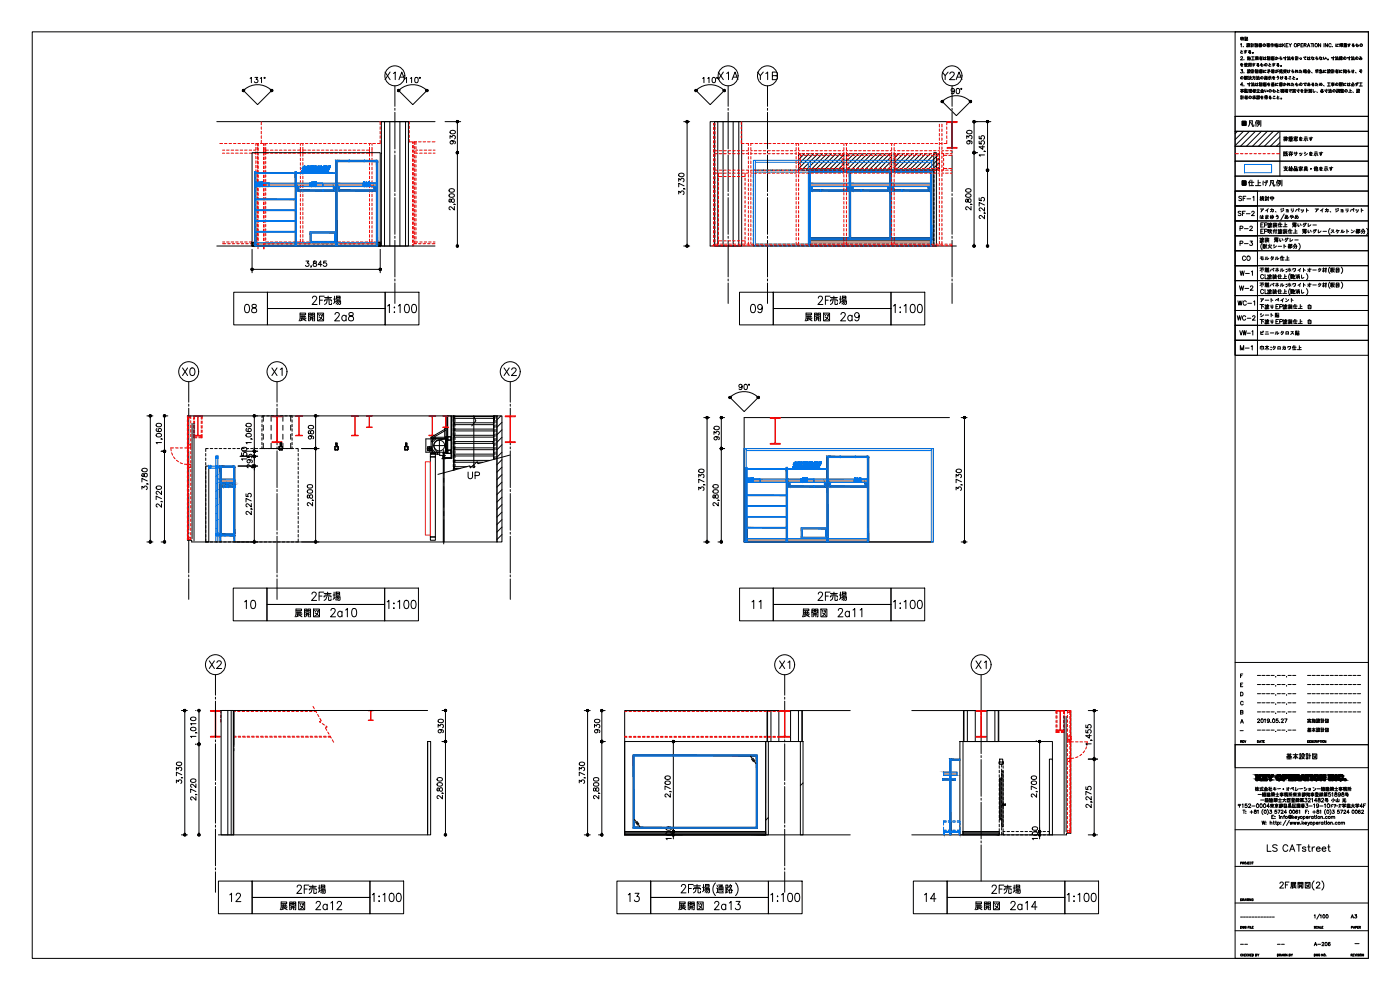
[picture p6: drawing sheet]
<svg xmlns="http://www.w3.org/2000/svg" width="420mm" height="297mm" viewBox="0 0 420 297" stroke-linecap="round" stroke-linejoin="round" font-family="sans-serif">
<defs><g id="words">
<g font-size="5.7">
<text x="72.7" y="94.9">08</text>
<text x="92.8" y="92.4">2F売場</text>
<text x="115.4" y="94.9">1:100</text>
<text x="224.4" y="94.9">09</text>
<text x="244.5" y="92.4">2F売場</text>
<text x="267.4" y="94.9">1:100</text>
<text x="88.9" y="97.4">展開図 2a8</text>
<text x="240.6" y="97.4">展開図 2a9</text>
<text x="54" y="113.9">X0</text>
<text x="80.8" y="113.9">X1</text>
<text x="150.3" y="113.9">X2</text>
<text x="72.7" y="183.8">10</text>
<text x="92.8" y="181.3">2F売場</text>
<text x="115.4" y="183.8">1:100</text>
<text x="224.7" y="183.8">11</text>
<text x="244.5" y="181.3">2F売場</text>
<text x="267.4" y="183.8">1:100</text>
<text x="87.5" y="186.3">展開図 2a10</text>
<text x="239.9" y="186.3">展開図 2a11</text>
<text x="88.2" y="269.2">2F売場</text>
<text x="296.7" y="269.2">2F売場</text>
<text x="68.1" y="271.6">12</text>
<text x="83.3" y="274.1">展開図 2a12</text>
<text x="110.8" y="271.6">1:100</text>
<text x="187.7" y="271.6">13</text>
<text x="202.8" y="274.1">展開図 2a13</text>
<text x="230.4" y="271.6">1:100</text>
<text x="276.6" y="271.6">14</text>
<text x="291.7" y="274.1">展開図 2a14</text>
<text x="319.3" y="271.6">1:100</text>
</g>
<g font-size="5.3">
<text x="114.7" y="25">X1A</text>
<text x="214.8" y="25">X1A</text>
<text x="226.5" y="25">Y1B</text>
<text x="281.9" y="25">Y2A</text>
<text x="139.7" y="145">UP</text>
<text x="62.1" y="201.8">X2</text>
<text x="233.2" y="201.8">X1</text>
<text x="292.1" y="201.8">X1</text>
</g>
<g font-size="4.9">
<text x="371.8" y="39.2">凡例</text>
<text x="220.8" y="118.2">90°</text>
<text x="385.2" y="229">基本設計図</text>
</g>
<g font-size="4.4">
<text x="284.7" y="29.3">90°</text>
<text x="370.8" y="61.4">SF-1</text>
<text x="370.8" y="66">SF-2</text>
<text x="377.1" y="61.4">検討中</text>
<text x="371.1" y="70.6">P-2</text>
<text x="371.1" y="84">W-1</text>
<text x="371.8" y="79.4">CO</text>
<text x="370.8" y="92.8">WC-1</text>
<text x="370.4" y="97.4">WC-2</text>
<text x="371.5" y="106.2">M-1</text>
</g>
<g font-size="4">
<text x="371.1" y="74.8">P-3</text>
<text x="371.1" y="88.2">W-2</text>
<text x="371.1" y="101.6">VW-1</text>
<text x="391.6" y="220.8">基本設計図</text>
<text x="391.6" y="218">実施設計図</text>
<text x="404.6" y="276.6">A3</text>
</g>
<g font-size="3.5">
<text x="376.4" y="209.9">----.--.--</text>
<text x="376.4" y="220.8">----.--.--</text>
</g>
<g font-size="3.1">
<text x="376.4" y="207.1">----.--.--</text>
<text x="376.4" y="204.3">----.--.--</text>
<text x="376.4" y="215.2">----.--.--</text>
</g>
<g font-size="2.6">
<text x="391.6" y="203.9">------------</text>
<text x="391.6" y="209.2">------------</text>
<text x="391.6" y="206.7">------------</text>
<text x="391.6" y="212">------------</text>
<text x="371.1" y="220.5">-</text>
<text x="371.5" y="276.2">------------</text>
<text x="371.5" y="284.7">--</text>
<text x="382.4" y="284.7">--</text>
<text x="405.7" y="284.3">-</text>
</g>
</g></defs>
<g fill="#424242" stroke="#424242" stroke-width=".3">
<path d="M75.6 72.8l.8 1v-1zM75.6 72.8l.8 1h-.8z"/>
<path d="M113.3 72.8l.8 1v-1zM113.3 72.8l.8 1h-.8z"/>
<path d="M113 48.1l.3 .4v-.4zM113 48.1l.3 .4h-.3z"/>
<path d="M101.2 48.1l11.8 .4v-.4zM101.2 48.1l11.8 .4h-11.8z"/>
<path d="M100.8 48.1l.4 .4v-.4zM100.8 48.1l.4 .4h-.4z"/>
<path d="M112.2 56l.4 1v-1zM112.2 56l.4 1h-.4z"/>
<path d="M101.5 56l.4 1v-1zM101.5 56l.4 1h-.4z"/>
<path d="M100.1 56l.3 1v-1zM100.1 56l.3 1h-.3z"/>
<path d="M89.3 56l.4 1v-1zM89.3 56l.4 1h-.4z"/>
<path d="M101.5 57l11.1 .4v-.4zM101.5 57l11.1 .4h-11.1z"/>
<path d="M89.3 57l11.1 .4v-.4zM89.3 57l11.1 .4h-11.1z"/>
<path d="M113 48.5l.3 25.3v-25.3zM113 48.5l.3 25.3h-.3z"/>
<path d="M100.8 48.5l.4 25.3v-25.3zM100.8 48.5l.4 25.3h-.4z"/>
<path d="M88.6 51.5l.4 22.3v-22.3zM88.6 51.5l.4 22.3h-.4z"/>
<path d="M76.4 51.5l.4 22.3v-22.3zM76.4 51.5l.4 22.3h-.4z"/>
<path d="M242.7 51.1l36.9 .3v-.3zM242.7 51.1l36.9 .3h-36.9z"/>
<path d="M278.5 56l.4 1v-1zM278.5 56l.4 1h-.4z"/>
<path d="M267.8 56l.4 1v-1zM267.8 56l.4 1h-.4z"/>
<path d="M266.4 56l.3 1v-1zM266.4 56l.3 1h-.3z"/>
<path d="M255.6 56l.4 1v-1zM255.6 56l.4 1h-.4z"/>
<path d="M254.2 56l.4 1v-1zM254.2 56l.4 1h-.4z"/>
<path d="M243.4 56l.4 1v-1zM243.4 56l.4 1h-.4z"/>
<path d="M267.8 57l11.1 .4v-.4zM267.8 57l11.1 .4h-11.1z"/>
<path d="M255.6 57l11.1 .4v-.4zM255.6 57l11.1 .4h-11.1z"/>
<path d="M243.4 57l11.2 .4v-.4zM243.4 57l11.2 .4h-11.2z"/>
<path d="M279.3 51.4l.3 20v-20zM279.3 51.4l.3 20h-.3z"/>
<path d="M267.1 51.4l.4 20v-20zM267.1 51.4l.4 20h-.4z"/>
<path d="M254.9 51.4l.4 20v-20zM254.9 51.4l.4 20h-.4z"/>
<path d="M279.3 71.4l.3 .4v-.4zM279.3 71.4l.3 .4h-.3z"/>
<path d="M243.1 71.4l36.2 .4v-.4zM243.1 71.4l36.2 .4h-36.2z"/>
<path d="M279.3 71.8l.3 2v-2zM279.3 71.8l.3 2h-.3z"/>
<path d="M242.7 51.4l.4 22.4v-22.4zM242.7 51.4l.4 22.4h-.4z"/>
<path d="M70.1 139.8l.4 .4v-.4zM70.1 139.8l.4 .4h-.4z"/>
<path d="M66.4 139.8l3.7 .4v-.4zM66.4 139.8l3.7 .4h-3.7z"/>
<path d="M66 139.8l.4 .4v-.4zM66 139.8l.4 .4h-.4z"/>
<path d="M70.1 140.2l.4 4.7v-4.7zM70.1 140.2l.4 4.7h-.4z"/>
<path d="M66 140.2l.4 4.7v-4.7zM66 140.2l.4 4.7h-.4z"/>
<path d="M70.1 144.9l.4 .3v-.3zM70.1 144.9l.4 .3h-.4z"/>
<path d="M68.4 144.9l1.7 .3v-.3zM68.4 144.9l1.7 .3h-1.7z"/>
<path d="M68.1 144.9l.3 .3v-.3zM68.1 144.9l.3 .3h-.3z"/>
<path d="M66.4 144.9l1.7 .3v-.3zM66.4 144.9l1.7 .3h-1.7z"/>
<path d="M66 144.9l.4 .3v-.3zM66 144.9l.4 .3h-.4z"/>
<path d="M70.1 145.2l.4 .6v-.6zM70.1 145.2l.4 .6h-.4z"/>
<path d="M68.1 145.2l.3 .6v-.6zM68.1 145.2l.3 .6h-.3z"/>
<path d="M68.4 145.8l2.2 .4v-.4zM68.4 145.8l2.2 .4h-2.2z"/>
<path d="M68.1 145.8l.3 .4v-.4zM68.1 145.8l.3 .4h-.3z"/>
<path d="M67 145.8l1.1 .4v-.4zM67 145.8l1.1 .4h-1.1z"/>
<path d="M67 145.8v.4zM67 145.8v.4z"/>
<path d="M70.6 145.7l.1 .5zM70.6 145.7l.1 .5z"/>
<path d="M70.1 146.2l.4 14v-14zM70.1 146.2l.4 14h-.4z"/>
<path d="M66 145.2l.4 15v-15zM66 145.2l.4 15h-.4z"/>
<path d="M70.1 160.2l.4 .4v-.4zM70.1 160.2l.4 .4h-.4z"/>
<path d="M66.4 160.2l3.7 .4v-.4zM66.4 160.2l3.7 .4h-3.7z"/>
<path d="M66 160.2l.4 .4v-.4zM66 160.2l.4 .4h-.4z"/>
<path d="M260.3 136.9l.4 .4v-.4zM260.3 136.9l.4 .4h-.4z"/>
<path d="M248.5 136.9l11.8 .4v-.4zM248.5 136.9l11.8 .4h-11.8z"/>
<path d="M248.2 136.9l.3 .4v-.4zM248.2 136.9l.3 .4h-.3z"/>
<path d="M259.6 144.8l.4 1v-1zM259.6 144.8l.4 1h-.4z"/>
<path d="M248.9 144.8l.4 1v-1zM248.9 144.8l.4 1h-.4z"/>
<path d="M247.4 144.8l.4 1v-1zM247.4 144.8l.4 1h-.4z"/>
<path d="M236.7 144.8l.4 1v-1zM236.7 144.8l.4 1h-.4z"/>
<path d="M248.9 145.8l11.1 .4v-.4zM248.9 145.8l11.1 .4h-11.1z"/>
<path d="M236.7 145.8l11.1 .4v-.4zM236.7 145.8l11.1 .4h-11.1z"/>
<path d="M260.3 137.3l.4 25.3v-25.3zM260.3 137.3l.4 25.3h-.4z"/>
<path d="M248.2 137.3l.3 25.3v-25.3zM248.2 137.3l.3 25.3h-.3z"/>
<path d="M236 140.2l.3 22.4v-22.4zM236 140.2l.3 22.4h-.3z"/>
<path d="M223.8 140.2l.4 22.4v-22.4zM223.8 140.2l.4 22.4h-.4z"/>
<path d="M187.5 249.5l42.3 1v-1zM187.5 249.5l42.3 1h-42.3z"/>
<path d="M190 226.5l37.3 .3v-.3zM190 226.5l37.3 .3h-37.3z"/>
<path d="M227 226.8l.3 21.4v-21.4zM227 226.8l.3 21.4h-.3z"/>
<path d="M190 226.8l.3 21.4v-21.4zM190 226.8l.3 21.4h-.3z"/>
<path d="M190 248.2l37.3 .3v-.3zM190 248.2l37.3 .3h-37.3z"/>
<path d="M283 233.7l3.6 .4v-.4zM283 233.7l3.6 .4h-3.6z"/>
<path d="M286.6 233.6v.5zM286.6 233.6v.5z"/>
<path d="M283 233.6v.5zM283 233.6v.5z"/>
<path d="M285.4 227.8l2.7 .3v-.3zM285.4 227.8l2.7 .3h-2.7z"/>
<path d="M285 227.8l.4 .3v-.3zM285 227.8l.4 .3h-.4z"/>
<path d="M285 228.1l.4 22.4v-22.4zM285 228.1l.4 22.4h-.4z"/>
<path d="M289 249.5l10.9 1v-1zM289 249.5l10.9 1h-10.9z"/>
</g>
<g fill="#a99784" stroke="#a99784" stroke-width=".3">
<path d="M101.2 55l11.8 1v-1zM101.2 55l11.8 1h-11.8z"/>
<path d="M89 55l11.8 1v-1zM89 55l11.8 1h-11.8z"/>
<path d="M76.8 55l11.8 1v-1zM76.8 55l11.8 1h-11.8z"/>
<path d="M101.2 72.8l11.8 1v-1zM101.2 72.8l11.8 1h-11.8z"/>
<path d="M89 72.8l11.8 1v-1zM89 72.8l11.8 1h-11.8z"/>
<path d="M76.8 72.8l11.8 1v-1zM76.8 72.8l11.8 1h-11.8z"/>
<path d="M89 51.8l11.8 .3v-.3zM89 51.8l11.8 .3h-11.8z"/>
<path d="M76.8 51.8l11.8 .3v-.3zM76.8 51.8l11.8 .3h-11.8z"/>
<path d="M76.8 59.7l11.8 .2v-.2zM76.8 59.7l11.8 .2h-11.8z"/>
<path d="M76.8 62.9l11.8 .3v-.3zM76.8 62.9l11.8 .3h-11.8z"/>
<path d="M76.8 66.2l11.8 .2v-.2zM76.8 66.2l11.8 .2h-11.8z"/>
<path d="M76.8 69.4l11.8 .3v-.3zM76.8 69.4l11.8 .3h-11.8z"/>
<path d="M93 69.5l7.8 .4v-.4zM93 69.5l7.8 .4h-7.8z"/>
<path d="M100.4 69.9l.4 2.5v-2.5zM100.4 69.9l.4 2.5h-.4z"/>
<path d="M93 69.9l.4 2.5v-2.5zM93 69.9l.4 2.5h-.4z"/>
<path d="M93 72.4l7.8 .4v-.4zM93 72.4l7.8 .4h-7.8z"/>
<path d="M267.5 55l11.8 1v-1zM267.5 55l11.8 1h-11.8z"/>
<path d="M255.3 55l11.8 1v-1zM255.3 55l11.8 1h-11.8z"/>
<path d="M243.1 55l11.8 1v-1zM243.1 55l11.8 1h-11.8z"/>
<path d="M243.1 71.8l36.2 2v-2zM243.1 71.8l36.2 2h-36.2z"/>
<path d="M66 143.7l4.5 1.2v-1.2zM66 143.7l4.5 1.2h-4.5z"/>
<path d="M66 160.6l4.5 .2v-.2zM66 160.6l4.5 .2h-4.5z"/>
<path d="M70.2 160.8l.3 1.8v-1.8zM70.2 160.8l.3 1.8h-.3z"/>
<path d="M66 160.8l.3 1.8v-1.8zM66 160.8l.3 1.8h-.3z"/>
<path d="M248.5 143.7l11.8 1.1v-1.1zM248.5 143.7l11.8 1.1h-11.8z"/>
<path d="M236.3 143.7l11.9 1.1v-1.1zM236.3 143.7l11.9 1.1h-11.9z"/>
<path d="M224.2 143.7l11.8 1.1v-1.1zM224.2 143.7l11.8 1.1h-11.8z"/>
<path d="M248.5 161.6l11.8 1v-1zM248.5 161.6l11.8 1h-11.8z"/>
<path d="M236.3 161.6l11.9 1v-1zM236.3 161.6l11.9 1h-11.9z"/>
<path d="M224.2 161.6l11.8 1v-1zM224.2 161.6l11.8 1h-11.8z"/>
<path d="M236.3 140.6l11.9 .3v-.3zM236.3 140.6l11.9 .3h-11.9z"/>
<path d="M224.2 140.6l11.8 .3v-.3zM224.2 140.6l11.8 .3h-11.8z"/>
<path d="M224.2 148.5l11.8 .2v-.2zM224.2 148.5l11.8 .2h-11.8z"/>
<path d="M224.2 151.7l11.8 .3v-.3zM224.2 151.7l11.8 .3h-11.8z"/>
<path d="M224.2 155l11.8 .2v-.2zM224.2 155l11.8 .2h-11.8z"/>
<path d="M224.2 158.2l11.8 .3v-.3zM224.2 158.2l11.8 .3h-11.8z"/>
<path d="M240.4 158.3l7.8 .4v-.4zM240.4 158.3l7.8 .4h-7.8z"/>
<path d="M247.8 158.7l.4 2.5v-2.5zM247.8 158.7l.4 2.5h-.4z"/>
<path d="M240.4 158.7l.4 2.5v-2.5zM240.4 158.7l.4 2.5h-.4z"/>
<path d="M240.4 161.2l7.8 .4v-.4zM240.4 161.2l7.8 .4h-7.8z"/>
<path d="M283.2 249.5l4.9 .3v-.3zM283.2 249.5l4.9 .3h-4.9z"/>
<path d="M287.8 249.8l.3 .7v-.7zM287.8 249.8l.3 .7h-.3z"/>
<path d="M283.2 249.8l.2 .7v-.7zM283.2 249.8l.2 .7h-.2z"/>
<path d="M283.2 231.7l4 1v-1zM283.2 231.7l4 1h-4z"/>
</g>
<g fill="none" stroke="#f50000" stroke-width=".3">
<path d="M78.4 36.5v1M78.4 38.1v.7M78.4 39.4v.8M114.1 36.5v1M114.1 38.1v.7M114.1 39.4v.8M122.8 36.5v.7M122.8 37.8v.8M122.8 39.2v.7M214.1 37v.5M214.1 38.1v.8M214.1 39.5v.7"/>
<path d="M214.6 37v.5M214.6 38.1v.8M214.6 39.5v.7M222.5 36.5v1M222.5 38.1v.7M222.5 39.4v.8M281.9 37.3v.8M281.9 38.7v.7M282.7 37.3v.8M282.7 38.7v.7M284.1 36.5v1M284.1 38.1v.7"/>
<path d="M284.1 39.4v.8M284.2 36.5h3v.3l-1.4 .1v7.2l1.4 .1v.3h-3v-.3h1.3l.2-.1v-3.6v-3.6l-.2-.1h-1.3zM66 43.1h.8M66.8 45h.6M66.8 46h.6M67.4 43.1h.7M68 45h.8M68 46h.8M68.7 43.1h.8M69.4 45h.7M69.4 46h.7M70.1 43.1h.7"/>
<path d="M70.7 45h.8M70.7 46h.8M71.4 43.1h.8M72.1 45h.7M72.1 46h.7M72.8 43.1h.7M73.4 45h.8M73.4 46h.8M74.1 43.1h.8M74.8 45h.7M74.8 46h.7M75.5 43.1h.7"/>
<path d="M76.1 45h.7M76.1 46h.7M76.8 43.1v.5M76.8 44.2v.8M76.8 45.6v.7M76.8 46.9v.8M76.8 48.3v.7M76.8 49.6v.8M76.8 51v.7M76.8 52.3v.8M76.8 53.7v.7M76.8 55v.8"/>
<path d="M76.8 56.4v.7M76.8 57.7v.8M76.8 59.1v.7M76.8 43.1h.8M77.2 43.1v.5M77.2 44.2v.8M77.2 45.6v.7M77.2 46.9v.8M77.2 48.3v.7M77.2 49.6v.8M77.2 51v.7M77.2 52.3v.8"/>
<path d="M77.2 53.7v.7M77.2 55v.8M77.2 56.4v.7M77.2 57.7v.8M77.2 59.1v.7M77.4 43.1v.8M77.4 44.3v.9M77.4 45.7v.9M77.4 47v.9M77.4 48.4v.9M77.4 49.7v.9M77.4 51.1v.9"/>
<path d="M77.4 52.4v.9M77.4 53.8v.9M77.4 55.1v.9M77.4 56.5v.9M77.4 57.8v.9M77.4 59.2v.9M78.2 43.1h.7M78.4 40.8v.7M78.4 42.1v1M79.1 43.1v.5M79.1 44.2v2.3M79.1 47.1v.8"/>
<path d="M79.1 48.5v.7M79.1 49.8v.8M79.1 51.2v.7M79.1 52.5v.8M79.1 53.9v.7M79.1 55.2v.8M79.1 56.6v.7M79.1 57.9v.8M79.1 59.3v.7M79.3 43.1v.5M79.3 44.2v2.3M79.3 47.1v.8"/>
<path d="M79.3 48.5v.7M79.3 49.8v.8M79.3 51.2v.7M79.3 52.5v.8M79.3 53.9v.7M79.3 55.2v.8M79.3 56.6v.7M79.3 57.9v.8M79.3 59.3v.7M79.5 43.1h.8M79.7 45h.9M79.7 46h.9"/>
<path d="M79.7 43.1v.5M79.7 44.2v2.2M79.7 47v.8M79.7 48.4v.7M79.7 49.7v.8M79.7 51.1v.7M79.7 52.4v.8M79.7 53.8v.7M79.7 55.1v.8M79.7 56.5v.7M79.7 57.8v.8M79.7 59.2v.7"/>
<path d="M80.9 43.1h.7M81.2 45h.7M81.2 46h.7M82.2 43.1h.8M82.5 45h.8M82.5 46h.8M83.6 43.1h.7M83.9 45h.7M83.9 46h.7M84.9 43.1h.8M85.2 45h.8M85.2 46h.8"/>
<path d="M86.3 43.1h.7M86.6 45h.7M86.6 46h.7M87.6 43.1h.8M87.9 45h.8M87.9 46h.8M89 43.1h.7M89.3 45h.8M89.3 46h.8M90.1 43.1v.5M90.1 44.2v2.7M90.1 47.5v.7"/>
<path d="M90.1 48.8v.8M90.1 50.2v.7M90.1 51.5v.8M90.1 52.9v.7M90.1 54.2v.8M90.1 55.6v.7M90.1 56.9v.8M90.1 58.3v.7M90.1 59.6v.8M90.3 43.1h.8M90.9 45h.9M90.9 46h.9"/>
<path d="M90.9 43.1v.5M90.9 44.2v2.7M90.9 47.5v.7M90.9 48.8v.8M90.9 50.2v.7M90.9 51.5v.8M90.9 52.9v.7M90.9 54.2v.8M90.9 55.6v.7M90.9 56.9v.8M90.9 58.3v.7M90.9 59.6v.8"/>
<path d="M91.7 43.1h.7M92.4 45h.8M92.4 46h.8M93 43.1h.8M93.8 45h.7M93.8 46h.7M94.4 43.1h.7M95.1 45h.8M95.1 46h.8M95.7 43.1h.8M96.5 45h.7M96.5 46h.7"/>
<path d="M97.1 43.1h.7M97.8 45h.8M97.8 46h.8M98.4 43.1h.8M99.2 45h.7M99.2 46h.7M99.8 43.1h.7M100.5 45h.8M100.5 46h.8M101.1 43.1h.8M101.9 45h.7M101.9 46h.7"/>
<path d="M102.5 43.1h.7M103.2 45h.8M103.2 46h.8M103.8 43.1h.8M104.6 45h.7M104.6 46h.7M105.2 43.1h.7M105.9 45h.8M105.9 46h.8M106.5 43.1h.8M107.3 45h.7M107.3 46h.7"/>
<path d="M107.9 43.1h.7M108.6 45h.8M108.6 46h.8M109.2 43.1h.8M110 45h.9M110 46h.9M110.6 43.1h.7M110.9 43.1v.5M110.9 44.2v2.7M110.9 47.5v.7M110.9 48.8v.8M110.9 50.2v.7"/>
<path d="M110.9 51.5v.8M110.9 52.9v.7M110.9 54.2v.8M110.9 55.6v.7M110.9 56.9v.8M110.9 58.3v.7M110.9 59.6v.8M111.7 43.1v.5M111.7 44.2v2.7M111.7 47.5v.7M111.7 48.8v.8M111.7 50.2v.7"/>
<path d="M111.7 51.5v.8M111.7 52.9v.7M111.7 54.2v.8M111.7 55.6v.7M111.7 56.9v.8M111.7 58.3v.7M111.7 59.6v.8M111.9 43.1h.8M114.1 40.8v.7M114.1 42.1v1h-.8M122.8 40.5v.8M122.8 41.9v.7h.9"/>
<path d="M123.8 42.6v.4M123.8 43.6v.8M123.8 45v.7M123.8 46.3v.8M123.8 47.7v.7M123.8 49v.8M123.8 50.4v.7M123.8 51.7v.8M123.8 53.1v.7M123.8 54.4v.8M123.8 55.8v.7M123.8 57.1v.8"/>
<path d="M123.8 58.5v.7M123.8 59.8v.8M124.1 42.6v.4M124.1 43.6v.8M124.1 45v.7M124.1 46.3v.8M124.1 47.7v.7M124.1 49v.8M124.1 50.4v.7M124.1 51.7v.8M124.1 53.1v.7M124.1 54.4v.8"/>
<path d="M124.1 55.8v.7M124.1 57.1v.8M124.1 58.5v.7M124.1 59.8v.8M124.4 43.9v.8M124.4 45.3v.8M124.4 46.7v.7M124.4 48v.8M124.4 49.4v.7M124.4 50.7v.8M124.4 52.1v.7M124.4 53.4v.8"/>
<path d="M124.4 54.8v.7M124.4 56.1v.8M124.4 57.5v.7M124.4 58.8v.8M124.8 45h.5M124.8 46h.5M124.8 42.6v.8M124.8 43.9v.8M124.8 45.3v.8M124.8 46.7v.7M124.8 48v.8M124.8 49.4v.7"/>
<path d="M124.8 50.7v.8M124.8 52.1v.7M124.8 53.4v.8M124.8 54.8v.7M124.8 56.1v.8M124.8 57.5v.7M124.8 58.8v.8M125 42.6h-.6v.8M125.6 42.6h.8M126 45h.7M126 46h.7M127 42.6h.7"/>
<path d="M127.3 45h.8M127.3 46h.8M128.3 42.6h.8M128.7 45h.7M128.7 46h.7M129.7 42.6h.9M130 45h.6M130 46h.6M214.1 40.8v.8M214.1 42.2v.7M214.1 43.5v.8M214.1 44.9v.7"/>
<path d="M214.1 46.2v.8M214.1 47.6v.7M214.1 48.9v.8M214.1 50.3v.7M214.1 51.6v.8M214.1 53v.7M214.1 54.3v.8M214.1 55.7v.7M214.1 57v.8M214.1 58.4v.7M214.1 59.7v.8M214.6 40.8v.8"/>
<path d="M214.6 42.2v.7M214.6 43.5v.8M214.6 44.9v.7M214.6 46.2v.8M214.6 47.6v.7M214.6 48.9v.8M214.6 50.3v.7M214.6 51.6v.8M214.6 53v.7M214.6 54.3v.8M214.6 55.7v.7M214.6 57v.8"/>
<path d="M214.6 58.4v.7M214.6 59.7v.8M214.6 46.1h.6M214.6 45.2h.6M214.6 51.1h.6M214.6 52h.6M215.6 52v.9M215.6 53.5v.7M215.6 54.8v.8M215.6 56.2v.7M215.6 57.5v.8M215.6 58.9v.7"/>
<path d="M215.6 53h1M215.8 46.1h.8M215.8 45.2h.8M215.8 51.1h.8M215.8 52h.8M217.2 46.1h.8M217.2 45.2h.8M217.2 51.1h.8M217.2 52h.8M217.2 53h.8M218.5 46.1h.8M218.5 45.2h.8"/>
<path d="M218.5 51.1h.8M218.5 52h.8M218.5 53h.8M219.9 46.1h.7M219.9 45.2h.7M219.9 51.1h.7M219.9 52h.7M219.9 53h.7M221.3 46.1h.7M221.3 45.2h.7M221.3 51.1h.7M221.3 52h.7"/>
<path d="M221.3 53h.7M222.5 42.1v1h.8M222.5 40.8v.7M222.6 46.1h.8M222.6 45.2h.8M222.6 51.1h.8M222.6 52h.8M222.6 53h1M223.6 52v.9M223.6 53.5v.7M223.6 54.8v.8M223.6 56.2v.7"/>
<path d="M223.6 57.5v.8M223.6 58.9v.7M223.9 43.1h.8l-.1 .6M223.9 46.1h.7M223.9 45.2h.7M223.9 51.1h.7M223.9 52h.7M224.6 44.3v.7M224.6 45.6v.8M224.6 47v.7M224.6 48.3v.8M224.6 49.7v.7"/>
<path d="M224.6 51v.8M224.6 52.4v.7M224.6 53.7v.8M224.6 55.1v.7M224.6 56.4v.8M224.6 57.8v.7M224.6 59.1v.8M225.3 43.1h.7M225.3 46.1h.5M225.3 45.2h.5M225.3 51.1h.5M225.3 52h.5"/>
<path d="M225.3 43.1v.6M225.3 44.3v.7M225.3 45.6v.8M225.3 47v.7M225.3 48.3v.8M225.3 49.7v.7M225.3 51v.8M225.3 52.4v.7M225.3 53.7v.8M225.3 55.1v.7M225.3 56.4v.8M225.3 57.8v.7"/>
<path d="M225.3 59.1v.8M226.4 46.1h.7M226.4 45.2h.7M226.4 51.1h.7M226.4 52h.7M226.6 43.1h.8M227.7 46.1h.8M227.7 45.2h.8M227.7 51.1h.8M227.7 52h.8M228 43.1h.7M229.1 46.1h.7"/>
<path d="M229.1 45.2h.7M229.1 51.1h.7M229.1 52h.7M229.3 43.1h.8M230.4 46.1h.8M230.4 45.2h.8M230.4 51.1h.8M230.4 52h.8M230.7 43.1h.7M231.8 46.1h.7M231.8 45.2h.7M231.8 51.1h.7"/>
<path d="M231.8 52h.7M232 43.1h.7M233.1 46.1h.8M233.1 45.2h.8M233.1 51.1h.8M233.1 52h.8M233.4 43.1h.7M234.5 46.1h.7M234.5 45.2h.7M234.5 51.1h.7M234.5 52h.7M234.7 43.1h.8"/>
<path d="M235.8 46.1h.8M235.8 45.2h.8M235.8 51.1h.8M235.8 52h.8M236.1 43.1h.7M237.2 46.1h.7M237.2 45.2h.7M237.2 51.1h.7M237.2 52h.7M237.4 43.1h.8M238.5 46.1h.4M238.5 45.2h.4"/>
<path d="M238.5 51.1h.4M238.5 52h.4M238.8 43.1h.7M238.9 43.1v.6M238.9 44.3v.7M238.9 45.6v.8M238.9 47v.7M238.9 48.3v.8M238.9 49.7v.7M238.9 51v.8M238.9 52.4v.7M238.9 53.7v.8"/>
<path d="M238.9 55.1v.7M238.9 56.4v.8M238.9 57.8v.7M238.9 59.1v.8M239.7 46.1h.4M239.7 45.2h.4M239.7 51.1h.4M239.7 52h.4M239.7 43.1v.6M239.7 44.3v.7M239.7 45.6v.8M239.7 47v.7"/>
<path d="M239.7 48.3v.8M239.7 49.7v.7M239.7 51v.8M239.7 52.4v.7M239.7 53.7v.8M239.7 55.1v.7M239.7 56.4v.8M239.7 57.8v.7M239.7 59.1v.8M240.1 43.1h.8M240.2 46.1v.8M240.2 47.5v.8"/>
<path d="M240.2 48.9v.7M240.2 50.2v.9M240.2 46.6h.6M240.2 50.6h.6M240.7 46.1h.7M240.7 45.2h.7M240.7 51.1h.7M240.7 52h.7M241.4 46.6h.7M241.4 50.6h.7M241.4 43.1h.8M242 46.1h.8"/>
<path d="M242 45.2h.8M242 51.1h.8M242 52h.8M242.7 46.6h.8M242.7 50.6h.8M242.8 43.1h.8M243.4 46.1h.7M243.4 45.2h.7M243.4 51.1h.7M243.4 52h.7M244.1 46.6h.7M244.1 50.6h.7"/>
<path d="M244.2 43.1h.7M244.8 46.1h.7M244.8 45.2h.7M244.8 51.1h.7M244.8 52h.7M245.4 46.6h.8M245.4 50.6h.8M245.5 43.1h.8M246.1 46.1h.7M246.1 45.2h.7M246.1 51.1h.7M246.1 52h.7"/>
<path d="M246.8 46.6h.7M246.8 50.6h.7M246.9 43.1h.7M247.4 46.1h.8M247.4 45.2h.8M247.4 51.1h.8M247.4 52h.8M248.1 46.6h.8M248.1 50.6h.8M248.2 43.1h.8M248.8 46.1h.8M248.8 45.2h.8"/>
<path d="M248.8 51.1h.8M248.8 52h.8M249.5 46.6h.7M249.5 50.6h.7M249.6 43.1h.7M250.1 46.1h.8M250.1 45.2h.8M250.1 51.1h.8M250.1 52h.8M250.8 46.6h.8M250.8 50.6h.8M250.9 43.1h.8"/>
<path d="M251.5 46.1h.7M251.5 45.2h.7M251.5 51.1h.7M251.5 52h.7M252.2 46.6h.6M252.2 50.6h.6M252.3 43.1h.7M252.8 46.1v.8M252.8 47.5v.8M252.8 48.9v.7M252.8 50.2v.9M252.9 46.1h.4"/>
<path d="M252.9 45.2h.4M252.9 51.1h.4M252.9 52h.4M253.3 43.1v.6M253.3 44.3v.7M253.3 45.6v.8M253.3 47v.7M253.3 48.3v.8M253.3 49.7v.7M253.3 51v.8M253.3 52.4v.7M253.3 53.7v.8"/>
<path d="M253.3 55.1v.7M253.3 56.4v.8M253.3 57.8v.7M253.3 59.1v.8M253.6 43.1h.8M254 46.1h.4M254 45.2h.4M254 51.1h.4M254 52h.4M254 43.1v.6M254 44.3v.7M254 45.6v.8"/>
<path d="M254 47v.7M254 48.3v.8M254 49.7v.7M254 51v.8M254 52.4v.7M254 53.7v.8M254 55.1v.7M254 56.4v.8M254 57.8v.7M254 59.1v.8M254.5 46.6h.6M254.5 50.6h.6"/>
<path d="M254.5 46.1v.8M254.5 47.5v.8M254.5 48.9v.7M254.5 50.2v.9M255 43.1h.7M255 46.1h.8M255 45.2h.8M255 51.1h.8M255 52h.8M255.7 46.6h.8M255.7 50.6h.8M256.3 43.1h.8"/>
<path d="M256.4 46.1h.7M256.4 45.2h.7M256.4 51.1h.7M256.4 52h.7M257 46.6h.8M257 50.6h.8M257.7 43.1h.7M257.7 46.1h.8M257.7 45.2h.8M257.7 51.1h.8M257.7 52h.8M258.4 46.6h.8"/>
<path d="M258.4 50.6h.8M259 43.1h.8M259.1 46.1h.7M259.1 45.2h.7M259.1 51.1h.7M259.1 52h.7M259.8 46.6h.7M259.8 50.6h.7M260.4 43.1h.7M260.4 46.1h.8M260.4 45.2h.8M260.4 51.1h.8"/>
<path d="M260.4 52h.8M261.1 46.6h.8M261.1 50.6h.8M261.7 43.1h.8M261.8 46.1h.7M261.8 45.2h.7M261.8 51.1h.7M261.8 52h.7M262.4 46.6h.8M262.4 50.6h.8M263.1 43.1h.7M263.1 46.1h.8"/>
<path d="M263.1 45.2h.8M263.1 51.1h.8M263.1 52h.8M263.8 46.6h.8M263.8 50.6h.8M264.4 43.1h.8M264.5 46.1h.7M264.5 45.2h.7M264.5 51.1h.7M264.5 52h.7M265.2 46.6h.7M265.2 50.6h.7"/>
<path d="M265.8 43.1h.7M265.8 46.1h.8M265.8 45.2h.8M265.8 51.1h.8M265.8 52h.8M266.5 46.6h.6M266.5 50.6h.6M267.1 46.1v.8M267.1 47.5v.8M267.1 48.9v.7M267.1 50.2v.9M267.1 43.1h.8"/>
<path d="M267.2 46.1h.4M267.2 45.2h.4M267.2 51.1h.4M267.2 52h.4M267.6 43.1v.6M267.6 44.3v.7M267.6 45.6v.8M267.6 47v.7M267.6 48.3v.8M267.6 49.7v.7M267.6 51v.8M267.6 52.4v.7"/>
<path d="M267.6 53.7v.8M267.6 55.1v.7M267.6 56.4v.8M267.6 57.8v.7M267.6 59.1v.8M268.4 46.1h.4M268.4 45.2h.4M268.4 51.1h.4M268.4 52h.4M268.4 43.1v.6M268.4 44.3v.7M268.4 45.6v.8"/>
<path d="M268.4 47v.7M268.4 48.3v.8M268.4 49.7v.7M268.4 51v.8M268.4 52.4v.7M268.4 53.7v.8M268.4 55.1v.7M268.4 56.4v.8M268.4 57.8v.7M268.4 59.1v.8M268.5 43.1h.7M268.8 46.6h.6"/>
<path d="M268.8 50.6h.6M268.8 46.1v.8M268.8 47.5v.8M268.8 48.9v.7M268.8 50.2v.9M269.4 46.1h.7M269.4 45.2h.7M269.4 51.1h.7M269.4 52h.7M269.8 43.1h.8M270 46.6h.8M270 50.6h.8"/>
<path d="M270.7 46.1h.8M270.7 45.2h.8M270.7 51.1h.8M270.7 52h.8M271.2 43.1h.7M271.4 46.6h.7M271.4 50.6h.7M272.1 46.1h.7M272.1 45.2h.7M272.1 51.1h.7M272.1 52h.7M272.5 43.1h.8"/>
<path d="M272.7 46.6h.8M272.7 50.6h.8M273.4 46.1h.8M273.4 45.2h.8M273.4 51.1h.8M273.4 52h.8M273.9 43.1h.7M274.1 46.6h.7M274.1 50.6h.7M274.8 46.1h.7M274.8 45.2h.7M274.8 51.1h.7"/>
<path d="M274.8 52h.7M275.2 43.1h.8M275.4 46.6h.8M275.4 50.6h.8M276.1 46.1h.8M276.1 45.2h.8M276.1 51.1h.8M276.1 52h.8M276.6 43.1h.7M276.8 46.6h.7M276.8 50.6h.7M277.5 46.1h.7"/>
<path d="M277.5 45.2h.7M277.5 51.1h.7M277.5 52h.7M277.9 43.1h.8M278.1 46.6h.8M278.1 50.6h.8M278.8 46.1h.8M278.8 45.2h.8M278.8 51.1h.8M278.8 52h.8M279.3 43.1h.7M279.5 46.6h.7"/>
<path d="M279.5 50.6h.7M280.2 46.1h.7M280.2 45.2h.7M280.2 51.1h.7M280.2 52h.7M280.6 43.1h.8M280.8 46.6h.6M280.8 50.6h.6M281.4 46.1v.8M281.4 47.5v.8M281.4 48.9v.7M281.4 50.2v.9"/>
<path d="M281.5 46.1h.4M281.5 45.2h.4M281.5 51.1h.4M281.5 52h.4M281.9 40v.8M281.9 41.4v.7M281.9 42.7v.8M281.9 44.1v.7M281.9 45.4v.8M281.9 46.8v.7M281.9 48.1v.8M281.9 49.5v.7"/>
<path d="M281.9 50.8v.8M281.9 52.2v.7M281.9 53.5v.8M281.9 54.9v.7M281.9 56.2v.8M281.9 57.6v.7M281.9 58.9v.8M282 43.1h.7M282.7 46.1h.5M282.7 45.2h.5M282.7 51.1h.5M282.7 52h.5"/>
<path d="M282.7 40v.8M282.7 41.4v.7M282.7 42.7v.8M282.7 44.1v.7M282.7 45.4v.8M282.7 46.8v.7M282.7 48.1v.8M282.7 49.5v.7M282.7 50.8v.8M282.7 52.2v.7M282.7 53.5v.8M282.7 54.9v.7"/>
<path d="M282.7 56.2v.8M282.7 57.6v.7M282.7 58.9v.8M283.2 46.6h1M283.2 50.6h1M283.2 46.1v.8M283.2 47.5v.8M283.2 48.9v.7M283.2 50.2v.9M283.8 46.1h.8M283.8 45.2h.8M283.8 51.1h.8"/>
<path d="M283.8 52h.8M284.1 42.1v1h-.8M284.1 40.8v.7M284.8 46.6h.9M284.8 50.6h.9M285.2 46.1h.5M285.2 45.2h.5M285.2 51.1h.5M285.2 52h.5M370.7 46.1h1M372.3 46.1h.7M373.6 46.1h.8"/>
<path d="M375 46.1h.7M376.3 46.1h.8M377.7 46.1h.7M379 46.1h.8M380.4 46.1h.7M381.7 46.1h.8M383.1 46.1h1M66.8 72.6h.6M66.8 73.1h1M68 72.6h.8M68.3 73.1h.8M69.4 72.6h.7"/>
<path d="M69.7 73.1h.8M70.7 72.6h.8M71.1 73.1h.7M72.1 72.6h.7M72.4 73.1h.8M73.4 72.6h.8M73.7 73.1h.8M74.8 72.6h.7M75.1 73.1h.8M76.1 72.6h.7M76.5 73.1h.9M76.8 60.4v.8"/>
<path d="M76.8 61.8v.7M76.8 63.1v.8M76.8 64.5v.7M76.8 65.8v.8M76.8 67.2v.7M76.8 68.5v.8M76.8 69.9v.7M76.8 71.2v.8M76.8 72.6v.5M77.2 60.4v.8M77.2 61.8v.7M77.2 63.1v.8"/>
<path d="M77.2 64.5v.7M77.2 65.8v.8M77.2 67.2v.7M77.2 68.5v.8M77.2 69.9v.7M77.2 71.2v.8M77.2 72.6v.5M77.4 60.5v.9M77.4 61.9v.9M77.4 63.2v.9M77.4 64.6v.9M77.4 65.9v.9"/>
<path d="M77.4 67.3v.9M77.4 68.6v.9M77.4 70v.9M77.4 71.3v.9M77.4 72.7v1M77.4 74v.7M79.1 60.6v.8M79.1 62v.7M79.1 63.3v.8M79.1 64.7v.7M79.1 66v.8M79.1 67.4v.7"/>
<path d="M79.1 68.7v.8M79.1 70.1v.7M79.1 71.4v.8M79.1 72.8v.7M79.1 74.1v.6M79.3 73.1h.4M79.3 60.6v.8M79.3 62v.7M79.3 63.3v.8M79.3 64.7v.7M79.3 66v.8M79.3 67.4v.7"/>
<path d="M79.3 68.7v.8M79.3 70.1v.7M79.3 71.4v.8M79.3 72.8v.7M79.3 74.1v.6M79.7 72.6h.9M79.7 60.5v.8M79.7 61.9v.7M79.7 63.2v.8M79.7 64.6v.7M79.7 65.9v.8M79.7 67.3v.7"/>
<path d="M79.7 68.6v.8M79.7 70v.7M79.7 71.3v.8M79.7 72.7v.4M80.3 73.1h.7M81.2 72.6h.7M81.6 73.1h.8M82.5 72.6h.8M83 73.1h.7M83.9 72.6h.7M84.3 73.1h.8M85.2 72.6h.8"/>
<path d="M85.7 73.1h.7M86.6 72.6h.7M87 73.1h.8M87.9 72.6h.8M88.4 73.1h.7M89.3 72.6h.7M89.7 73.1h.8M90.1 61v.7M90.1 62.3v.8M90.1 63.7v.7M90.1 65v.8M90.1 66.4v.7"/>
<path d="M90.1 67.7v.8M90.1 69.1v.7M90.1 70.4v.8M90.1 71.8v.8M90.6 72.6h.8M90.9 61v.7M90.9 62.3v.8M90.9 63.7v.7M90.9 65v.8M90.9 66.4v.7M90.9 67.7v.8M90.9 69.1v.7"/>
<path d="M90.9 70.4v.8M90.9 71.8v.8M91.1 73.1h.7M92 72.6h.7M92.4 73.1h.8M93.3 72.6h.8M93.8 73.1h.7M94.7 72.6h.7M95.1 73.1h.8M96 72.6h.8M96.5 73.1h.7M97.4 72.6h.7"/>
<path d="M97.8 73.1h.8M98.7 72.6h.8M99.2 73.1h.7M100.1 72.6h.7M100.5 73.1h.8M101.4 72.6h.8M101.9 73.1h.7M102.8 72.6h.7M103.2 73.1h.8M104.1 72.6h.8M104.6 73.1h.7M105.5 72.6h.7"/>
<path d="M105.9 73.1h.8M106.8 72.6h.8M107.3 73.1h.7M108.2 72.6h.7M108.6 73.1h.8M109.5 72.6h.8M110 73.1h.7M110.9 71.8v.8h.7l.1-.8M110.9 61v.7M110.9 62.3v.8M110.9 63.7v.7M110.9 65v.8"/>
<path d="M110.9 66.4v.7M110.9 67.7v.8M110.9 69.1v.7M110.9 70.4v.8M111.3 73.1h.8M111.7 61v.7M111.7 62.3v.8M111.7 63.7v.7M111.7 65v.8M111.7 66.4v.7M111.7 67.7v.8M111.7 69.1v.7"/>
<path d="M111.7 70.4v.8M112.2 72.6h.8M112.7 73.1h.8M113.6 72.6h.8M114 73.1h.4M123.8 61.2v.7M123.8 62.5v.8M123.8 63.9v.7M123.8 65.2v.8M123.8 66.6v.7M123.8 67.9v.8M123.8 69.3v.7"/>
<path d="M123.8 70.6v.8M123.8 72v.7M123.8 73.3v.5M124.1 61.2v.7M124.1 62.5v.8M124.1 63.9v.7M124.1 65.2v.8M124.1 66.6v.7M124.1 67.9v.8M124.1 69.3v.7M124.1 70.6v.8M124.1 72v.7"/>
<path d="M124.1 73.3v.5M124.1 73.1h.9M124.4 60.2v.7M124.4 61.5v.8M124.4 62.9v.7M124.4 64.2v.8M124.4 65.6v.7M124.4 66.9v.8M124.4 68.3v.7M124.4 69.6v.8M124.4 71v.7M124.4 72.3v.8"/>
<path d="M124.8 72.6h.5M124.8 60.2v.7M124.8 61.5v.8M124.8 62.9v.7M124.8 64.2v.8M124.8 65.6v.7M124.8 66.9v.8M124.8 68.3v.7M124.8 69.6v.8M124.8 71v.7M124.8 72.3v.8M125.6 73.1h.8"/>
<path d="M126 72.6h.7M127 73.1h.7M127.3 72.6h.8M128.3 73.1h.8M128.7 72.6h.7M129.7 73.1h.9M130 72.6h.6M213.7 73.8h.6M214.1 61.1v.7M214.1 62.4v.8M214.1 63.8v.7M214.1 65.1v.8"/>
<path d="M214.1 66.5v.7M214.1 67.8v.8M214.1 69.2v.7M214.1 70.5v.8M214.1 71.9v.7M214.1 73.2v.6M214.6 61.1v.7M214.6 62.4v.8M214.6 63.8v.7M214.6 65.1v.8M214.6 66.5v.7M214.6 67.8v.8"/>
<path d="M214.6 69.2v.7M214.6 70.5v.8M214.6 71.9v.7M214.9 73.8h.7M215.4 73.3l-.8-.1v.6M215.6 60.2v.8M215.6 61.6v.7M215.6 62.9v.8M215.6 64.3v.7M215.6 65.6v.8M215.6 67v.7M215.6 68.3v.8"/>
<path d="M215.6 69.7v.7M215.6 71v.8M215.6 72.4v.9M215.6 72.3h1M216 73.3h.8M216.2 73.8h.8M217.2 72.3h.8M217.4 73.3h.7M217.6 73.8h.7M218.5 72.3h.8M218.7 73.3h.8M218.9 73.8h.8"/>
<path d="M219.9 72.3h.7M220.1 73.3h.7M220.3 73.8h.7M221.3 72.3h.7M221.4 73.3h.8M221.6 73.8h.8M222.6 72.3h1M222.8 73.3h.7M223 73.8h.7M223.6 60.2v.8M223.6 61.6v.7M223.6 62.9v.8"/>
<path d="M223.6 64.3v.7M223.6 65.6v.8M223.6 67v.7M223.6 68.3v.8M223.6 69.7v.7M223.6 71v.8M223.6 72.4v.9M224.1 73.3h.8M224.3 73.8h.8M224.6 60.5v.7M224.6 61.8v.8M224.6 63.2v.7"/>
<path d="M224.6 64.5v.8M224.6 65.9v.7M224.6 67.2v.8M224.6 68.6v.7M224.6 69.9v.8M224.6 71.3v.7M224.6 72.6v.7M225.3 60.5v.7M225.3 61.8v.8M225.3 63.2v.7M225.3 64.5v.8M225.3 65.9v.7"/>
<path d="M225.3 67.2v.8M225.3 68.6v.7M225.3 69.9v.8M225.3 71.3v.7M225.3 72.6v.7M225.5 73.3h.7M225.7 73.8h.7M226.8 73.3h.8M227 73.8h.8M228.2 73.3h.7M228.4 73.8h.8M229.5 73.3h.8"/>
<path d="M229.7 73.8h.8M230.9 73.3h.7M231.1 73.8h.7M232.2 73.3h.8M232.4 73.8h.8M233.6 73.3h.7M233.8 73.8h.7M234.9 73.3h.8M235.1 73.8h.8M236.3 73.3h.7M236.5 73.8h.7M237.6 73.3h.8"/>
<path d="M237.8 73.8h.8M238.9 60.5v.7M238.9 61.8v.8M238.9 63.2v.7M238.9 64.5v.8M238.9 65.9v.7M238.9 67.2v.8M238.9 68.6v.7M238.9 69.9v.8M238.9 71.3v.7M238.9 72.6v.7h.8M239.2 73.8h.7"/>
<path d="M239.7 60.5v.7M239.7 61.8v.8M239.7 63.2v.7M239.7 64.5v.8M239.7 65.9v.7M239.7 67.2v.8M239.7 68.6v.7M239.7 69.9v.8M239.7 71.3v.7M239.7 72.6v.7M240.3 73.3h.8M240.5 73.8h.8"/>
<path d="M241.7 73.3h.7M241.9 73.8h.7M243 73.3h.8M243.2 73.8h.8M244.4 73.3h.7M244.6 73.8h.7M245.7 73.3h.8M245.9 73.8h.8M247.1 73.3h.7M247.3 73.8h.8M248.4 73.3h.8M248.6 73.8h.8"/>
<path d="M249.8 73.3h.7M250 73.8h.7M251.1 73.3h.8M251.4 73.8h.7M252.5 73.3h.7M252.7 73.8h.7M253.3 60.5v.7M253.3 61.8v.8M253.3 63.2v.7M253.3 64.5v.8M253.3 65.9v.7M253.3 67.2v.8"/>
<path d="M253.3 68.6v.7M253.3 69.9v.8M253.3 71.3v.7M253.3 72.6v.7M253.9 73.3h.7M254 60.5v.7M254 61.8v.8M254 63.2v.7M254 64.5v.8M254 65.9v.7M254 67.2v.8M254 68.6v.7"/>
<path d="M254 69.9v.8M254 71.3v.7M254 72.6v.7M254 73.8h.8M255.2 73.3h.7M255.4 73.8h.7M256.5 73.3h.8M256.8 73.8h.7M257.9 73.3h.7M258.1 73.8h.7M259.2 73.3h.8M259.4 73.8h.8"/>
<path d="M260.6 73.3h.7M260.8 73.8h.8M261.9 73.3h.8M262.1 73.8h.8M263.3 73.3h.8M263.5 73.8h.7M264.6 73.3h.8M264.9 73.8h.7M266 73.3h.7M266.2 73.8h.8M267.3 73.3h.8M267.5 73.8h.8"/>
<path d="M267.6 60.5v.7M267.6 61.8v.8M267.6 63.2v.7M267.6 64.5v.8M267.6 65.9v.7M267.6 67.2v.8M267.6 68.6v.7M267.6 69.9v.8M267.6 71.3v.7M267.6 72.6v.7M268.4 60.5v.7M268.4 61.8v.8"/>
<path d="M268.4 63.2v.7M268.4 64.5v.8M268.4 65.9v.7M268.4 67.2v.8M268.4 68.6v.7M268.4 69.9v.8M268.4 71.3v.7M268.4 72.6v.7M268.7 73.3h.8M268.9 73.8h.7M270 73.3h.8M270.3 73.8h.7"/>
<path d="M271.4 73.3h.7M271.6 73.8h.8M272.8 73.3h.7M272.9 73.8h.8M274.1 73.3h.7M274.3 73.8h.8M275.4 73.3h.8M275.7 73.8h.7M276.8 73.3h.7M277 73.8h.7M278.2 73.3h.7M278.3 73.8h.8"/>
<path d="M279.5 73.3h.7M279.7 73.8h.8M280.8 73.3h.8M281.1 73.8h.7M281.9 60.3v.7M281.9 61.6v.8M281.9 63v.7M281.9 64.3v.8M281.9 65.7v.7M281.9 67v.8M281.9 68.4v.7M281.9 69.7v.8"/>
<path d="M281.9 71.1v.7M281.9 72.4v.9M282.2 73.3h.8M282.4 73.8h.7M282.7 60.3v.7M282.7 61.6v.8M282.7 63v.7M282.7 64.3v.8M282.7 65.7v.7M282.7 67v.8M282.7 68.4v.7M282.7 69.7v.8"/>
<path d="M282.7 71.1v.7M282.7 72.4v.9M283.5 73.3h.8M283.8 73.8h.7M284.9 73.3h.8M285.1 73.8h.6M51.5 135.9l.3 .7M52.1 137.1l.4 .6M52.1 134.4h-.8l.1 .9M52.7 134.4h.8M53 138.1l.6 .4M54.1 134.4h.7"/>
<path d="M54.1 138.8l.7 .3M55.4 139.3h1.8M55.4 134.4h1.8M56.2 125.2v-.4h1v.8M56.2 125.8v.8M56.2 127.2v.7M56.2 128.5v.8M56.2 129.9v.7M56.2 131.2v.8M56.2 132.6v.7M56.2 135.1v.7M56.2 136.4v.8"/>
<path d="M56.2 137.8v.7M56.2 125.1h.3v.9M56.2 139.9h.3v1.1M56.2 125.3h1M56.2 139.5h.3M56.2 133.5h1M56.2 134h.3M56.2 133.6h.3M56.2 134.2h.3M56.3 125.1v.7M56.3 126.4v.8M56.3 127.8v.7"/>
<path d="M56.3 129.1v.8M56.3 130.5v.7M56.3 131.8v.8M56.3 133.2v.7M56.3 134.2v1M56.3 135.8v.7M56.3 137.1v.8M56.3 138.5v1M56.4 125.1v.7M56.4 126.4v.8M56.4 127.8v.7M56.4 129.1v.8"/>
<path d="M56.4 130.5v.7M56.4 131.8v.8M56.4 133.2v.7M56.4 134.2v1M56.4 135.8v.7M56.4 137.1v.8M56.4 138.5v1M56.5 133.9l-.3-.1v.7M56.5 138.9v.8h-.3v-.6M56.5 126.6v.8M56.5 128v.7M56.5 129.3v.8"/>
<path d="M56.5 130.6v.8M56.5 132v.8M56.5 133.4v1M56.5 134.7v.9M56.5 136.2v.7M56.5 137.5v.8M56.7 124.8v.5M57.2 139.5v.7h-1v.5M57.2 126.2v.8M57.2 127.6v.7M57.2 128.9v.8M57.2 130.3v.7"/>
<path d="M57.2 131.6v.8M57.2 133v.8M57.2 133.9v1M57.2 135.5v.7M57.2 136.8v.8M57.2 138.2v.7M58.1 130.4v.9h1M58.1 124.8v1M58.1 126.3v.8M58.1 127.7v.7M58.1 129v.8M58.4 125l1 .1v5.4l-1 .1"/>
<path d="M58.4 125.7v-.9h2v.9M58.4 126.3v.8M58.4 127.7v.7M58.4 129v.8M58.4 130.4v.9M58.4 131.1h.7M58.4 130.8h2M59.7 131.1h.7M60.4 125l-1 .1v5.4l1 .1M60.4 126.3v.8M60.4 127.7v.7M60.4 129v.8"/>
<path d="M60.4 130.4v.9M60.6 130.4v.9h-.9M60.6 124.8v.9M60.6 126.3v.8M60.6 127.7v.7M60.6 129v.8M83.4 125l-.2 .2v7.1l.2 .2M83.4 125h1.2v-.2h-3v.2h1.3l.2 .2v3.6v3.5l-1.5 .2v.3h3v-.3h-1.2M89.5 124.9v5.7M89.6 124.9l-.8-.1h1.9l-.9 .2M89.8 130.5l.9 .3h-1.9l.8-.2M89.8 125.1v5.4"/>
<path d="M106.4 124.9v5.7M106.4 124.9l-.9-.1h2l-.9 .2M106.6 130.5l.9 .3h-2l.9-.2M106.6 125.1v5.4M110 124.8l1.7 .1-.9 .1zM110 128.2l.8-.2 .9 .3zM110.8 125v3M110.9 125v3M128.8 124.8h1.9l-.9 .3v5.3l.9 .3h-1.9l.9-.3v-5.3zM132.9 124.8h1.7l-.8 .2v3.1l.8 .2h-1.7l.8-.2v-1.6v-1.6zM151.6 124.8h3v.2h-1.2l-.2 .2v3.6v3.5l1.4 .2v.3h-3v-.3h1.3l.2-.2v-3.5v-3.6l-.2-.2h-1.3zM232.4 125.5l.2 .2v7.1l-.2 .2"/>
<path d="M232.4 125.5h-1.2v-.2h3v.2h-1.3l-.2 .2v3.6v3.5l1.5 .2v.3h-3v-.3h1.2M56.2 141.3v.7M56.2 142.6v.8M56.2 144v.7M56.2 145.3v.8M56.2 146.7v.8M56.2 148v.8M56.2 149.4v.7M56.2 150.8v.7M56.2 152.1v.8M56.2 153.4v.8M56.2 154.8v.7"/>
<path d="M56.2 156.2v.7M56.2 157.5v.7M56.2 158.8v.8M56.2 140.1h.3M56.3 140.4v.9M56.3 141.8v.8M56.3 143.2v.7M56.3 144.6v.7M56.3 145.9v.7M56.3 147.2v.8M56.3 148.6v.7M56.3 150v.7"/>
<path d="M56.3 151.3v.7M56.3 152.6v.8M56.3 154v.8M56.3 155.3v.8M56.3 156.7v.7M56.3 158.1v.7M56.3 159.4v.8M56.4 140.4v.9M56.4 141.8v.8M56.4 143.2v.7M56.4 144.6v.7M56.4 145.9v.7"/>
<path d="M56.4 147.2v.8M56.4 148.6v.7M56.4 150v.7M56.4 151.3v.7M56.4 152.6v.8M56.4 154v.8M56.4 155.3v.8M56.4 156.7v.7M56.4 158.1v.7M56.4 159.4v.8M56.5 141.6v.7M56.5 142.9v.8"/>
<path d="M56.5 144.3v.7M56.5 145.6v.8M56.5 147v.7M56.5 148.3v.8M56.5 149.7v.7M56.5 151v.8M56.5 152.4v.7M56.5 153.7v.8M56.5 155.1v.7M56.5 156.4v.8M56.5 157.8v.7M56.5 159.1v.8"/>
<path d="M57.2 140.9v.7M57.2 142.2v.8M57.2 143.6v.7M57.2 144.9v.8M57.2 146.3v.7M57.2 147.6v.8M57.2 149v.7M57.2 150.3v.8M57.2 151.7v.7M57.2 153v.8M57.2 154.4v.7M57.2 155.7v.8"/>
<path d="M57.2 157.1v.7M57.2 158.4v.8M57.2 159.8v.7M56.2 160.2v.8M56.2 161.6v.5M56.2 161.3h1M56.2 161.8h1M56.3 160.7v.9M56.4 160.7v.9M56.5 160.5v1.1h-.3M57.2 161.1v1M63.2 213.2h3v.3l-1.5 .1v7.2l1.5 .1v.3h-3v-.3h1.2l.2-.2v-3.5v-3.6l-.2-.2-1.2 .1z"/>
<path d="M66.3 213.2v.7M66.3 214.5v.8M66.3 215.9v.7M70.2 213.5h.5M71.3 213.5h.8M72.7 213.5h.7M74 213.5h.8M75.4 213.5h.7M76.7 213.5h.7M78.1 213.5h.7M79.4 213.5h.8M80.8 213.5h.7"/>
<path d="M82.1 213.5h.7M83.5 213.5h.7M84.8 213.5h.8M86.1 213.5h.8M87.5 213.5h.8M88.9 213.5h.7M90.2 213.5h.8M91.6 213.5h.7M92.9 213.5h.8M93.9 211.9l.4 .8M94.3 213.5h.5M94.6 213.2l.4 .6"/>
<path d="M95.3 214.4l.4 .6M96 215.5l.4 .7-.5 .4 .3 .2M96.7 217.1l.6 .4M97.9 217.9l.3 .2-.5 .3 .4 .7M98.4 219.6l.3 .7M110.5 213.2l1.5 .1-.7 .1zM110.5 216.1l.8-.2 .7 .3zM111.3 213.4v2.5M187.5 213.5h.7M188.8 213.5h.7M190.1 213.5h.8M191.5 213.5h.7"/>
<path d="M192.8 213.5h.8M194.2 213.5h.7M195.5 213.5h.8M196.9 213.5h.7M198.2 213.5h.8M199.6 213.5h.7M200.9 213.5h.8M202.3 213.5h.7M203.6 213.5h.8M205 213.5h.7M206.3 213.5h.8M207.7 213.5h.7"/>
<path d="M209 213.5h.8M210.4 213.5h.7M211.7 213.5h.8M213.1 213.5h.7M214.4 213.5h.8M215.8 213.5h.7M217.1 213.5h.8M218.5 213.5h.7M219.8 213.5h.8M221.2 213.5h.7M222.5 213.5h.8M223.9 213.5h.7"/>
<path d="M225.2 213.5h.8M226.6 213.5h.7M227.9 213.5h.8M229.3 213.5h.7M230.6 213.5h.8M232 213.5h.7M233.3 213.5h.7M234 213.2h3v.3h-1.3l-.1 .1v7.1l.2 .2h1.2v.3h-3v-.3l1.4-.1v-7.2l-.2-.1h-1.2zM294.4 213.6l-.2-.1h-1.3v-.3h3.1v.3h-1.3l-.2 .1v7.2l1.5 .1v.3h-3.1v-.3h1.3l.2-.2M294.4 213.6v7.2M316.9 218.8v1h1M316.9 213.2v1"/>
<path d="M316.9 214.7v.8M316.9 216.1v.8M316.9 217.5v.7M317.2 214.2v-1h2v1M317.2 214.7v.8M317.2 216.1v.8M317.2 217.5v.7M317.2 218.8v1M317.2 219.5h.7M317.2 219.2h2M317.2 219h.8M317.2 213.4h.8"/>
<path d="M318 213.3l.1 .2M318.1 213.5l-.1 5.5M318.2 218.9l1 .1M318.2 213.5v5.4M318.5 219.5h.7M319.2 213.4l-1 .1M319.2 214.7v.8M319.2 216.1v.8M319.2 217.5v.7M319.2 218.8v1M319.4 218.8v1h-.9M319.4 213.2v1.1"/>
<path d="M319.4 214.7v.8M319.4 216.1v.8M319.4 217.5v.7M320.4 214.6v.8M320.4 216v.7M320.4 217.3v.8M320.4 218.7v.7M320.4 213.7h1M320.9 213.2v.5M321.1 215v.8M321.1 216.4v.7M321.1 217.7v.8"/>
<path d="M321.1 219.1v.7M321.2 213.5v.8M321.2 214.8v.8M321.2 216.2v.7M321.2 217.6v.7M321.2 218.9v.8M321.4 213.6v-.4h-1v.8M321.4 214.2v.8M321.4 215.6v.7M321.4 216.9v.8M321.4 218.3v.7M321.4 219.6v.8"/>
<path d="M321.4 213.6h-.3v.8M70.2 221.2h.7M70.2 220.9h.6M71.4 220.9h.8M71.5 221.2h.8M72.8 220.9h.7M72.9 221.2h.7M74.1 220.9h.8M74.2 221.2h.8M75.5 220.9h.7M75.6 221.2h.7M76.8 220.9h.8"/>
<path d="M76.9 221.2h.8M78.2 220.9h.7M78.3 221.2h.7M79.5 220.9h.8M79.6 221.2h.8M80.9 220.9h.7M81 221.2h.7M82.2 220.9h.8M82.3 221.2h.8M83.6 220.9h.7M83.7 221.2h.7M84.9 220.9h.8"/>
<path d="M85 221.2h.8M86.3 220.9h.7M86.4 221.2h.7M87.7 220.9h.7M87.7 221.2h.8M89 220.9h.7M89.1 221.2h.7M90.3 220.9h.8M90.4 221.2h.8M91.7 220.9h.7M91.8 221.2h.7M93 220.9h.8"/>
<path d="M93.1 221.2h.8M94.4 220.9h.7M94.5 221.2h.7M95.7 220.9h.8M95.8 221.2h.8M97.1 220.9h.8M97.2 221.2h.7M98.4 220.9h.7M98.5 221.2h.8M99 220.8l.4 .7M99.7 222l.4 .7M187.5 221.2h.7"/>
<path d="M187.5 220.9h.7M188.8 221.2h.7M188.8 220.9h.7M190.1 221.2h.8M190.1 220.9h.8M191.5 221.2h.7M191.5 220.9h.7M192.8 221.2h.8M192.8 220.9h.8M194.2 221.2h.7M194.2 220.9h.7M195.5 221.2h.8"/>
<path d="M195.5 220.9h.8M196.9 221.2h.7M196.9 220.9h.7M198.2 221.2h.8M198.2 220.9h.8M199.6 221.2h.7M199.6 220.9h.7M200.9 221.2h.8M200.9 220.9h.8M202.3 221.2h.7M202.3 220.9h.7M203.6 221.2h.8"/>
<path d="M203.6 220.9h.8M205 221.2h.7M205 220.9h.7M206.3 221.2h.8M206.3 220.9h.8M207.7 221.2h.7M207.7 220.9h.7M209 221.2h.8M209 220.9h.8M210.4 221.2h.7M210.4 220.9h.7M211.7 221.2h.8"/>
<path d="M211.7 220.9h.8M213.1 221.2h.7M213.1 220.9h.7M214.4 221.2h.8M214.4 220.9h.8M215.8 221.2h.7M215.8 220.9h.7M217.1 221.2h.8M217.1 220.9h.8M218.5 221.2h.7M218.5 220.9h.7M219.8 221.2h.8"/>
<path d="M219.8 220.9h.8M221.2 221.2h.7M221.2 220.9h.7M222.5 221.2h.8M222.5 220.9h.8M223.9 221.2h.7M223.9 220.9h.7M225.2 221.2h.8M225.2 220.9h.8M226.6 221.2h.7M226.6 220.9h.7M227.9 221.2h.8"/>
<path d="M227.9 220.9h.8M229.3 221.2h.7M229.3 220.9h.7M230.6 221.2h.8M230.6 220.9h.8M232 221.2h.7M232 220.9h.7M233.3 221.2h.7M233.3 220.9h.7M320.4 228.5h1M320.4 222.6h1.8M320.4 220v.8"/>
<path d="M320.4 221.4v1.4M320.4 223.4v.7M320.4 224.7v.8M320.4 226.1v.7M320.4 227.4v.8M320.4 228.8v.7M320.4 230.1v.8M320.4 231.5v.7M320.4 232.8v.8M320.4 234.2v.7M320.4 235.5v.8M320.4 236.9v.7"/>
<path d="M320.4 238.2v.8M320.4 239.6v.7M320.4 222h1M320.5 220.9h1v1h-1zM320.9 222v.6M321.1 226.8v1.2h.3v-.8M321.1 227.7h.3M321.1 220.4v.8M321.1 221.8v1.7M321.1 224.1v.7M321.1 225.4v.8M321.1 229.5v.7"/>
<path d="M321.1 230.8v.8M321.1 232.2v.7M321.1 233.5v.8M321.1 234.9v.7M321.1 236.2v.8M321.1 237.6v.7M321.1 238.9v.8M321.1 228.3h.3M321.1 222.4h.3M321.2 220.2v.8M321.2 221.6v1.8M321.2 224v.8"/>
<path d="M321.2 225.3v.8M321.2 226.7v1M321.2 228.3v.9M321.2 229.8v.7M321.2 231.1v.7M321.2 232.5v.7M321.2 233.8v.8M321.2 235.1v.8M321.2 236.5v.7M321.2 237.9v.7M321.2 239.2v.8M321.4 221v.7"/>
<path d="M321.4 221.9v.8M321.4 223.2v.7M321.4 224.5v.8M321.4 225.9v.7M321.4 228.6v-.5h-.3v.8M321.4 229.2v.7M321.4 230.6v.7M321.4 231.9v.7M321.4 233.2v.8M321.4 234.6v.8M321.4 236v.7M321.4 237.3v.7"/>
<path d="M321.4 238.7v.7M321.4 240v.8M322.2 227.5h-1.8M322.8 222.6h.7M323.5 227l-.7 .3M324.1 222.6h.8M324.6 226.3l-.6 .4M325.5 222.6h.8l-.1 .9M325.5 225.3l-.4 .6M326.1 224.1l-.3 .7M320.4 240.9v.8M320.4 242.3v.7"/>
<path d="M320.4 243.6v.8M320.4 245v.7M320.4 246.3v.8M320.4 247.7v.7M320.4 249v.9M320.4 249.2h1M320.4 249.8h1M321.1 248.4v1.1h.3v.4M321.1 240.3v.7M321.1 241.6v.8M321.1 243v.7M321.1 244.3v.8"/>
<path d="M321.1 245.7v.7M321.1 247v.8M321.2 240.5v.8M321.2 241.9v.8M321.2 243.3v.7M321.2 244.6v.7M321.2 245.9v.8M321.2 247.3v.8M321.2 248.7v.8M321.4 241.3v.8M321.4 242.7v.7M321.4 244.1v.7"/>
<path d="M321.4 245.4v.8M321.4 246.7v.8M321.4 248.1v.7"/>
</g>
<g fill="none" stroke="#000" stroke-width=".3">
<path d="M73.1 27.2l4.2 4.2 4.2-4.2M73.3 27a5.9 5.9 0 0 1 8 0M75.1 23.5l.3-.3v1.6M76.5 23.2h.8l-.4 .6a.54 .54 0 0 1 .4 .9 .54 .54 0 0 1-1-.2M78.1 23.5l.4-.3v1.6M119.6 27.2l4.3 4.2 4.2-4.2M120.1 26.8l-.2 .2M120.1 26.8a5.9 5.9 0 0 1 7.8 .2M124.7 23.3a.79 .79 0 0 1 .9 .6 .79 .79 0 0 1-.5 .9l-.6-.3zM133.6 36.5h4.7M135.1 39.3a.79 .79 0 0 1 1-.3 .79 .79 0 0 1 .5 .9 .79 .79 0 0 1-1 .3 .79 .79 0 0 1-.5-.9zM137.3 37.1v8.1"/>
<path d="M205.2 36.5h1.8M206.2 37.1v36.1M208.9 27.2l4.2 4.2 4.3-4.2M209.1 27a5.9 5.9 0 0 1 8 0M210.9 23.5l.4-.3v1.6M212.4 23.5l.4-.3v1.6M282.8 30.5l4.2 4.2 4.3-4.2M290.2 39.3a.8 .8 0 0 1 1-.3 .8 .8 0 0 1 .5 .9l-1.3 .2-.2-.2zM290.8 30.1a5.9 5.9 0 0 0-7.8 .2M292.3 37.1v8.1M292.7 36.5h4.7M296.4 37.1v13.4"/>
<path d="M134.8 59.8v.8h.5a.66 .66 0 0 1 .2-.8 .66 .66 0 0 1 .8 0v.8a.65 .65 0 0 1-.8 0 .65 .65 0 0 1-.2-.8zM134.8 58.4a.8 .8 0 0 1 1-.3 .8 .8 0 0 1 .5 .9 .8 .8 0 0 1-1 .3 .8 .8 0 0 1-.5-.9zM134.8 56.8a.8 .8 0 0 1 1-.3 .8 .8 0 0 1 .5 1 .8 .8 0 0 1-1 .3 .8 .8 0 0 1-.5-1zM135.1 41.5v-.8l.6 .5a.53 .53 0 0 1 .8-.4 .53 .53 0 0 1-.1 .9M135.6 42.2a.49 .49 0 0 1 .4 .7 .49 .49 0 0 1-.8 .2 .49 .49 0 0 1 .1-.8l.3-.1a.76 .76 0 0 1 1.1 .6l-.3 .3M137.3 46.4v26.8M203.7 58.2v-.8l.6 .4a.54 .54 0 0 1 .9-.4 .54 .54 0 0 1-.2 1M203.7 54.4v-.8l.6 .4a.54 .54 0 0 1 .9-.4 .54 .54 0 0 1-.2 1M203.8 52.2a.79 .79 0 0 1 1-.3 .79 .79 0 0 1 .4 .9 .79 .79 0 0 1-1 .3 .79 .79 0 0 1-.4-.9zM205.2 56.6l.4 .2M205.3 55.8l-1.6-.8v1.1M289.9 59.8v.8h.5a.65 .65 0 0 1 .2-.8 .65 .65 0 0 1 .7 0v.8a.64 .64 0 0 1-.7 0 .64 .64 0 0 1-.2-.8z"/>
<path d="M289.9 58.4a.79 .79 0 0 1 1-.3 .79 .79 0 0 1 .4 .9 .79 .79 0 0 1-.9 .3 .79 .79 0 0 1-.5-.9zM289.9 56.8a.79 .79 0 0 1 1-.3 .79 .79 0 0 1 .4 1 .79 .79 0 0 1-.9 .3 .79 .79 0 0 1-.5-1zM290.1 41.5v-.8l.6 .5a.53 .53 0 0 1 .9-.4 .53 .53 0 0 1-.2 .9M290.7 42.2a.49 .49 0 0 1 .4 .7 .49 .49 0 0 1-.8 .2 .49 .49 0 0 1 .1-.8l.3-.1a.73 .73 0 0 1 1 .6l-.2 .3M292.3 46.4v26.8M292.7 45.8h.6M293.9 59.4v.7l.7 .1a.57 .57 0 0 1-.1-.8 .57 .57 0 0 1 .9 .1 .57 .57 0 0 1-.3 .8M293.9 42.4v.7l.7 .1a.57 .57 0 0 1-.1-.9 .57 .57 0 0 1 .9 .2 .57 .57 0 0 1-.3 .8M293.9 40.9v.7l.7 .1a.57 .57 0 0 1-.1-.9 .57 .57 0 0 1 .9 .1 .57 .57 0 0 1-.3 .9M294.9 43.7v1.1l-1-.7h1.6M295.4 45.3l.4 .2M295.5 46.5h-1.6l.3 .4"/>
<path d="M296.4 51.7v21.5M75.6 74.8v7M91.8 78.3h.9l-.5 .6a.53 .53 0 0 1 .5 .5 .53 .53 0 0 1-.4 .6 .53 .53 0 0 1-.6-.4M93.4 79.8l-.1 .4M94.1 78.4v.5a.67 .67 0 0 1 .8 .2 .67 .67 0 0 1 0 .7h-.8a.67 .67 0 0 1 0-.7 .67 .67 0 0 1 .8-.2v-.5zM96.6 79.4h-1.1l.7-1.1v1.6M97.9 78.3h-.7l-.1 .7a.57 .57 0 0 1 .9 0 .57 .57 0 0 1-.2 .9 .57 .57 0 0 1-.8-.3M114.1 74.8v7M136.3 61.3l.4 .1M136.4 61.9v1.1l-1.3-1-.3 .6 .3 .3M205.2 73.8h1.8M291.3 61.3l.4 .1"/>
<path d="M291.4 61.9v1.1l-1.1-1-.5 .3 .1 .5 .3 .1M295.4 63.9l.4 .1M295.5 64.6v1l-1.2-.9-.4 .2v.5l.3 .2M295.5 62.3v1.1l-1.2-1-.4 .3v.4l.3 .2M295.5 61.5l-1.6-.7v1M76.2 80.8h37.3M219.1 119.3l4.2 4.2 4.3-4.2M44.1 124.8h1.8M45.1 125.4v36.6M46.9 130.3a.79 .79 0 0 1 1-.3 .79 .79 0 0 1 .5 .9l-1.2 .1-.3-.3zM46.9 127.2a.79 .79 0 0 1 1-.3 .79 .79 0 0 1 .5 .9l-1.2 .2-.3-.4zM47.1 128.6l-.2 .1a.79 .79 0 0 0 .6 .9 .79 .79 0 0 0 1-.5 .5 .5 0 0 0-.5-.6 .5 .5 0 0 0-.5 .5 .5 .5 0 0 0 .4 .5"/>
<path d="M48.4 135.4h1M48.4 131.6v.2v-.2l.4 .2M48.5 132.8h-1.6l.3 .4M49.4 125.4v9.4M49.4 136v26M49.5 124.8h.9M71.5 139.8h5.8M72.1 136.9h5.2M72.5 135.9v.7l.7 .1a.57 .57 0 0 1-.1-.8 .57 .57 0 0 1 .9 .1 .57 .57 0 0 1-.2 .8M72.6 134.4a.8 .8 0 0 1 .9-.3 .8 .8 0 0 1 .5 .9 .8 .8 0 0 1-1 .4 .8 .8 0 0 1-.4-1zM72.8 135.4h4.5M73.9 130.3a.8 .8 0 0 1 1-.3 .8 .8 0 0 1 .5 .9 .8 .8 0 0 1-1 .3 .8 .8 0 0 1-.5-.9z"/>
<path d="M73.9 127.2a.8 .8 0 0 1 1-.3 .8 .8 0 0 1 .5 .9 .8 .8 0 0 1-1 .4 .8 .8 0 0 1-.5-1zM74.1 128.6l-.2 .1a.79 .79 0 0 0 .6 .9 .79 .79 0 0 0 .9-.5 .5 .5 0 0 0-.5-.6 .5 .5 0 0 0-.5 .5 .5 .5 0 0 0 .5 .5M74.1 137.7h-1.6l.3 .4M74.1 136.5v.7l.7 .1a.57 .57 0 0 1 0-.9 .57 .57 0 0 1 .9 .2 .57 .57 0 0 1-.3 .8M74.7 137.9a.5 .5 0 0 1 .4 .7 .5 .5 0 0 1-.8 .2 .5 .5 0 0 1 .1-.8l.3-.1a.78 .78 0 0 1 1 .6l-.2 .3M75.4 131.6v.2v-.2l.3 .2M75.4 132.8h-1.6l.3 .4M75.7 139.4v1l-1.1-1-.5 .3 .1 .5 .3 .1M75.9 124.8h1.4M76.3 125.4v9.4M76.3 135.4v4.4M90.5 134.6h5.2"/>
<path d="M92.6 129.3l-.1 .5 .4 .3 .7-.9a.51 .51 0 0 1 .6 .6 .51 .51 0 0 1-.8 .3l-.4-.8zM92.6 127.9a.79 .79 0 0 1 1-.3 .79 .79 0 0 1 .4 .9 .79 .79 0 0 1-.9 .3 .79 .79 0 0 1-.5-.9zM93 130.8a.5 .5 0 0 1 .5 .6 .5 .5 0 0 1-.8 .2 .5 .5 0 0 1 .1-.8h.2a.78 .78 0 0 1 1.1 .6l-.2 .3M94.3 124.8h1.4M94.7 125.4v8.6M94.7 135.2v26.8M211.2 125.3h1.8M212.2 125.9v36.1M214.3 130.3v-.8l.6 .4a.53 .53 0 0 1 .5-.5 .53 .53 0 0 1 .5 .5 .53 .53 0 0 1-.3 .6M214.4 128.1a.79 .79 0 0 1 .9-.3 .79 .79 0 0 1 .5 .9 .79 .79 0 0 1-1 .3 .79 .79 0 0 1-.4-.9zM214.8 131a.5 .5 0 0 1 .4 .7 .5 .5 0 0 1-.7 .2 .5 .5 0 0 1 0-.8l.3-.1a.78 .78 0 0 1 1.1 .6l-.3 .3M216.2 134.6h1.3"/>
<path d="M216.5 125.9v8.1M216.5 135.2v26.8M216.6 125.3h.9M288.5 125.3h1.7M289.5 125.9v36.1M42.6 146.7v-.8l.6 .5a.53 .53 0 0 1 .9-.4 .53 .53 0 0 1-.2 .9M42.7 142.2v.7h.4a.66 .66 0 0 1 .2-.7 .66 .66 0 0 1 .8 0l.1 .5-.3 .4-.6-.2-.2-.7zM42.7 140.7a.79 .79 0 0 1 .9-.3 .79 .79 0 0 1 .5 .9 .79 .79 0 0 1-1 .3 .79 .79 0 0 1-.4-.9zM44.1 145.1l.4 .2M44.2 144.3l-1.6-.8v1.1M46.9 146a.79 .79 0 0 1 1-.3 .79 .79 0 0 1 .5 .9 .79 .79 0 0 1-1 .3 .79 .79 0 0 1-.5-.9zM48.4 150.4l.4 .2"/>
<path d="M48.5 151.1v1.1l-1.3-1-.3 .6 .3 .3M48.5 149.6l-1.6-.7v1M48.5 147.3v1.1l-1.3-1-.3 .6 .3 .3M73.8 148.2v.7l.7 .1a.57 .57 0 0 1 0-.8 .57 .57 0 0 1 .8 .1 .57 .57 0 0 1-.2 .8M75.4 152.7v.1v-.1l.3 .1M75.4 153.4v1l-1.3-1-.3 .6 .4 .4M75.4 151.1v1l-1.3-1-.3 .7 .4 .3M75.4 150.3l-1.6-.8v1.1M76.3 140.4v21.6M92.3 148.6v.8h.3l.7-1a.52 .52 0 0 1 .5 .6 .52 .52 0 0 1-.7 .4l-.3-.8zM92.3 147.2a.8 .8 0 0 1 1-.4 .8 .8 0 0 1 .4 1 .8 .8 0 0 1-.9 .3 .8 .8 0 0 1-.5-.9zM92.3 145.6l.6-.2 .8 .2a.79 .79 0 0 1-.5 1 .79 .79 0 0 1-1-.6z"/>
<path d="M93.7 150v.2v-.2l.4 .2M93.8 150.7v1.1l-1.3-1-.3 .6 .4 .3M209.7 147v-.8l.6 .4a.53 .53 0 0 1 .9-.4 .53 .53 0 0 1-.2 .9M209.7 143.2v-.8l.6 .4a.53 .53 0 0 1 .9-.4 .53 .53 0 0 1-.2 .9M209.8 141a.8 .8 0 0 1 .9-.3 .8 .8 0 0 1 .5 .9l-1.2 .1-.2-.1zM211.2 145.4l.4 .1M211.3 144.6l-1.6-.8v1.1M214 148.6v.8h.4l.6-1a.52 .52 0 0 1 .6 .6 .52 .52 0 0 1-.7 .4l-.4-.8zM214 147.2a.8 .8 0 0 1 1-.4 .8 .8 0 0 1 .5 1 .8 .8 0 0 1-1 .3 .8 .8 0 0 1-.5-.9zM214 145.6l.7-.2 .8 .2a.79 .79 0 0 1-.6 1 .79 .79 0 0 1-.9-.6zM215.5 150v.2v-.2l.4 .2M215.6 150.7v1.1l-1.3-1-.3 .6 .4 .3"/>
<path d="M286.9 147v-.8l.6 .4a.53 .53 0 0 1 .9-.4 .53 .53 0 0 1-.2 .9M286.9 143.2v-.8l.6 .4a.53 .53 0 0 1 .9-.4 .53 .53 0 0 1-.2 .9M287 141a.79 .79 0 0 1 1-.3 .79 .79 0 0 1 .5 .9 .79 .79 0 0 1-1 .3 .79 .79 0 0 1-.5-.9zM288.5 145.4l.3 .1M288.5 144.6l-1.6-.8v1.1M44.1 162.6h1.8M48.4 162.6h1.1M70.5 162.6h6.8M90.5 162.6h5.2M211.2 162.6h1.8M215.5 162.6h1.1M288.5 162.6h1.7"/>
<path d="M54.4 213.2h1.8M55.5 213.8v36.1M57.3 218.4a.8 .8 0 0 1 1-.3 .8 .8 0 0 1 .4 .9 .8 .8 0 0 1-.9 .3 .8 .8 0 0 1-.5-.9zM57.3 215.4a.8 .8 0 0 1 1-.3 .8 .8 0 0 1 .4 .9 .8 .8 0 0 1-.9 .3 .8 .8 0 0 1-.5-.9zM58.7 213.2h.1M58.7 219.8l.4 .1M58.8 217.1h-1.6l.3 .4M59.7 213.8v8.9M131.5 218.2v-.8l.6 .4a.53 .53 0 0 1 .8-.4 .53 .53 0 0 1-.1 1M131.6 216a.8 .8 0 0 1 .9-.3 .8 .8 0 0 1 .5 .9l-1.2 .2-.2-.2zM132 218.9a.49 .49 0 0 1 .4 .7 .49 .49 0 0 1-.8 .2 .49 .49 0 0 1 .1-.8l.3-.1a.73 .73 0 0 1 1.1 .6l-.3 .3M132.7 213.2h.6"/>
<path d="M133.7 213.8v8.1M175.3 213.2h1.8M176.3 213.8v36.1M178.4 218.2v-.8l.6 .5a.53 .53 0 0 1 .5-.6 .53 .53 0 0 1 .6 .5 .53 .53 0 0 1-.4 .6M178.5 216a.79 .79 0 0 1 1-.3 .79 .79 0 0 1 .4 .9 .79 .79 0 0 1-.9 .3 .79 .79 0 0 1-.5-.9zM178.9 218.9a.5 .5 0 0 1 .5 .7 .5 .5 0 0 1-.8 .2 .5 .5 0 0 1 0-.8l.3-.1a.78 .78 0 0 1 1.1 .6l-.2 .3M180.6 213.8v8.1M180.8 213.2h.8M325.9 219.1v.7l.7 .1a.57 .57 0 0 1-.1-.8 .57 .57 0 0 1 .9 0 .57 .57 0 0 1-.2 .9M325.9 217.5v.8l.7 .1a.57 .57 0 0 1-.1-.9 .57 .57 0 0 1 .9 .1 .57 .57 0 0 1-.2 .8M326.6 213.2h2.8M328.4 213.8v13.3"/>
<path d="M52.9 234.9v-.9l.7 .5a.53 .53 0 0 1 .4-.5 .53 .53 0 0 1 .6 .4 .53 .53 0 0 1-.4 .6M52.9 231.1v-.9l.7 .5a.53 .53 0 0 1 .4-.5 .53 .53 0 0 1 .6 .4 .53 .53 0 0 1-.4 .6M53 228.9a.79 .79 0 0 1 1-.3 .79 .79 0 0 1 .5 .9 .79 .79 0 0 1-1 .3 .79 .79 0 0 1-.5-.9zM54.5 233.3l.3 .1M54.5 232.5l-1.6-.8v1.1M57.3 233.9a.8 .8 0 0 1 1-.3 .8 .8 0 0 1 .4 .9 .8 .8 0 0 1-.9 .3 .8 .8 0 0 1-.5-.9zM58.7 223.3h.1M58.7 238.3l.4 .2M58.8 220.9h-1.6l.3 .4M58.8 239v1.1l-1.3-1-.3 .6 .4 .3M58.8 237.5l-1.6-.8v1.1M58.8 235.2v1.1l-1.3-1-.3 .6 .4 .3"/>
<path d="M59.7 223.9v26M131.3 236.5l-.1 .5 .4 .3 .6-1a.54 .54 0 0 1 .6 .6 .54 .54 0 0 1-.6 .5l-.3-.2-.2-.7zM131.3 235a.79 .79 0 0 1 .9-.3 .79 .79 0 0 1 .5 1 .79 .79 0 0 1-1 .3 .79 .79 0 0 1-.4-1zM131.3 233.5a.79 .79 0 0 1 .9-.3 .79 .79 0 0 1 .5 .9 .79 .79 0 0 1-1 .3 .79 .79 0 0 1-.4-.9zM132.7 222.5h.6M132.7 237.9l.4 .2M132.8 238.6v1.1l-1.2-1-.4 .3 .1 .5 .3 .1M133.7 223.1v26.8M173.8 234.9v-.8l.7 .4a.53 .53 0 0 1 .8-.4 .53 .53 0 0 1-.2 .9M173.8 231.1v-.8l.7 .4a.53 .53 0 0 1 .8-.4 .53 .53 0 0 1-.2 .9M173.9 228.9a.79 .79 0 0 1 1-.3 .79 .79 0 0 1 .5 .9l-1.3 .1-.3-.3zM175.4 233.3l.3 .2"/>
<path d="M175.5 232.5l-1.7-.8v1.1M178.2 236.5v.8h.3l.7-.9a.52 .52 0 0 1 .5 .5 .52 .52 0 0 1-.7 .4l-.4-.8zM178.2 235.1a.8 .8 0 0 1 1-.4 .8 .8 0 0 1 .4 1 .8 .8 0 0 1-.9 .3 .8 .8 0 0 1-.5-.9zM178.2 233.5a.8 .8 0 0 1 1-.3 .8 .8 0 0 1 .4 .9 .8 .8 0 0 1-.9 .4 .8 .8 0 0 1-.5-1zM179.6 237.9v.2v-.2l.4 .2M179.7 238.6v1.1l-1.3-1-.3 .6 .4 .3M180.4 222.5h1.2M180.6 223.1v26.8M199.6 234.6a.8 .8 0 0 1 1-.3 .8 .8 0 0 1 .5 .9 .8 .8 0 0 1-1 .3 .8 .8 0 0 1-.5-.9zM199.6 233a.8 .8 0 0 1 1-.3 .8 .8 0 0 1 .5 .9 .8 .8 0 0 1-1 .3 .8 .8 0 0 1-.5-.9zM201.1 237.5l.4 .1M201.2 238.1v1.1l-1.3-1-.3 .6 .4 .3"/>
<path d="M201.2 236.6l-1.6-.8v1.1M202.1 223.1v25.8M202.3 222.5h.8M309.6 234.6a.8 .8 0 0 1 .9-.3 .8 .8 0 0 1 .5 .9 .8 .8 0 0 1-1 .3 .8 .8 0 0 1-.4-.9zM309.6 233a.8 .8 0 0 1 .9-.3 .8 .8 0 0 1 .5 .9 .8 .8 0 0 1-1 .3 .8 .8 0 0 1-.4-.9zM311 222.5h.1M311 237.5l.4 .1M311.1 238.1v1.1l-1.3-1-.3 .6 .4 .3M311.1 236.6l-1.6-.8v1.1M312 223.1v25.8M325.9 236.1v.7l.7 .1a.57 .57 0 0 1-.1-.8 .57 .57 0 0 1 .9 .1 .57 .57 0 0 1-.2 .8M326.6 227.8h2.8"/>
<path d="M326.9 220.4v1.1l-1-.8h1.6M327.4 222l.4 .2M327.5 239v1l-1.3-1-.3 .7 .4 .3M327.5 238.2l-1.6-.7v1M327.5 223.2h-1.6l.3 .4M328.4 228.4v21.5M54.4 250.5h1.8M175.3 250.5h1.8M179.6 250.5h1.2M200 249.8a.79 .79 0 0 1 .9-.3 .79 .79 0 0 1 .5 .9 .79 .79 0 0 1-1 .3 .79 .79 0 0 1-.4-.9zM200 248.3a.79 .79 0 0 1 .9-.3 .79 .79 0 0 1 .5 .9 .79 .79 0 0 1-1 .3 .79 .79 0 0 1-.4-.9zM201.1 250.5h3.7"/>
<path d="M201.5 251.6h-1.6l.3 .4M202.1 249.5v1M202.1 251.1v.6M202.3 249.5h.8M309.9 249.8a.79 .79 0 0 1 1-.3 .79 .79 0 0 1 .4 .9 .79 .79 0 0 1-1 .3 .79 .79 0 0 1-.4-.9zM309.9 248.3a.79 .79 0 0 1 1-.3 .79 .79 0 0 1 .4 .9 .79 .79 0 0 1-1 .3 .79 .79 0 0 1-.4-.9zM311 249.5h.1M311 250.5h.2M311.4 251.6h-1.6l.3 .4M312 249.5v1M312 251.1v.6M326.6 250.5h2.8"/>
<path d="M327.4 240.6v.1v-.1l.4 .1M327.5 241.3v1l-1.3-1-.3 .6 .4 .4"/>
<circle cx="79.4" cy="23.4" r=".16"/>
<circle cx="126" cy="23.4" r=".16"/>
</g>
<g fill="#000" stroke="#000" stroke-width=".3">
<path d="M72.9 27.4l.2-.2zM73.1 27.2l-.1 .3zM73.1 27.2v.3l.2-.1z"/>
<path d="M72.9 27l.2 .2zM72.8 27.1l.3 .1zM72.8 27.2l.1 .2 .2-.2z"/>
<path d="M73.1 27.2l.2 .2zM73.1 27.2l.3-.1v.2zM73.1 27.2l.3-.1z"/>
<path d="M73.2 26.9l-.1 .3 .2-.2zM73 26.9l.1 .3zM72.9 27l.2 .2-.1-.3z"/>
<path d="M81.3 27l-.1 .1 .3 .1zM81.2 27.1l.3 .1-.2 .1zM81.3 27.3l.2-.1z"/>
<path d="M81.5 27.2v.3zM81.5 27.2l.1 .3h-.1zM81.5 27.2l.1 .3z"/>
<path d="M81.6 26.9l-.1 .3 .2-.2zM81.4 26.9l.1 .3zM81.3 27l.2 .2z"/>
<path d="M81.5 27.2l.3 .2v-.2zM81.5 27.2l.3-.1zM81.5 27.2l.3-.1z"/>
<path d="M119.4 27.4l.2-.2zM119.6 27.2l-.1 .3zM119.6 27.2l.1 .3 .1-.1z"/>
<path d="M119.4 27l.2 .2zM119.4 27.1l.2 .1zM119.4 27.2v.2l.2-.2z"/>
<path d="M119.6 27.2l.3 .1zM119.6 27.2l.3-.1v.2zM119.6 27.2l.3-.1z"/>
<path d="M119.7 26.9l-.1 .3zM119.6 26.9h.1l-.1 .3zM119.4 27l.2 .2v-.3z"/>
<path d="M127.9 27l.2 .2zM127.8 27.1l.3 .1-.3 .1zM127.8 27.3l.3-.1z"/>
<path d="M128.1 27.2l-.2 .2 .2 .1zM128.1 27.2l.1 .3zM128.1 27.2l.1 .3z"/>
<path d="M128.2 26.9l-.1 .3zM128 26.9h.2l-.1 .3zM127.9 27l.2 .2z"/>
<path d="M128.1 27.2l.2 .2zM128.1 27.2l.3-.1zM128.3 27l-.2 .2z"/>
<path d="M208.7 27.4l.2-.2zM208.9 27.2l.1 .3h-.2zM208.9 27.2l.1 .3z"/>
<path d="M208.7 27l.2 .2zM208.6 27.1l.3 .1zM208.6 27.2l.1 .2 .2-.2z"/>
<path d="M208.9 27.2l.2 .2zM208.9 27.2l.3-.1v.2zM208.9 27.2l.3-.1z"/>
<path d="M209 26.9l-.1 .3zM208.8 26.9l.1 .3zM208.7 27l.2 .2-.1-.3z"/>
<path d="M217.1 27l.3 .2zM217.1 27.1l.3 .1-.3 .1zM217.1 27.3l.3-.1z"/>
<path d="M217.4 27.2l-.3 .2 .2 .1zM217.4 27.2v.3zM217.4 27.2v.3z"/>
<path d="M217.4 26.9v.3zM217.3 26.9l.1 .3zM217.1 27l.3 .2-.1-.3z"/>
<path d="M217.4 27.2l.2 .2 .1-.2zM217.4 27.2h.3zM217.6 27l-.2 .2z"/>
<path d="M282.6 30.7l.2-.2zM282.8 30.5l-.1 .3zM282.8 30.5l.1 .3 .1-.1z"/>
<path d="M282.6 30.3l.2 .2zM282.5 30.4l.3 .1zM282.5 30.5l.1 .2 .2-.2z"/>
<path d="M282.8 30.5l.2 .2zM282.8 30.5l.3-.1v.2zM282.8 30.5l.3-.1z"/>
<path d="M282.9 30.2l-.1 .3 .2-.2zM282.7 30.2l.1 .3zM282.6 30.3l.2 .2-.1-.3z"/>
<path d="M291.3 30.5l.2 .2v-.2zM291.3 30.5l.2-.1zM291.3 30.5l.2-.1z"/>
<path d="M218.9 119.5l.2-.2zM219.1 119.3l-.1 .2zM219.1 119.3l.2 .2z"/>
<path d="M218.9 119l.2 .3zM218.8 119.2l.3 .1h-.3zM218.8 119.3h.3z"/>
<path d="M219.1 119.3h.3zM219.1 119.3h.3zM219.1 119.3l.3-.1-.1-.2z"/>
<path d="M219.2 119l-.1 .3zM219 119h.2l-.1 .3zM218.9 119l.2 .3z"/>
<path d="M227.6 119.3h.3zM227.6 119.3l.3-.1v.1zM227.8 119l-.2 .3z"/>
</g>
<g fill="none" stroke="#000" stroke-width=".3">
<path d="M65.1 36.5h65.5M114.4 36.5h8.2v37.3h-8.2zM287 36.5h-73.9v37.3M214.5 46v27.8h8.1v-27.8M214.5 45.9v-9.4h8.1v9.4M56.2 124.8h92.9v37.8M78.6 134v.6h.9M78.6 128.6v.8M78.6 130v.7M78.6 131.3v.8M78.6 132.7v.7M78.6 125.9v.8"/>
<path d="M78.6 127.3v.7M79.5 124.8h-.9v.5M80.1 134.6h.7M81.4 134.6h.8M82.8 134.6h.7M84.1 134.6h.8M85.5 134.6h.7M87.7 134v.6h-.9M87.7 124.8v.5M87.7 125.9v.8M87.7 127.3v.7M87.7 128.6v.8"/>
<path d="M87.7 130v.7M87.7 131.3v.8M87.7 132.7v.7M284.9 125.3h-61.6v37.3M66.2 213.2h62.1M70.2 213.2v37.3h-3.8v-37.3h3.8v10.8M230.2 213.2h10.6v9.3h-10.6zM255.2 213.2h-67.7v37.3M273.6 213.2h47.8v36.8M289.2 213.2h10.5v9.3h-10.6zM70.2 224.6v.7M128.3 222.8v27.2"/>
</g>
<path d="M65.1 73.8h65.5M213.1 73.8h73.9M56.2 162.1h1.3v.5h91.6M223.3 162.6h56.2M65.6 250.5h62.7M187.5 250.5h67.7M321.4 250h-1.3v.5h-46.5" fill="none" stroke="#000" stroke-width=".3"/>
<g fill="none" stroke="#000" stroke-width=".3">
<path d="M115.4 36.5v37.3M117 36.5v37.3M120 36.5v37.3M121.7 36.5v37.3M215.4 36.5v37.3M217 36.5v37.3M220 36.5v37.3M221.7 36.5v37.3M79 124.8v1.6M79 127.6v1.5M79 130.3v1.5M79 133v1.6"/>
<path d="M81.4 124.8v1.6M81.4 127.6v1.5M81.4 130.3v1.5M81.4 133v1.6M84.9 124.8v1.6M84.9 127.6v1.5M84.9 130.3v1.5M84.9 133v1.6M87.2 124.8v1.6M87.2 127.6v1.5M87.2 130.3v1.5M87.2 133v1.6"/>
<path d="M68.4 213.2v37.3M69.4 213.2v37.3M70 213.2v37.3M230.4 213.2v9.3M231.4 213.2v9.3M233.7 213.2v9.3M237.3 213.2v9.3M239.6 213.2v9.3M240.6 213.2v9.3M289.3 213.2v9.3M290.3 213.2v9.3M292.7 213.2v9.3"/>
<path d="M296.2 213.2v9.3M298.6 213.2v9.3M299.6 213.2v9.3M241 234.9l-.8 .8M230.6 245.3l-.8 .8"/>
</g>
<g fill="none" stroke="#000" stroke-width=".3">
<path d="M118.5 25.8v6.1M118.5 32.5v.6M118.5 33.7v11M218.5 25.8v6.1M218.5 32.5v.6M218.5 33.7v11M230.3 25.8v6.1M230.3 32.5v.6M230.3 33.7v11M285.7 25.8v6.1M285.7 32.5v.6M285.7 33.7v11"/>
<path d="M118.5 45.3v.6M118.5 46.5v11M118.5 58.1v.6M118.5 59.3v11M218.5 45.3v.6M218.5 46.5v11M218.5 58.1v.6M218.5 59.3v11M230.3 45.3v.6M230.3 46.5v11M230.3 58.1v.6M230.3 59.3v11"/>
<path d="M285.7 45.3v.6M285.7 46.5v11M285.7 58.1v.6M285.7 59.3v11M118.5 70.9v.6M118.5 72.1v11M218.5 70.9v.6M218.5 72.1v11M230.3 70.9v.6M230.3 72.1v11M285.7 70.9v.6M285.7 72.1v11"/>
<path d="M118.5 83.7v.6M118.5 84.9v6.1M218.5 83.7v.6M218.5 84.9v6.1M230.3 83.7v.6M230.3 84.9v6.1M285.7 83.7v.6M285.7 84.9v6.1M56.6 114.5v6.2M83.1 114.5v6.2M153.1 114.5v6.2M56.6 121.3v.6"/>
<path d="M56.6 122.5v11M56.6 134.1v.6M56.6 135.3v11M83.1 121.3v.6M83.1 122.5v11M83.1 134.1v.6M83.1 135.3v11M153.1 121.3v.6M153.1 122.5v11M153.1 134.1v.6M153.1 135.3v11M56.6 146.9v.6"/>
<path d="M56.6 148.1v11M56.6 159.7v.6M83.1 146.9v.6M83.1 148.1v11M83.1 159.7v.6M153.1 146.9v.6M153.1 148.1v11M153.1 159.7v.6M56.6 160.9v11M56.6 172.5v.6M56.6 173.7v6.1M83.1 160.9v11"/>
<path d="M83.1 172.5v.6M83.1 173.7v6.1M153.1 160.9v11M153.1 172.5v.6M153.1 173.7v6.1M64.7 202.4v6.2M64.7 209.2v.6M64.7 210.4v11M235.5 202.4v6.2M235.5 209.2v.6M235.5 210.4v11M294.4 202.4v10.9"/>
<path d="M294.4 213.9v.6M294.4 215.1v11M64.7 222v.6M64.7 223.2v11M64.7 234.8v.6M64.7 236v11M235.5 222v.6M235.5 223.2v11M235.5 234.8v.6M235.5 236v11M294.4 226.7v.6M294.4 227.9v11"/>
<path d="M294.4 239.5v.6M64.7 247.6v.6M64.7 248.8v11M235.5 247.6v.6M235.5 248.8v11M294.4 240.7v11M294.4 252.3v.6M294.4 253.5v10.9M64.7 260.4v.6M64.7 261.6v6.1M235.5 260.4v.6M235.5 261.6v6.1"/>
</g>
<g fill="none" stroke="#000" stroke-width=".3">
<path d="M70.1 87.7h10.2v9.8h-10.2zM80.3 92.6h35.3v4.9h-35.3zM80.3 87.7h35.3v4.9h-35.3zM115.6 87.7h10.1v9.8h-10.1zM221.9 87.7h10.2v9.8h-10.2zM232.1 92.6h35.3v4.9h-35.3zM232.1 87.7h35.3v4.9h-35.3zM267.4 87.7h10.1v9.8h-10.1zM70 176.5h10.1v9.8h-10.1zM80.1 176.5h35.3v4.9h-35.3zM115.4 176.5h10.2v9.8h-10.2zM222 176.5h10.1v9.8h-10.1z"/>
<path d="M232.1 176.5h35.3v4.9h-35.3zM267.4 176.5h10.1v9.8h-10.1zM80.1 181.4h35.3v4.9h-35.3zM232.1 181.4h35.3v4.9h-35.3zM65.6 264.4h10.1v9.8h-10.1zM75.7 269.3h35.3v4.9h-35.3zM75.7 264.4h35.3v4.9h-35.3zM111 264.4h10.1v9.8h-10.1zM185.1 264.4h10.2v9.8h-10.2zM195.3 269.3h35.3v4.9h-35.3zM195.3 264.4h35.3v4.9h-35.3zM204.5 266l.4-.6h.4l.5 .5-.4 .8-1 1.2h1.5"/>
<path d="M206.6 266.6h.9M208 265.4h-1.4v2.5M208.1 266.9v-.3h2.1v.3M208.1 265.8h2.1M208.4 266.2h1.5M208.9 266.9l-.3 .7-.5 .3M209.2 265.4v.8M209.5 266.9v.9l.6 .1 .1-.5M210.8 266.2h.6M211.1 265.4v1.9M211.4 267l-.6 .6M211.6 266.6h1.3"/>
<path d="M211.7 265.4h1.1v.8h-1.1zM211.7 265.8h1.1M211.9 266.8h1v.9l-.5 .2M212 266.6l-.4 .6M212.2 266.8l-.1 .5-.5 .4M212.6 266.8v.4l-.6 .7M214.7 264.9a2.74 2.74 0 0 0 0 3.8M215 266.5h.3v1.1M215.2 265.5l.1 .5M215.6 265.5h1.2l-.5 .4M215.8 267.6v-1.5h1.2v1.5h-.2M215.8 266.9h1.2"/>
<path d="M215.8 266.5h1.2M216.1 265.7l.4 .4M216.4 266.1v1.5M217.8 265.5h.6v1h-.6zM217.8 266.8v1.1M218.1 266.5v1.2M218.1 266.9h.4M218.9 267h.7v.9h-.7zM219.1 266.1l.7 1.1M219.1 265.7h.5l-1 1.5M219.2 265.4l-.6 .8M220.7 264.9a2.74 2.74 0 0 1 0 3.8"/>
<path d="M230.6 264.4h10.1v9.8h-10.1zM274.1 264.4h10.1v9.8h-10.1zM284.2 269.3h35.4v4.9h-35.4zM284.2 264.4h35.4v4.9h-35.4zM319.6 264.4h10.1v9.8h-10.1z"/>
</g>
<!-- layer: A02 PB -->
<g fill="none" stroke="#000" stroke-width=".3">
<path d="M75.6 45.8h38.5v28h-38.5zM226.1 52.6v.8M226.1 54v.7M226.1 55.3v.8M226.1 56.7v.7M226.1 58v.8M226.1 59.4v.7M226.5 51.1h-.4v.9M227.1 51.1h.8M228.5 51.1h.7M229.8 51.1h.8M231.2 51.1h.7"/>
<path d="M232.5 51.1h.8M233.9 51.1h.7M235.2 51.1h.8M236.6 51.1h.7M237.9 51.1h.8M239.3 51.1h.7M240.6 51.1h.8M242 51.1h.7M243.3 51.1h.8M244.7 51.1h.7M246 51.1h.8M247.4 51.1h.7"/>
<path d="M248.8 51.1h.7M250.1 51.1h.7M251.4 51.1h.8M252.8 51.1h.7M254.1 51.1h.8M255.5 51.1h.7M256.8 51.1h.8M258.2 51.1h.8M259.5 51.1h.8M260.9 51.1h.7M262.3 51.1h.7M263.6 51.1h.8"/>
<path d="M264.9 51.1h.8M266.3 51.1h.7M267.7 51.1h.7M269 51.1h.7M270.3 51.1h.8M271.7 51.1h.8M273.1 51.1h.7M274.4 51.1h.7M275.7 51.1h.8M277.1 51.1h.8M278.4 51.1h.8M279.8 51.1h.4v.9"/>
<path d="M280.2 45.8h.8v28h-.8zM280.2 52.6v.8M280.2 54v.7M280.2 55.3v.8M280.2 56.7v.7M280.2 58v.8M280.2 59.4v.7M226.1 72.9v.9h.4M226.1 60.7v.8M226.1 62.1v.7M226.1 63.4v.8M226.1 64.8v.7"/>
<path d="M226.1 66.1v.8M226.1 67.5v.7M226.1 68.8v.8M226.1 70.2v.7M226.1 71.5v.8M227.1 73.8h.8M228.5 73.8h.7M229.8 73.8h.8M231.2 73.8h.7M232.5 73.8h.8M233.9 73.8h.7M235.2 73.8h.8"/>
<path d="M236.6 73.8h.7M237.9 73.8h.8M239.3 73.8h.7M240.6 73.8h.8M242 73.8h.7M243.3 73.8h.8M244.7 73.8h.7M246 73.8h.8M247.4 73.8h.7M248.8 73.8h.7M250.1 73.8h.7M251.4 73.8h.8"/>
<path d="M252.8 73.8h.7M254.1 73.8h.8M255.5 73.8h.7M256.8 73.8h.8M258.2 73.8h.8M259.5 73.8h.8M260.9 73.8h.7M262.3 73.8h.7M263.6 73.8h.8M264.9 73.8h.8M266.3 73.8h.7M267.7 73.8h.7"/>
<path d="M269 73.8h.7M270.3 73.8h.8M271.7 73.8h.8M273.1 73.8h.7M274.4 73.8h.7M275.7 73.8h.8M277.1 73.8h.8M278.4 73.8h.8M279.8 73.8h.4M280.2 60.7v.8M280.2 62.1v.7M280.2 63.4v.8"/>
<path d="M280.2 64.8v.7M280.2 66.1v.8M280.2 67.5v.7M280.2 68.8v.8M280.2 70.2v.7M280.2 71.5v.8M280.2 72.9v.9M61.7 139.8h1v22.8h-1zM61.7 136.1v.7M61.7 137.4v.8M61.7 138.8v.7M62.5 134.6h-.8v.9"/>
<path d="M63.1 134.6h.7M64.4 134.6h.8M65.8 134.6h.7M67.1 134.6h.8M68.5 134.6h.7M69.9 134.6h.7M71.2 134.6h.7M72.5 134.6h.8M73.9 134.6h.7M75.2 134.6h.8M76.6 134.6h.7M77.9 134.6h.8"/>
<path d="M79.3 134.6h.8M80.6 134.6h.8M82 134.6h.7M83.4 134.6h.7M84.7 134.6h.7M86 134.6h.8M87.4 134.6h.7M88.8 134.6h.7v.9M89.5 136.1v.7M89.5 137.4v.8M89.5 138.8v.7M223.3 134.6h56.8v28h-56.8z"/>
<path d="M61.7 140.1v.8M61.7 141.5v.7M61.7 142.8v.8M61.7 144.2v.7M61.7 145.5v.8M61.7 146.9v.7M61.7 148.2v.8M61.7 149.6v.7M61.7 150.9v.8M61.7 152.3v.7M61.7 153.6v.8M61.7 155v.7"/>
<path d="M61.7 156.3v.8M61.7 157.7v.7M61.7 159v.8M89.5 140.1v.8M89.5 141.5v.7M89.5 142.8v.8M89.5 144.2v.7M89.5 145.5v.8M89.5 146.9v.7M89.5 148.2v.8M89.5 149.6v.7M89.5 150.9v.8"/>
<path d="M89.5 152.3v.7M89.5 153.6v.8M89.5 155v.7M89.5 156.3v.8M89.5 157.7v.7M89.5 159v.8M61.7 161.7v.9h.8M61.7 160.4v.7M63.1 162.6h.7M64.4 162.6h.8M65.8 162.6h.7M67.1 162.6h.8"/>
<path d="M68.5 162.6h.7M69.9 162.6h.7M71.2 162.6h.7M72.5 162.6h.8M73.9 162.6h.7M75.2 162.6h.8M76.6 162.6h.7M77.9 162.6h.8M79.3 162.6h.8M80.6 162.6h.8M82 162.6h.7M83.4 162.6h.7"/>
<path d="M84.7 162.6h.7M86 162.6h.8M87.4 162.6h.7M89.5 160.4v.7M89.5 161.7v.9h-.7M128.3 222.5h.9v28h-.9zM187.5 222.5h42.3v28h-42.3zM229.8 222.5h.8v28h-.8zM240.2 222.5h.8v28h-.8zM288.1 222.5h.9v28h-.9zM289 222.5h26.8v5.6M300 227.8h.9v.8h-.9z"/>
<path d="M314.9 227.8h.9v22.7h-.9z"/>
</g>
<!-- layer: 0 -->
<g fill="#000" stroke="#000" stroke-width=".3">
<path d="M137 36.5v.2l.3-.2zM137 36.7l.3-.2zM137.3 36.5v.3z"/>
<path d="M137.1 36.2l.2 .3zM137 36.4l.3 .1zM137 36.4l.3 .1z"/>
<path d="M137.3 36.5v.3zM137.3 36.5l.1 .3zM137.3 36.5l.2 .2 .1-.2z"/>
<path d="M137.3 36.5h.3zM137.4 36.2l-.1 .3zM137.3 36.2v.3z"/>
<path d="M205.9 36.5v.2l.3-.2zM205.9 36.7l.3-.2-.1 .3zM206.2 36.5v.3z"/>
<path d="M206.1 36.2l.1 .3zM205.9 36.4l.2-.2 .1 .3zM205.9 36.4v.1h.3z"/>
<path d="M206.2 36.5v.3zM206.2 36.5l.2 .3zM206.2 36.5l.3 .2v-.2z"/>
<path d="M206.2 36.5h.3zM206.4 36.2l-.2 .3zM206.2 36.2v.3z"/>
<path d="M292 36.5l.1 .2 .2-.2zM292.1 36.7l.2-.2-.1 .3zM292.3 36.5v.3z"/>
<path d="M292.2 36.2l.1 .3zM292.1 36.4l.1-.2 .1 .3zM292.1 36.4l.2 .1z"/>
<path d="M292.3 36.5v.3zM292.3 36.5l.2 .3zM292.3 36.5l.3 .2v-.2z"/>
<path d="M292.3 36.5h.3zM292.5 36.2l-.2 .3zM292.3 36.2v.3z"/>
<path d="M296.1 36.5v.2l.3-.2zM296.1 36.7l.3-.2zM296.4 36.5l-.2 .3h.2z"/>
<path d="M296.2 36.2l.2 .3v-.3zM296.1 36.4l.3 .1zM296.1 36.4v.1h.3z"/>
<path d="M296.4 36.5v.3zM296.4 36.5l.1 .3zM296.4 36.5l.2 .2 .1-.2z"/>
<path d="M296.4 36.5h.3zM296.5 36.2l-.1 .3zM296.4 36.2v.3z"/>
<path d="M137 45.8h.3zM137 46l.3-.2zM137.3 45.8v.3z"/>
<path d="M137 45.8h.3zM137 46l.3-.2zM137.3 45.8v.3z"/>
<path d="M137.1 45.6l.2 .2zM137 45.7l.3 .1zM137 45.7l.3 .1z"/>
<path d="M137.3 45.8v.3zM137.3 45.8l.2 .2zM137.3 45.8h.3z"/>
<path d="M137.3 45.8v.3zM137.3 45.8l.2 .2zM137.3 45.8h.3z"/>
<path d="M137.1 45.6l.2 .2zM137 45.7l.3 .1zM137 45.7l.3 .1z"/>
<path d="M137.3 45.8h.3zM137.4 45.6l-.1 .2zM137.3 45.5v.3z"/>
<path d="M137.3 45.8h.3zM137.4 45.6l-.1 .2zM137.3 45.5v.3z"/>
<path d="M292 45.8h.3zM292.1 46l.2-.2-.1 .3zM292.3 45.8v.3z"/>
<path d="M292 45.8h.3zM292.1 46l.2-.2-.1 .3zM292.3 45.8v.3z"/>
<path d="M292.3 45.8v.3zM292.3 45.8l.3 .2zM292.3 45.8h.3z"/>
<path d="M292.2 45.6l.1 .2zM292.1 45.7l.1-.1 .1 .2zM292.1 45.7l.2 .1z"/>
<path d="M292.2 45.6l.1 .2zM292.1 45.7l.1-.1 .1 .2zM292.1 45.7l.2 .1z"/>
<path d="M292.3 45.8v.3zM292.3 45.8l.3 .2zM292.3 45.8h.3z"/>
<path d="M292.3 45.8h.3zM292.5 45.6l-.2 .2zM292.3 45.5v.3z"/>
<path d="M292.3 45.8h.3zM292.5 45.6l-.2 .2zM292.3 45.5v.3z"/>
<path d="M296.1 51.1h.3zM296.1 51.2l.3-.1zM296.4 51.1l-.2 .2 .2 .1z"/>
<path d="M296.1 51.1h.3zM296.1 51.2l.3-.1zM296.4 51.1l-.2 .2 .2 .1z"/>
<path d="M296.2 50.8l.2 .3v-.3zM296.2 50.8l.2 .3zM296.1 50.9v.2h.3z"/>
<path d="M296.4 51.1v.3zM296.4 51.1l.1 .2zM296.4 51.1h.3z"/>
<path d="M296.4 51.1v.3zM296.4 51.1l.1 .2zM296.4 51.1h.3z"/>
<path d="M296.2 50.8l.2 .3v-.3zM296.2 50.8l.2 .3zM296.1 50.9v.2h.3z"/>
<path d="M296.4 51.1h.3zM296.5 50.8l-.1 .3zM296.4 50.8v.3z"/>
<path d="M296.4 51.1h.3zM296.5 50.8l-.1 .3zM296.4 50.8v.3z"/>
<path d="M137 73.8h.3zM137 74l.3-.2zM137.3 73.8v.3z"/>
<path d="M137.3 73.8v.3zM137.3 73.8l.1 .3zM137.3 73.8h.3z"/>
<path d="M137.1 73.6l.2 .2zM137 73.7l.3 .1zM137 73.7l.3 .1z"/>
<path d="M137.3 73.8h.3zM137.4 73.6l-.1 .2zM137.3 73.5v.3z"/>
<path d="M205.9 73.8h.3zM205.9 74l.3-.2-.1 .3zM206.2 73.8v.3z"/>
<path d="M206.2 73.8v.3zM206.2 73.8l.2 .3zM206.2 73.8h.3z"/>
<path d="M206.1 73.6l.1 .2zM205.9 73.7l.2-.1 .1 .2zM205.9 73.7v.1h.3z"/>
<path d="M206.2 73.8h.3zM206.4 73.6l-.2 .2zM206.2 73.5v.3z"/>
<path d="M292 73.8h.3zM292.1 74l.2-.2-.1 .3zM292.3 73.8v.3z"/>
<path d="M292.3 73.8v.3zM292.3 73.8l.2 .3zM292.3 73.8h.3z"/>
<path d="M292.2 73.6l.1 .2zM292.1 73.7l.1-.1 .1 .2zM292.1 73.7l.2 .1z"/>
<path d="M292.3 73.8h.3zM292.5 73.6l-.2 .2zM292.3 73.5v.3z"/>
<path d="M296.1 73.8h.3zM296.1 74l.3-.2zM296.4 73.8l-.2 .3h.2z"/>
<path d="M296.4 73.8v.3zM296.4 73.8l.1 .3zM296.4 73.8h.3z"/>
<path d="M296.2 73.6l.2 .2v-.3zM296.1 73.7l.3 .1zM296.1 73.7v.1h.3z"/>
<path d="M296.4 73.8h.3zM296.5 73.6l-.1 .2zM296.4 73.5v.3z"/>
<path d="M75.4 80.8h.2zM75.4 81l.2-.2-.1 .3zM75.6 80.8v.3z"/>
<path d="M75.6 80.8v.3zM75.6 80.8l.3 .2-.1 .1zM75.6 80.8h.3z"/>
<path d="M75.5 80.6l.1 .2zM75.4 80.7l.2 .1zM75.4 80.7l.2 .1z"/>
<path d="M75.6 80.8h.3zM75.8 80.6l-.2 .2zM75.6 80.5v.3z"/>
<path d="M113.8 80.8h.3zM113.9 81l.2-.2-.1 .3zM114.1 80.8v.3z"/>
<path d="M114 80.6l.1 .2zM114 80.6l.1 .2zM113.9 80.7l.2 .1z"/>
<path d="M114.1 80.8v.3zM114.1 80.8l.3 .2-.1 .1zM114.1 80.8h.3z"/>
<path d="M114.1 80.8h.3zM114.3 80.6l-.2 .2zM114.1 80.5v.3z"/>
<path d="M44.8 124.8h.3zM44.8 124.9l.3-.1-.1 .2zM45.1 124.8v.3z"/>
<path d="M45 124.5l.1 .3zM44.8 124.6l.2-.1 .1 .3zM44.8 124.6v.2h.3z"/>
<path d="M45.1 124.8v.3zM45.1 124.8l.3 .1zM45.1 124.8h.3z"/>
<path d="M45.1 124.8h.3zM45.3 124.5l-.2 .3zM45.1 124.5v.3z"/>
<path d="M49.1 124.8h.3zM49.1 124.9l.3-.1zM49.4 124.8v.3z"/>
<path d="M49.1 135.4h.3zM49.1 135.5l.3-.1zM49.4 135.4v.3z"/>
<path d="M49.1 135.4h.3zM49.1 135.5l.3-.1zM49.4 135.4v.3z"/>
<path d="M49.2 124.5l.2 .3zM49.2 124.5l.2 .3zM49.1 124.6l.3 .2z"/>
<path d="M49.4 124.8v.3l.1-.1zM49.4 124.8l.2 .1zM49.4 124.8h.3z"/>
<path d="M49.4 135.4v.3l.1-.1zM49.4 135.4l.2 .1zM49.4 135.4h.3z"/>
<path d="M49.2 135.1l.2 .3zM49.2 135.1l.2 .3zM49.1 135.2l.3 .2z"/>
<path d="M49.2 135.1l.2 .3zM49.2 135.1l.2 .3zM49.1 135.2l.3 .2z"/>
<path d="M49.4 135.4v.3l.1-.1zM49.4 135.4l.2 .1zM49.4 135.4h.3z"/>
<path d="M49.4 124.8h.3zM49.5 124.5l-.1 .3zM49.4 124.5v.3l.1-.3z"/>
<path d="M49.4 135.4h.3zM49.5 135.1l-.1 .3zM49.4 135.1v.3l.1-.3z"/>
<path d="M49.4 135.4h.3zM49.5 135.1l-.1 .3zM49.4 135.1v.3l.1-.3z"/>
<path d="M76 139.8l.1 .2 .2-.2zM76.1 140l.2-.2zM76.3 139.8v.4z"/>
<path d="M76 139.8l.1 .2 .2-.2zM76.1 140l.2-.2zM76.3 139.8v.4z"/>
<path d="M76 136.9h.3zM76.1 137l.2-.1zM76.3 136.9v.3z"/>
<path d="M76 136.9h.3zM76.1 137l.2-.1zM76.3 136.9v.3z"/>
<path d="M76 135.4h.3zM76.1 135.5l.2-.1zM76.3 135.4v.3z"/>
<path d="M76 135.4h.3zM76.1 135.5l.2-.1zM76.3 135.4v.3z"/>
<path d="M76 124.8h.3zM76.1 124.9l.2-.1zM76.3 124.8v.3z"/>
<path d="M76.2 139.6l.1 .2zM76.2 139.6l.1 .2zM76.1 139.7l.2 .1z"/>
<path d="M76.2 139.6l.1 .2zM76.2 139.6l.1 .2zM76.1 139.7l.2 .1z"/>
<path d="M76.3 136.9v.3zM76.3 136.9l.2 .2zM76.3 136.9h.3z"/>
<path d="M76.2 136.6l.1 .3zM76.2 136.6l.1 .3zM76.1 136.7l.2 .2z"/>
<path d="M76.2 136.6l.1 .3zM76.2 136.6l.1 .3zM76.1 136.7l.2 .2z"/>
<path d="M76.3 136.9v.3zM76.3 136.9l.2 .2zM76.3 136.9h.3z"/>
<path d="M76.3 135.4v.3zM76.3 135.4l.2 .2zM76.3 135.4h.3z"/>
<path d="M76.2 135.1l.1 .3zM76.2 135.1l.1 .3zM76.1 135.2l.2 .2z"/>
<path d="M76.3 135.4v.3zM76.3 135.4l.2 .2zM76.3 135.4h.3z"/>
<path d="M76.2 135.1l.1 .3zM76.2 135.1l.1 .3zM76.1 135.2l.2 .2z"/>
<path d="M76.2 124.5l.1 .3zM76.2 124.5l.1 .3zM76.1 124.6l.2 .2z"/>
<path d="M76.3 124.8v.3zM76.3 124.8l.2 .2zM76.3 124.8h.3z"/>
<path d="M76.3 139.8h.3zM76.5 139.6l-.2 .2zM76.3 139.5v.3z"/>
<path d="M76.3 139.8h.3zM76.5 139.6l-.2 .2zM76.3 139.5v.3z"/>
<path d="M76.3 136.9h.3zM76.5 136.6l-.2 .3zM76.3 136.6v.3z"/>
<path d="M76.3 136.9h.3zM76.5 136.6l-.2 .3zM76.3 136.6v.3z"/>
<path d="M76.3 135.4h.3zM76.5 135.1l-.2 .3zM76.3 135.1v.3z"/>
<path d="M76.3 135.4h.3zM76.5 135.1l-.2 .3zM76.3 135.1v.3z"/>
<path d="M76.3 124.8h.3zM76.5 124.5l-.2 .3zM76.3 124.5v.3z"/>
<path d="M94.4 134.6h.3zM94.5 134.7l.2-.1-.1 .3zM94.7 134.6l-.1 .3z"/>
<path d="M94.4 134.6h.3zM94.5 134.7l.2-.1-.1 .3zM94.7 134.6l-.1 .3z"/>
<path d="M94.4 124.8h.3zM94.5 124.9l.2-.1zM94.7 124.8v.3z"/>
<path d="M94.6 134.3l.1 .3zM94.5 134.4l.2 .2zM94.5 134.4l.2 .2z"/>
<path d="M94.7 134.6l.2 .3zM94.7 134.6l.3 .1-.1 .2zM94.7 134.6h.3z"/>
<path d="M94.7 134.6l.2 .3zM94.7 134.6l.3 .1-.1 .2zM94.7 134.6h.3z"/>
<path d="M94.6 134.3l.1 .3zM94.5 134.4l.2 .2zM94.5 134.4l.2 .2z"/>
<path d="M94.6 124.5l.1 .3zM94.5 124.6l.2 .2zM94.5 124.6l.2 .2z"/>
<path d="M94.7 124.8v.3zM94.7 124.8l.2 .2zM94.7 124.8h.3z"/>
<path d="M94.7 134.6h.3zM94.9 134.3l-.2 .3zM94.7 134.3v.3z"/>
<path d="M94.7 134.6h.3zM94.9 134.3l-.2 .3zM94.7 134.3v.3z"/>
<path d="M94.7 124.8h.3zM94.9 124.5l-.2 .3zM94.7 124.5v.3z"/>
<path d="M211.9 125.3h.3zM211.9 125.4l.3-.1zM212.2 125.3v.3z"/>
<path d="M212 125l.2 .3zM212 125l.2 .3zM211.9 125.1l.3 .2z"/>
<path d="M212.2 125.3v.3zM212.2 125.3l.2 .1zM212.2 125.3h.3z"/>
<path d="M212.2 125.3h.3zM212.3 125l-.1 .3zM212.2 125v.3z"/>
<path d="M216.2 125.3h.3zM216.2 125.4l.3-.1zM216.5 125.3v.3z"/>
<path d="M216.2 134.6h.3zM216.2 134.7l.3-.1-.2 .3zM216.5 134.6l-.2 .3z"/>
<path d="M216.2 134.6h.3zM216.2 134.7l.3-.1-.2 .3zM216.5 134.6l-.2 .3z"/>
<path d="M216.3 125l.2 .3zM216.3 125l.2 .3zM216.2 125.1l.3 .2z"/>
<path d="M216.5 125.3v.3zM216.5 125.3l.2 .1zM216.5 125.3h.3z"/>
<path d="M216.5 134.6l.1 .3zM216.5 134.6l.2 .1-.1 .2zM216.5 134.6h.3z"/>
<path d="M216.3 134.3l.2 .3zM216.3 134.3l.2 .3zM216.2 134.4l.3 .2z"/>
<path d="M216.3 134.3l.2 .3zM216.3 134.3l.2 .3zM216.2 134.4l.3 .2z"/>
<path d="M216.5 134.6l.1 .3zM216.5 134.6l.2 .1-.1 .2zM216.5 134.6h.3z"/>
<path d="M216.5 125.3h.3zM216.6 125l-.1 .3zM216.5 125v.3z"/>
<path d="M216.5 134.6h.3zM216.6 134.3l-.1 .3zM216.5 134.3v.3z"/>
<path d="M216.5 134.6h.3zM216.6 134.3l-.1 .3zM216.5 134.3v.3z"/>
<path d="M289.2 125.3h.3zM289.2 125.4l.3-.1zM289.5 125.3v.3z"/>
<path d="M289.3 125l.2 .3zM289.2 125.1l.3 .2zM289.2 125.1l.3 .2z"/>
<path d="M289.5 125.3v.3zM289.5 125.3l.1 .2zM289.5 125.3h.3z"/>
<path d="M289.5 125.3h.3zM289.6 125l-.1 .3zM289.5 125v.3z"/>
<path d="M76.3 139.8v.4zM76.3 139.8l.2 .3zM76.3 139.8l.3 .2v-.2z"/>
<path d="M76.3 139.8v.4zM76.3 139.8l.2 .3zM76.3 139.8l.3 .2v-.2z"/>
<path d="M44.8 162.6h.3zM44.8 162.8l.3-.2-.1 .3zM45.1 162.6v.3z"/>
<path d="M45.1 162.6v.3zM45.1 162.6l.3 .2zM45.1 162.6h.3z"/>
<path d="M45 162.3l.1 .3v-.3zM44.8 162.4l.2-.1 .1 .3zM44.8 162.4v.2h.3z"/>
<path d="M45.1 162.6h.3v-.2zM45.3 162.3l-.2 .3zM45.1 162.3v.3z"/>
<path d="M49.1 162.6h.3zM49.1 162.8l.3-.2zM49.4 162.6v.3z"/>
<path d="M49.4 162.6v.3h.1zM49.4 162.6l.2 .2zM49.4 162.6h.3z"/>
<path d="M49.2 162.3l.2 .3v-.3zM49.2 162.3l.2 .3zM49.1 162.4v.2h.3z"/>
<path d="M49.4 162.6h.3l-.1-.2zM49.5 162.3l-.1 .3zM49.4 162.3v.3l.1-.3z"/>
<path d="M76 162.6h.3zM76.1 162.8l.2-.2zM76.3 162.6v.3z"/>
<path d="M76.3 162.6v.3zM76.3 162.6l.2 .3zM76.3 162.6h.3z"/>
<path d="M76.2 162.3l.1 .3v-.3zM76.2 162.3l.1 .3zM76.1 162.4l-.1 .2h.3z"/>
<path d="M76.3 162.6h.3v-.2zM76.5 162.3l-.2 .3zM76.3 162.3v.3z"/>
<path d="M94.4 162.6h.3zM94.5 162.8l.2-.2zM94.7 162.6v.3z"/>
<path d="M94.7 162.6v.3zM94.7 162.6l.2 .3zM94.7 162.6h.3z"/>
<path d="M94.6 162.3l.1 .3v-.3zM94.5 162.4l.2 .2zM94.5 162.4l-.1 .2h.3z"/>
<path d="M94.7 162.6h.3v-.2zM94.9 162.3l-.2 .3zM94.7 162.3v.3z"/>
<path d="M211.9 162.6h.3zM211.9 162.8l.3-.2zM212.2 162.6v.3z"/>
<path d="M212.2 162.6v.3zM212.2 162.6l.2 .2zM212.2 162.6h.3z"/>
<path d="M212 162.3l.2 .3v-.3zM212 162.3l.2 .3zM211.9 162.4v.2h.3z"/>
<path d="M212.2 162.6h.3l-.1-.2zM212.3 162.3l-.1 .3zM212.2 162.3v.3z"/>
<path d="M216.2 162.6h.3zM216.2 162.8l.3-.2zM216.5 162.6v.3z"/>
<path d="M216.5 162.6v.3zM216.5 162.6l.2 .2zM216.5 162.6h.3z"/>
<path d="M216.3 162.3l.2 .3v-.3zM216.3 162.3l.2 .3zM216.2 162.4v.2h.3z"/>
<path d="M216.5 162.6h.3l-.1-.2zM216.6 162.3l-.1 .3zM216.5 162.3v.3z"/>
<path d="M289.2 162.6h.3zM289.2 162.8l.3-.2zM289.5 162.6v.3z"/>
<path d="M289.5 162.6v.3zM289.5 162.6l.1 .3zM289.5 162.6h.3z"/>
<path d="M289.3 162.3l.2 .3v-.3zM289.2 162.4l.3 .2zM289.2 162.4v.2h.3z"/>
<path d="M289.5 162.6h.3l-.1-.2zM289.6 162.3l-.1 .3zM289.5 162.3v.3z"/>
<path d="M55.1 213.2h.4zM55.2 213.3l.3-.1-.2 .3zM55.5 213.2l-.2 .3h.2z"/>
<path d="M55.3 212.9l.2 .3v-.3zM55.3 212.9l.2 .3zM55.2 213l-.1 .2h.4z"/>
<path d="M55.5 213.2v.3zM55.5 213.2l.2 .1-.1 .2zM55.5 213.2h.3z"/>
<path d="M55.5 213.2h.3zM55.6 212.9l-.1 .3zM55.5 212.9v.3z"/>
<path d="M59.4 213.2h.3zM59.5 213.3l.2-.1-.1 .3zM59.7 213.2v.3z"/>
<path d="M59.6 212.9l.1 .3zM59.5 213l.2 .2zM59.5 213l.2 .2z"/>
<path d="M59.7 213.2v.3zM59.7 213.2l.3 .1-.1 .2zM59.7 213.2h.3z"/>
<path d="M59.7 213.2h.3zM59.9 212.9l-.2 .3zM59.7 212.9v.3z"/>
<path d="M133.4 213.2h.3zM133.4 213.3l.3-.1-.2 .3zM133.7 213.2v.3z"/>
<path d="M133.5 212.9l.2 .3zM133.4 213l.1-.1 .2 .3zM133.4 213v.2h.3z"/>
<path d="M133.7 213.2v.3zM133.7 213.2l.2 .1-.1 .2zM133.7 213.2h.3z"/>
<path d="M133.7 213.2h.3zM133.8 212.9l-.1 .3zM133.7 212.9v.3z"/>
<path d="M176 213.2h.3zM176.1 213.3l.2-.1zM176.3 213.2v.3z"/>
<path d="M176.2 212.9l.1 .3zM176.2 212.9l.1 .3zM176.1 213l.2 .2z"/>
<path d="M176.3 213.2v.3zM176.3 213.2l.3 .1-.1 .2zM176.3 213.2l.3 .1z"/>
<path d="M176.3 213.2l.3-.2zM176.5 212.9l.1 .1-.3 .2zM176.3 212.9v.3z"/>
<path d="M180.3 213.2h.3zM180.4 213.3l.2-.1zM180.6 213.2v.3z"/>
<path d="M180.5 212.9l.1 .3zM180.5 212.9l.1 .3zM180.4 213l.2 .2z"/>
<path d="M180.6 213.2v.3zM180.6 213.2l.3 .1zM180.6 213.2h.3z"/>
<path d="M180.6 213.2h.3zM180.8 212.9l-.2 .3zM180.6 212.9v.3z"/>
<path d="M328.1 213.2h.3zM328.1 213.3l.3-.1zM328.4 213.2v.3z"/>
<path d="M328.2 212.9l.2 .3zM328.1 213l.3 .2zM328.1 213l.3 .2z"/>
<path d="M328.4 213.2v.3h.1zM328.4 213.2l.3 .1zM328.4 213.2h.3z"/>
<path d="M328.4 213.2h.3zM328.5 212.9l-.1 .3zM328.4 212.9v.3l.1-.3z"/>
<path d="M59.4 223.3h.3zM59.5 223.4l.2-.1zM59.7 223.3v.3z"/>
<path d="M59.4 223.3h.3zM59.5 223.4l.2-.1zM59.7 223.3v.3z"/>
<path d="M59.7 223.3v.3zM59.7 223.3l.3 .1zM59.7 223.3h.3z"/>
<path d="M59.6 223l.1 .3zM59.6 223l.1 .3-.2-.2zM59.5 223.1l.2 .2z"/>
<path d="M59.6 223l.1 .3zM59.6 223l.1 .3-.2-.2zM59.5 223.1l.2 .2z"/>
<path d="M59.7 223.3v.3zM59.7 223.3l.3 .1zM59.7 223.3h.3z"/>
<path d="M59.7 223.3h.3zM59.9 223l.1 .1-.3 .2zM59.7 223v.3z"/>
<path d="M59.7 223.3h.3zM59.9 223l.1 .1-.3 .2zM59.7 223v.3z"/>
<path d="M133.4 222.5h.3zM133.4 222.6l.3-.1-.2 .2zM133.7 222.5v.3z"/>
<path d="M133.4 222.5h.3zM133.4 222.6l.3-.1-.2 .2zM133.7 222.5v.3z"/>
<path d="M133.7 222.5v.3zM133.7 222.5l.2 .1zM133.7 222.5h.3z"/>
<path d="M133.5 222.2l.2 .3zM133.4 222.3l.1-.1 .2 .3zM133.4 222.3v.2h.3z"/>
<path d="M133.5 222.2l.2 .3zM133.4 222.3l.1-.1 .2 .3zM133.4 222.3v.2h.3z"/>
<path d="M133.7 222.5v.3zM133.7 222.5l.2 .1zM133.7 222.5h.3z"/>
<path d="M133.7 222.5h.3zM133.8 222.2l-.1 .3zM133.7 222.2v.3z"/>
<path d="M133.7 222.5h.3zM133.8 222.2l-.1 .3zM133.7 222.2v.3z"/>
<path d="M180.3 222.5l.1 .2 .2-.2zM180.4 222.7l.2-.2zM180.6 222.5v.3z"/>
<path d="M180.3 222.5l.1 .2 .2-.2zM180.4 222.7l.2-.2zM180.6 222.5v.3z"/>
<path d="M180.6 222.5v.3zM180.6 222.5l.2 .3zM180.6 222.5l.3 .2v-.2z"/>
<path d="M180.5 222.2l.1 .3zM180.5 222.2l.1 .3zM180.4 222.3l.2 .2z"/>
<path d="M180.5 222.2l.1 .3zM180.5 222.2l.1 .3zM180.4 222.3l.2 .2z"/>
<path d="M180.6 222.5v.3zM180.6 222.5l.2 .3zM180.6 222.5l.3 .2v-.2z"/>
<path d="M180.6 222.5h.3zM180.8 222.2l-.2 .3zM180.6 222.2v.3z"/>
<path d="M180.6 222.5h.3zM180.8 222.2l-.2 .3zM180.6 222.2v.3z"/>
<path d="M201.8 222.5v.2l.3-.2zM201.8 222.7l.3-.2zM202.1 222.5v.3z"/>
<path d="M201.9 222.2l.2 .3zM201.9 222.2l.2 .3zM201.8 222.3l.3 .2z"/>
<path d="M202.1 222.5v.3zM202.1 222.5l.1 .3zM202.1 222.5l.2 .2 .1-.2z"/>
<path d="M202.1 222.5h.3zM202.2 222.2l-.1 .3zM202.1 222.2v.3z"/>
<path d="M311.7 222.5v.2l.3-.2zM311.7 222.7l.3-.2zM312 222.5v.3z"/>
<path d="M311.8 222.2l.2 .3zM311.7 222.3l.3 .2zM311.7 222.3l.3 .2z"/>
<path d="M312 222.5v.3zM312 222.5l.3 .2-.2 .1zM312 222.5l.3 .2v-.2z"/>
<path d="M312 222.5l.3-.2zM312.1 222.2l.2 .1-.3 .2zM312 222.2v.3z"/>
<path d="M328.1 227.8h.3zM328.1 227.9l.3-.1zM328.4 227.8v.3z"/>
<path d="M328.1 227.8h.3zM328.1 227.9l.3-.1zM328.4 227.8v.3z"/>
<path d="M328.2 227.5l.2 .3v-.4zM328.2 227.5l.2 .3zM328.1 227.6v.2h.3z"/>
<path d="M328.4 227.8v.3l.1-.1zM328.4 227.8l.3 .1zM328.4 227.8h.3z"/>
<path d="M328.4 227.8v.3l.1-.1zM328.4 227.8l.3 .1zM328.4 227.8h.3z"/>
<path d="M328.2 227.5l.2 .3v-.4zM328.2 227.5l.2 .3zM328.1 227.6v.2h.3z"/>
<path d="M328.4 227.8h.3v-.2zM328.5 227.5l-.1 .3zM328.4 227.4v.4l.1-.3z"/>
<path d="M328.4 227.8h.3v-.2zM328.5 227.5l-.1 .3zM328.4 227.4v.4l.1-.3z"/>
<path d="M55.1 250.5h.4zM55.2 250.6l.3-.1zM55.5 250.5l-.2 .2 .2 .1z"/>
<path d="M55.5 250.5v.3zM55.5 250.5l.1 .2zM55.5 250.5h.3z"/>
<path d="M55.3 250.2l.2 .3v-.3zM55.3 250.2l.2 .3zM55.2 250.3l-.1 .2h.4z"/>
<path d="M55.5 250.5h.3zM55.6 250.2l-.1 .3zM55.5 250.2v.3z"/>
<path d="M59.4 250.5h.3zM59.5 250.6l.2-.1zM59.7 250.5v.3z"/>
<path d="M59.7 250.5v.3zM59.7 250.5l.3 .1zM59.7 250.5h.3z"/>
<path d="M59.6 250.2l.1 .3zM59.5 250.3l.2 .2zM59.5 250.3l.2 .2z"/>
<path d="M59.7 250.5h.3zM59.9 250.2l-.2 .3zM59.7 250.2v.3z"/>
<path d="M133.4 250.5h.3zM133.4 250.6l.3-.1-.2 .2zM133.7 250.5v.3z"/>
<path d="M133.7 250.5v.3zM133.7 250.5l.2 .1zM133.7 250.5h.3z"/>
<path d="M133.5 250.2l.2 .3zM133.4 250.3l.1-.1 .2 .3zM133.4 250.3v.2h.3z"/>
<path d="M133.7 250.5h.3zM133.8 250.2l-.1 .3zM133.7 250.2v.3z"/>
<path d="M176 250.5h.3zM176.1 250.6l.2-.1-.1 .3zM176.3 250.5v.3z"/>
<path d="M176.3 250.5v.3zM176.3 250.5l.3 .1-.1 .2zM176.3 250.5l.3 .1z"/>
<path d="M176.2 250.2l.1 .3zM176.2 250.2l.1 .3zM176.1 250.3l.2 .2z"/>
<path d="M176.3 250.5l.3-.2zM176.5 250.2l.1 .1-.3 .2zM176.3 250.2v.3z"/>
<path d="M180.3 250.5h.3zM180.4 250.6l.2-.1-.1 .3zM180.6 250.5v.3z"/>
<path d="M180.6 250.5v.3zM180.6 250.5l.3 .1-.1 .2zM180.6 250.5h.3z"/>
<path d="M180.5 250.2l.1 .3zM180.5 250.2l.1 .3zM180.4 250.3l.2 .2z"/>
<path d="M180.6 250.5h.3zM180.8 250.2l-.2 .3zM180.6 250.2v.3z"/>
<path d="M201.8 249.5h.3zM201.8 249.6l.3-.1zM202.1 249.5v.3z"/>
<path d="M201.8 250.5h.3zM201.8 250.6l.3-.1-.2 .3zM202.1 250.5v.3z"/>
<path d="M201.8 249.5h.3zM201.8 249.6l.3-.1zM202.1 249.5v.3z"/>
<path d="M202.1 249.5v.3zM202.1 249.5l.1 .3zM202.1 249.5h.3z"/>
<path d="M201.9 249.2l.2 .3zM201.9 249.2l.2 .3zM201.8 249.4l.3 .1z"/>
<path d="M201.9 250.2l.2 .3zM201.9 250.2l.2 .3zM201.8 250.3l.3 .2z"/>
<path d="M202.1 250.5v.3zM202.1 250.5l.2 .1-.1 .2zM202.1 250.5h.3z"/>
<path d="M202.1 249.5v.3zM202.1 249.5l.1 .3zM202.1 249.5h.3z"/>
<path d="M201.9 249.2l.2 .3zM201.9 249.2l.2 .3zM201.8 249.4l.3 .1z"/>
<path d="M202.1 249.5h.3zM202.2 249.2l-.1 .3zM202.1 249.2v.3z"/>
<path d="M202.1 250.5h.3zM202.2 250.2l-.1 .3zM202.1 250.2v.3z"/>
<path d="M202.1 249.5h.3zM202.2 249.2l-.1 .3zM202.1 249.2v.3z"/>
<path d="M311.7 249.5h.3zM311.7 249.6l.3-.1zM312 249.5v.3z"/>
<path d="M311.7 249.5h.3zM311.7 249.6l.3-.1zM312 249.5v.3z"/>
<path d="M311.7 250.5h.3zM311.7 250.6l.3-.1-.2 .3zM312 250.5v.3z"/>
<path d="M312 249.5v.3zM312 249.5l.3 .1-.2 .2zM312 249.5l.3 .1z"/>
<path d="M311.8 249.2l.2 .3zM311.8 249.2l.2 .3zM311.7 249.4l.3 .1z"/>
<path d="M312 249.5v.3zM312 249.5l.3 .1-.2 .2zM312 249.5l.3 .1z"/>
<path d="M311.8 249.2l.2 .3zM311.8 249.2l.2 .3zM311.7 249.4l.3 .1z"/>
<path d="M311.8 250.2l.2 .3zM311.8 250.2l.2 .3zM311.7 250.3l.3 .2z"/>
<path d="M312 250.5v.3zM312 250.5l.3 .1-.2 .2zM312 250.5l.3 .1z"/>
<path d="M312 249.5l.3-.1zM312.1 249.2l.2 .2-.3 .1zM312 249.2v.3z"/>
<path d="M312 249.5l.3-.1zM312.1 249.2l.2 .2-.3 .1zM312 249.2v.3z"/>
<path d="M312 250.5l.3-.2zM312.1 250.2l.2 .1-.3 .2zM312 250.2v.3z"/>
<path d="M328.1 250.5h.3zM328.1 250.6l.3-.1-.2 .3zM328.4 250.5v.3z"/>
<path d="M328.4 250.5v.3h.1zM328.4 250.5l.3 .1-.2 .2zM328.4 250.5h.3z"/>
<path d="M328.2 250.2l.2 .3zM328.2 250.2l.2 .3zM328.1 250.3l.3 .2z"/>
<path d="M328.4 250.5h.3zM328.5 250.2l-.1 .3zM328.4 250.2v.3l.1-.3z"/>
</g>
<g fill="none" stroke="#000" stroke-width=".3">
<path d="M137.3 36.8v.3M206.2 36.8v.3M292.3 36.8v.3M296.4 36.8v.3M137.3 45.2v.3M137.3 46.1v.3M292.3 45.2v.3M292.3 46.1v.3M296.4 50.5v.3M296.4 51.4v.3M137.3 73.2v.3M206.2 73.2v.3"/>
<path d="M292.3 73.2v.3M296.4 73.2v.3M75.9 80.8h.3M113.5 80.8h.3M45.1 125.1v.3M49.4 125.1v.3M49.4 134.8v.3M49.4 135.7v.3M76.3 125.1v.3M76.3 134.8v.3M76.3 136.3v.3M76.3 137.2v.3"/>
<path d="M94.7 125.1v.3M94.7 134v.3M94.7 134.9v.3M212.2 125.6v.3M216.5 125.6v.3M216.5 134v.3M216.5 134.9v.3M289.5 125.6v.3M76.3 140.2v.2M45.1 162v.3M49.4 162v.3M76.3 162v.3"/>
<path d="M94.7 162v.3M212.2 162v.3M216.5 162v.3M289.5 162v.3M55.5 213.5v.3M59.7 213.5v.3M133.7 213.5v.3M176.3 213.5v.3M180.6 213.5v.3M328.4 213.5v.3M59.7 222.7v.3M59.7 223.6v.3"/>
<path d="M133.7 221.9v.3M133.7 222.8v.3M180.6 221.9v.3M180.6 222.8v.3M202.1 222.8v.3M312 222.8v.3M328.4 227.1v.3M328.4 228.1v.3M55.5 249.9v.3M59.7 249.9v.3M133.7 249.9v.3M176.3 249.9v.3"/>
<path d="M180.6 249.9v.3M202.1 248.9v.3M202.1 250.8v.3M312 248.9v.3M312 250.8v.3M328.4 249.9v.3"/>
</g>
<g fill="none" stroke="#000" stroke-width=".3">
<path d="M75.6 72.8h.8v1h-.8zM113.3 72.8h.8v1h-.8zM129.2 136.1h1.5v1h-1.5zM129.2 161.1h1.5v1h-1.5zM187.5 249.5h42.3v1h-42.3zM289 249.5h10.9v1h-10.9zM301.6 249.5h-.5v1h.5M302.2 250.5h.8M302.2 249.5h.8M303.6 250.5h.7M303.6 249.5h.7M304.9 250.5h.8"/>
<path d="M304.9 249.5h.8M306.3 250.5h.7M306.3 249.5h.7M307.6 250.5h.8M307.6 249.5h.8M309 250.5h.7M309 249.5h.7M310.3 250.5h.8M310.3 249.5h.8M311.7 250.5h.7M311.7 249.5h.7M313 250.5h.8"/>
<path d="M313 249.5h.8M314.4 249.5h.5v1h-.5"/>
</g>
<g fill="none" stroke="#0075eb" stroke-width=".3">
<path d="M76.4 51.5h.4v22.3h-.4zM76.8 55h11.8v1h-11.8zM76.8 51.8h11.8v.3h-11.8zM76.8 59.7h11.8v.2h-11.8zM88.6 51.5h.4v22.3h-.4zM89 55h11.8v1h-11.8zM89 51.8h11.8v.3h-11.8zM89.3 56h.4v1h10.4v-1h.3v1.4h-11.1zM96.9 56.9l.1 .6zM100.8 48.1h.4v25.7h-.4zM101.2 55h11.8v1h-11.8zM101.2 48.1h11.8v.4h-11.8z"/>
<path d="M101.5 56h.4v1h10.3v-1h.4v1.4h-11.1zM104.8 48v.6zM109.3 48l.1 .6zM113 48.1h.3v25.7h-.3zM242.7 51.1h36.9v22.7h-.3v-22.4h-36.2v22.4h-.4zM243.1 55h11.8v1h-11.8zM243.4 56h.4v1h10.4v-1h.4v1.4h-11.2zM246.2 56.9l.1 .6zM254.9 51.4h.4v20h-.4zM255.3 55h11.8v1h-11.8zM255.6 56h.4v1h10.4v-1h.3v1.4h-11.1zM258.4 56.9l.1 .6z"/>
<path d="M267.1 51.4h.4v20h-.4zM267.5 55h11.8v1h-11.8zM267.8 56h.4v1h10.3v-1h.4v1.4h-11.1zM270.6 56.9l.1 .6zM76.8 62.9h11.8v.3h-11.8zM76.8 66.2h11.8v.2h-11.8zM76.8 69.4h11.8v.3h-11.8zM76.8 72.8h11.8v1h-11.8zM89 72.8h11.8v1h-11.8zM93 69.5h7.8v3.3h-7.8zM93.4 69.9h7v2.5h-7zM101.2 72.8h11.8v1h-11.8z"/>
<path d="M243.1 71.4h36.2v.4h-36.2zM243.1 71.8h36.2v2h-36.2zM66 139.8h.4v.4h-.4zM66.4 139.8h3.7v.4h-3.7zM70.1 139.8h.4v.4h-.4zM248.2 136.9h.3v25.7h-.3zM248.5 136.9h11.8v.4h-11.8zM252.1 136.8l.1 .5zM256.6 136.8l.1 .5zM260.3 136.9h.4v25.7h-.4zM66 143.7h4.5v1.2h-4.5zM66 140.2h.4v20h-.4z"/>
<path d="M66.4 144.9h1.7v.3h-1.7zM67 145.7v.5zM67 145.8h3.6v.4h-3.6zM68.1 145.8h.3v.4h-.3zM68.1 144.9h.3v1.3h-.3zM68.4 144.9h1.7v.3h-1.7zM70.1 146.2h.4v14h-.4zM70.1 140.2h.4v5.6h-.4zM70.6 145.7l.1 .5zM223.8 140.2h.4v22.4h-.4zM224.2 143.7h11.8v1.1h-11.8zM224.2 140.6h11.8v.3h-11.8z"/>
<path d="M224.2 148.5h11.8v.2h-11.8zM224.2 151.7h11.8v.3h-11.8zM224.2 155h11.8v.2h-11.8zM224.2 158.2h11.8v.3h-11.8zM236 140.2h.3v22.4h-.3zM236.3 143.7h11.9v1.1h-11.9zM236.3 140.6h11.9v.3h-11.9zM236.7 144.8h.4v1h10.3v-1h.4v1.4h-11.1zM240.4 158.3h7.8v3.3h-7.8zM240.8 158.7h7v2.5h-7zM244.3 145.7l.1 .5zM248.5 143.7h11.8v1.1h-11.8z"/>
<path d="M248.9 144.8h.4v1h10.3v-1h.4v1.4h-11.1zM66 160.2h.4v.4h-.4zM66 160.6h4.5v2h-.3v-1.8h-3.9v1.8h-.3zM66.4 160.2h3.7v.4h-3.7zM70.1 160.2h.4v.4h-.4zM224.2 161.6h11.8v1h-11.8zM236.3 161.6h11.9v1h-11.9zM248.5 161.6h11.8v1h-11.8zM190 226.5h37.3v22h-37.3zM190.3 226.8h36.7v21.4h-36.7zM283 233.6v.5zM283 233.7h3.6v.4h-3.6z"/>
<path d="M283.2 231.7h4v1h-4zM285 233.7h.4v.4h-.4zM285 232.7h.4v1h-.4zM286.6 233.6v.5zM283.2 248.2v.9h.8h-.8v.4h.8M284 246.2h-.8v.4h.8h-.8v1M284.6 246.2h.7M284.6 246.6h.7M284.6 249.1h.7M284.6 249.5h.7M285.9 246.2h.8M285.9 246.6h.8"/>
<path d="M285.9 249.1h.8M285.9 249.5h.8M287.3 246.2h.8v.4M287.3 246.6h.8M287.3 249.5h.8M287.6 249.5h-4.4v1h.2v-.7h4.4v.7h.3v-1M288.1 248.2v.9h-.8h.8v.4M288.1 246.6v1"/>
</g>
<g fill="none" stroke="#0075eb" stroke-width=".3">
<path d="M77 55h.1M77 55.1h.1M77 55v.1M77 55.1h.4M77.1 56h.1M77.1 55.9v.1M77.2 55.9h.1M77.2 55.7h.1M77.2 55.7v.2M77.3 55.6h.1M77.3 55.6l-.1 .1M77.3 56h.1"/>
<path d="M77.3 55.4h.1M77.4 55.3h.1M77.4 55.3l-.1 .3M77.4 55.2h.1M77.4 55.2v.1M77.4 55.1h.1M77.4 55.1v.1M77.7 55h.1M77.7 55.1h.1M77.7 55l-.4 1M77.7 55.1l.1 .1M77.7 55.8h.1"/>
<path d="M77.7 56h.1M77.7 55.8v.2M77.8 55.2h.1M77.8 55.2l.4 .1M77.9 55.7h.1M77.9 55.7l-.2 .1M77.9 55.6h.1M77.9 55.6v.1M77.9 55h.1M77.9 55h-.2M77.9 55.1v.1M78.1 55.1h.1"/>
<path d="M78.1 55h.1M78.1 55l.2 .1M78.1 55.2h.1M78.1 55.3l-.4 .5M78.2 55.3h.1M78.3 55.1l-.4 .7h.5M78.3 55.8h.1M78.3 56h.1M78.4 55h.1M78.4 55.1h.1M78.4 55v.1M78.4 55.8v.2"/>
<path d="M78.5 55.1h.1M78.5 55.1v.9M78.5 55.1l.1 .9M78.6 56h.1M78.7 55h.1M78.7 56h.1M78.7 55v1M80.8 55v1M80.8 55h-4v1h4M90.7 51.4h.1M90.7 51.4l.5 .4M90.7 51.5h.1"/>
<path d="M90.8 51.6l.5 .2M90.8 50.3a.99 .99 0 0 0 .7 1v.1M90.8 50.8l.6 .4M90.8 51.3h.1M90.8 51.3h.2M90.9 51.3l-.2 .2M90.9 51.3h.1M90.9 51.2l-.2 .2M90.9 51.2h.1M90.9 51.2l.1 .1M90.9 51.3l.1 .1M91 51.4h.1"/>
<path d="M91 51.3h-.1M91 51.3h.1M91 51.3l.2 .1M91.1 51.4h.1M91.1 51.4l.1 .1M91.1 50.6h.1M91.1 50.6l.1 .1M91.1 50.5h.1M91.1 51.5h.1M91.1 50.6l.6 .2 .2 .5M91.2 50.4h.1M91.2 50.7h.1"/>
<path d="M91.2 50.5l-.1 .1M91.2 50.7l.1 .1M91.2 51.5h.2M91.2 51.8h.1M91.2 51.4h.1M91.2 50.1h.1M91.2 50.1h.2M91.2 50.1l-.3 .1M91.2 50.4l-.1 .1M91.2 50.4l.4 .2M91.3 50.8h.1M91.3 51.8h.1"/>
<path d="M91.3 50.8l.4 .1M91.4 50.1h.1M91.4 50.1l.1 .1M91.4 51.5h.1M91.4 51.8h.1M91.4 51.8h-.1M91.4 51.2l.1 .1M91.4 51.4h-.2M91.5 51.3l-.1 .1M91.5 50.8h.1M91.5 51.4l-.1 .1M91.5 50.5h-.4"/>
<path d="M91.5 50.5h.1M91.5 50.2h.1M91.6 51.7h.1M91.6 50.5h.1M91.6 51.7l-.2 .1M91.6 50.6h.1M91.6 50.2h.1M91.6 50.8h.5M91.7 50.9h.1M91.7 50.5h.1M91.7 50.9l.1 .2M91.7 51.7h.1"/>
<path d="M91.7 50.2h.1M91.7 50.2l.1 .1M91.7 51.7h-.1M91.8 51.5h.1M91.8 51.5l-.1 .2M91.8 50.3h.1M91.8 50.3l-.1 .3M91.8 51.1h.1M91.8 51.1v.3M91.8 50.4h.1M91.8 51.4h.1M91.8 51.4v.1"/>
<path d="M91.8 50.4a.55 .55 0 0 0-.7-.3 .55 .55 0 0 0-.3 .7M91.8 50.4l-.1 .1M91.9 51.2h.2M91.9 51.3h.1M91.9 51.3l-.2 .4-.5 .1M91.9 51.3h.2M92.1 50.1v1.6M92.1 51.8h.1M92.1 50.1h.5M92.1 50.1h.1M92.2 51.7h.4M92.2 50.2l-.1 1.6"/>
<path d="M92.2 51.8h.1M92.2 50.1h.1M92.2 50v.1M92.5 51.8h.1M92.5 50h.1M92.5 50.1h.1M92.5 50v.1M92.5 50.8h.1M92.5 50.1v.7M92.5 50.1l.1 .1M92.6 50.6h.1M92.6 51.2h.1"/>
<path d="M92.6 51.7h.1M92.6 50.1l-.4 .1M92.6 50.1v.5M92.6 51.7l-.1 .1M92.6 51.7h-.1M92.6 51.2v.5M92.6 51.2l.5 .6M92.9 55h4v1h-4zM93 55v1M93 50.1h.1M93 50.1l-.4 .5M93 50.9l.2 .3"/>
<path d="M93 50.1l.4 .1M93 50.2l-.5 .6M93 50.1h.4M93 50v.2M93.1 51.8h.4M93.1 51.7h.1M93.1 51.7l-.5-.6-.1 .7M93.2 51.2l.3 .6M93.2 51.2h.1M93.2 51.2h.5M93.2 51.4h.1M93.2 51.4l.2 .2"/>
<path d="M93.3 51.3h.1M93.3 51.3h.4M93.3 55.1h.1M93.3 55l-.1 .7 .3 .3M93.4 51.6h.1M93.4 55.6v.2M93.4 51.6l.1 .2M93.4 55.7l.1 .1M93.4 50.1h.1M93.4 55.8h.1M93.4 50l.1 .1M93.4 50.1v.1"/>
<path d="M93.4 50.2l-.6 .6 .4 .6M93.4 55.6h.1M93.4 50.2l-.4 .7M93.5 55.5h.1M93.5 55.3h.1M93.5 55.1h.1M93.5 55h-.2M93.5 51.7h.1M93.5 55.8h.1M93.5 55.5l-.1 .1M93.5 55h.1M93.5 55.1l.2 .1"/>
<path d="M93.5 55.1v.2M93.5 56h.1M93.6 55h.1M93.6 55.5h.1M93.6 55.3h.1M93.6 55.8h.1M93.6 55.1h.1M93.6 55.5l.1 .1M93.7 56h.1M93.7 55.2l-.1 .1M93.7 50.8l-.7 .1M93.7 55.3h-.1"/>
<path d="M93.7 51.8h.4M93.7 50.1v1.7M93.7 55.6h.1M93.7 50.1h.1M93.7 55h.1M93.7 55.6l-.1 .2M93.7 55l.1 .1M93.7 50.2h.1M93.7 51.8h.1M93.7 50l.4 .1M93.7 50v1.8M93.7 56h-.1"/>
<path d="M93.7 55.4h.1M93.7 50.1h.3M93.7 55.4l.2 .1M93.8 51.8h.1M93.8 55h.1M93.8 55.4h.1M93.8 55.9h.1M93.8 55.4h-.1M93.8 55.9l-.1 .1M93.8 55.1v.2M93.8 55.5h.1M93.8 55.3v.1"/>
<path d="M93.8 55.5v.4M94 55h.1M94 55.1h.1M94 55v.1M94 50.1h.1M94 51.8h.1M94 50l.1 1.8M94 50.1v1.7M94.1 50.1h.1M94.1 51.8h.1M94.1 51.2h.3M94.1 51.2h.1"/>
<path d="M94.1 55.1h.1M94.1 55.1v.9M94.2 56h.1M94.3 56h.1M94.3 55h.1M94.3 55v1M94.4 51.3l-.3 .1M94.4 50.1v1.7M94.4 50.8h-.3v.4M94.4 51.7v.1M94.4 50.1h.5M94.4 50.1h.1"/>
<path d="M94.4 51.8h.1M94.4 51.8h.4M94.4 50.2h.1M94.4 50.2l.1 1.6M94.5 51.8h.1M94.5 55.1h.1M94.5 55h.1M94.5 50.1h.3M94.5 55v.1M94.5 55.1h.2M94.7 55.1h.1M94.7 56h.1"/>
<path d="M94.7 55.1v.9M94.7 51.8h.1M94.8 50.6h.1M94.8 50.6l.6 1.1M94.8 50.6v1.2M94.8 50.1h.1M94.8 50h.1M94.8 50.2h.1M94.8 50.2l.2 .2M94.8 55h.1M94.8 51.8h.1M94.8 51.8v-.9l.5 .9"/>
<path d="M94.8 56h.1M94.8 55v1M94.8 51.7h.1M94.9 50.1l.5 .9M95 50.4h.1M95 50.4l.1 .3M95.1 50.7h.1M95.1 50.7l.2 .3M95.3 51h.1M95.3 50.8h.1M95.3 51l.1 .3M95.3 51.8h.5"/>
<path d="M95.4 51h.1M95.4 51v-.9l.4-.1v1.8M95.4 51.7h.1M95.4 51.7v.1M95.4 51.8h.1M95.4 50.2h.1M95.4 51.3h.1M95.4 50.1h.4M95.4 50.1v1.2M95.7 50.1h.1M95.7 51.8h.1M95.8 50.1v1.6"/>
<path d="M95.8 51.3h.3M95.8 51.2h.3M95.8 51.8h.1M95.8 50.8h.3M96.1 50.1h.5M96.2 50.2h.3M96.2 51.7l.3 .1M96.2 50.1h.1M96.2 51.8h.1M96.2 50.1v1.7M96.2 50v1.8M96.5 51.8h.1"/>
<path d="M96.5 50.1h.1M96.5 50.6h.1M96.5 50.6v1.2M96.5 51.7h.1M96.5 50.7l.6 1M96.5 51.8l.1-.9 .4 .9M96.5 50.2l.3 .5M96.6 51.7l-.1 .1M96.6 50.1l.5 .9M96.7 50.4h.1M96.8 50.7h.1M96.8 50.7l.2 .3"/>
<path d="M97 51h.1M97 51l.2 .3M97 51.8h.5M97.1 51h.1M97.1 50.8l-.1 .1M97.1 51.7h.1M97.1 51.7v.1M97.1 51.8h.1M97.1 50.1v.9M97.1 50.1h.4v1.7M97.2 50.2h.1M97.2 51.3h.1"/>
<path d="M97.2 50.2v1.1M97.2 50v.2M97.2 50.1h.3M97.5 50.1h.1M97.5 51.8h.1M97.5 50.1v1.7M97.5 51.2h.1M97.6 51.2h.1M97.6 51.3h.1M97.6 51.3h.6M97.6 51.2h.6M97.6 50.8h.5"/>
<path d="M97.7 50.1l.4 .1M97.7 50.2h.1M97.7 50.2l.4 .6M97.7 50.1h.1M97.7 50.1v.1M97.8 50h.1M97.8 50.2l.4 .8v.8M98 50h.1M98 50.1h.1M98.1 50.8l.2 1M98.1 50v.1M98.1 50.2h.1"/>
<path d="M98.1 50.1l-.4 .1M98.1 50.2l.1 .1M98.1 50.1h.1M98.1 50.1l.3 .5M98.2 50.3h.1M98.2 50.3l.2 .4M98.2 51.8h.4M98.2 51.7h.1M98.3 51.8h.1M98.4 50.7h.1M98.4 50.5v.1M98.5 51.8h.1"/>
<path d="M98.6 51.7h.1M98.6 51v.8M98.6 50.1l-.2 .4M98.7 50.1h.3M98.7 50.1h.1M98.7 50.2h.1M98.7 50.2l-.3 .5M99 50h.1M99 50.1h.1M99 50l-.4 .1M99 50.1l-.4 .9M99 50l.1 .1"/>
<path d="M99.1 50.1h.1M99.1 50.2h.1M99.1 50.2l-.5 .8M99.1 50.1v.1M109 55h4v1h-4zM109.1 55v1M109.2 55h.1M109.2 55.1h.1M109.2 55.1h.5M109.2 55v.1M109.3 56h.1M109.3 55.9h.1"/>
<path d="M109.3 55.9v.1M109.4 55.9h.1M109.4 55.9h-.1M109.4 55.7h.1M109.4 55.7v.2M109.5 55.6h.1M109.5 56h.1M109.5 55.4h.1M109.6 55.3h.1M109.6 55.3l-.1 .1M109.6 55.3l-.2 .4M109.6 55.2h.1"/>
<path d="M109.6 55.2v.1M109.7 55.1h.1M109.7 55.1l-.1 .1M109.9 55h.1M109.9 55.1h.1M109.9 55l-.4 1M109.9 55.1l.1 .1M109.9 55.8h.1M109.9 55.8v.2M109.9 56h.1M110 56h.1M110 55.2h.1"/>
<path d="M110.1 55.7h.1M110.1 55.6h.1M110.1 55.6v.1M110.1 55.1v.1M110.1 55l-.2 .1M110.2 55.6h.1M110.2 55h.1M110.2 55.1h.1M110.2 55.8h.4M110.2 55.1l-.2 .1M110.2 55.8h.1M110.3 55.1h.1"/>
<path d="M110.3 55l.3 .3-.4 .5M110.3 55.1l.1 .1M110.3 55.4l-.4 .4M110.3 55.4l-.1 .1M110.4 55.3h.1M110.4 55.2h.1M110.4 55.3l-.1 .1M110.4 55.2v.1M110.5 56h.1M110.6 55.8h.1M110.6 55.8v.2M110.6 55h.1"/>
<path d="M110.6 55.1h.1M110.6 55.1h.2M110.6 55v.1M110.8 56h.1M110.8 55.1h.1M110.8 55.1v.9M111 55h.1M111 56h.1M111 55v1M238.5 139.4h.1M238.5 139.3h.1M238.5 139.3v.1"/>
<path d="M238.5 139.4v.1M238.5 139.2v.1M238.5 139.2h.1M238.5 139.5h.1M238.5 139.5l.2 .1M238.5 139.4l.6 .2M238.6 139.2h.1M238.6 139.2h-.1M238.6 139.2h.2M238.6 138.9h.1M238.6 139.2v.1M238.7 139.6h.1"/>
<path d="M238.7 139.9l.2 .1M238.7 138.9h.1M238.7 139.2l.1 .1M238.8 138.9h.1M238.8 138.9l-.5 .1-.2 .3 .7 .7-.1 .2M238.8 139.2l-.3 .1M238.8 139.2l.2 .1M238.8 139.6h.1M238.8 139.6l.2 .1M238.9 138.9h.1M238.9 138.9l.1 .1M239 139h.1"/>
<path d="M239 139.3h.1M239 139.6h.5M239 139.4h.1M239 139.7h.1M239 139l.1 .1M239 139.7l.2 .2M239.1 139.3h.1M239.1 139.6l.2 .3M239.1 139.3l-.1 .1M239.1 139.1h.1M239.1 139.2h.1M239.1 139.2v.1"/>
<path d="M239.2 139.1h.1M239.2 139.9h.1M239.2 139.1l-.1 .1M239.2 139.9v.3M239.2 139.2h.1M239.2 139.2l-.2 .2-.2-.1M239.2 139.1a.58 .58 0 0 0-1-.1 .58 .58 0 0 0 .4 .9M239.2 139.1v.1M239.3 139.9h.1M239.3 139.9l-.1 .4-.3 .3M239.3 139.9h.2M239.5 138.9v1.6l.4 .1"/>
<path d="M239.5 138.9h.1M239.5 138.9v1.6M239.6 138.9h.1M239.6 138.9h.2M239.6 138.9h-.1M239.8 138.9h.1M239.8 138.8h.1M239.8 138.9l.1 .7M239.9 139.6h.1M239.9 138.8l-.4 .1M239.9 138.8v.6M239.9 139.4h.1"/>
<path d="M239.9 139.3v.1M239.9 140v.6M240 140h.1M240 139.9h.1M240 139.9l.5 .7h.4M240 139.9l-.1 .1M240 139.9l.5 .6M240.3 139.6l.2 .3M240.3 139.6h.7M240.3 139.5v.1M240.4 138.9h.1M240.4 138.9l-.5 .7"/>
<path d="M240.4 138.9h.4M240.5 139.9h.1M240.5 139.9l.4 .7M240.5 139.9h.5M240.8 138.9h.1M240.8 138.9l-.6 .7 .4 .6M240.8 139l-.4-.2-.5 .6M240.8 139l-.3 .3M240.9 138.9h-.1M241 138.9h.1M241 138.9l.4-.1v1.7M241 138.9l.1 1.7h.3"/>
<path d="M241.1 138.9h.1M241.1 138.8h.1M241.1 138.9v1.6M241.1 138.9h.3M241.4 138.9h.1M241.4 138.9v1.7M241.5 139.9h.1M241.5 139.6h.3M241.5 139.9h.3M241.8 138.9h.1M241.8 138.9v1.6M241.9 138.9h.1"/>
<path d="M241.9 138.9h.2M241.9 138.9h-.1M242.1 138.9h.1M242.1 139.4h.1M242.1 139.4l.7 1.1M242.1 139.4v1.1M242.2 138.9h.1M242.2 138.9l.1 .3M242.2 139.7h.1M242.2 139.7l-.1 .9M242.2 139.7l.5 .8M242.2 138.9h-.4v1.6l.4 .1"/>
<path d="M242.3 138.9l.4 .7M242.3 139.2h.1M242.3 139.2l.2 .3M242.5 139.5h.1M242.5 139.5l.2 .3M242.7 139.8h.1M242.7 139.6h.1M242.7 139.8l.1 .2M242.7 139.6v.2M242.8 138.9v1.1M242.8 138.9h.1M242.8 138.9h.3"/>
<path d="M243.1 138.9h.1M243.2 138.9h-.5v.9M243.2 138.9v1.7M243.2 138.9l-.1 1.6M243.2 139.6h.3M243.2 139.9h.3M243.5 138.9h.1M243.5 138.9v1.6M243.6 138.9h.1M243.6 138.9h.4l.4 .7M243.6 138.9h-.1M243.9 138.9h.1"/>
<path d="M243.9 139.4h.1M243.9 139.4l.6 1.1M243.9 139.4v1.1M243.9 138.9l.2 .3M243.9 139.7h.1M243.9 138.9h-.4v1.7l.4-.1v-.8M243.9 139.7l.5 .8M244.1 139.2h.1M244.1 139.2l.1 .3M244.2 139.5h.1M244.2 139.5l.2 .3M244.4 139.8h.1"/>
<path d="M244.4 139.8l.1 .2M244.4 139.6h.1M244.4 139.6l.1 .2M244.5 139.8h.1M244.5 138.9h.1M244.5 138.9v1.1M244.6 138.9h.1M244.6 138.9h-.1M244.6 138.9h.2M244.8 138.9h.1M244.9 138.9h.1M244.9 138.9h-.4v.8"/>
<path d="M244.9 138.9v1.6M244.9 139.9h.1M244.9 140h.1M244.9 139.6h.5M244.9 139.9h.6M245 138.9h.1M245.1 138.9h.1M245.1 138.9h.4M245.1 138.9v.1M245.1 139l.3 .6M245.1 139l.5 .8M245.2 138.9h.1"/>
<path d="M245.4 138.9h.1M245.4 138.9l.1 .1M245.4 139.6l.1 .1M245.5 138.9l-.4 .1M245.5 139h.1M245.5 139v.1M245.5 138.9l.3 .4M245.5 139.1h.1M245.5 139.1l.3 .4M245.5 139.7l.1 .8M245.8 139.3h.1M245.8 139.5h.1"/>
<path d="M245.9 139.8v.7M245.9 139.8h.1M246 138.9l.5 .1M246 138.9l-.2 .4M246 138.9h.1M246.1 138.9l-.3 .6M246.1 138.9h.1M246.1 138.9h.3M246.4 138.9h.1M246.4 138.8h.1M246.4 138.9l-.5 .9M246.5 139h.1"/>
<path d="M246.5 138.9h.1M246.5 139l-.5 .8M224.2 143.7h3.9v1.1h-3.9zM224.2 143.7v1.1M224.4 143.7h.1M224.4 143.9h.1M224.4 143.7v.2M224.4 143.9h.4M224.5 144.7h.1M224.5 144.6h.1M224.5 144.6v.1M224.6 144.5h.1"/>
<path d="M224.6 144.5l-.1 .1M224.6 144.4h.1M224.6 144.4v.1M224.7 144.7h.1M224.7 144.2h.1M224.7 144.2l-.1 .2M224.8 144.1h.1M224.8 144.1l-.1 .1M224.8 144h.1M224.8 143.9h.1M224.8 143.9v.2M225.1 143.7h.1"/>
<path d="M225.1 143.9h.1M225.1 143.7l-.4 1M225.1 144.6h.1M225.1 144.6v.1M225.1 143.9l.1 .1M225.1 144.7h.1M225.2 144h.1M225.2 144.4l-.1 .2M225.3 144.4h.1M225.3 143.9l-.1 .1M225.3 143.7l-.2 .2M225.3 143.7h.1"/>
<path d="M225.3 143.9h.1M225.4 143.9h.1M225.5 143.7h.1M225.5 143.7l.2 .4-.4 .5h.4M225.5 143.9v.1M225.5 144.2l-.4 .4M225.5 144h.1M225.5 144.1v.1M225.5 144v.1M225.7 144.6h.1M225.7 144.7h.1M225.7 144.6v.1"/>
<path d="M225.7 143.7h.1M225.7 143.9h.1M225.7 143.9h.2M225.7 143.7l.1 .2M225.8 143.7h.1M225.9 144.7h.1M225.9 143.9h.1M225.9 143.9v.8M226 144.7h.1M226.1 143.7h.1M226.1 144.7h.1M226.1 143.7v1.1"/>
<path d="M238 140.3l.1 .1M238.1 140.2h.1M238.1 140.2l.5 .4M238.1 140.3h.1M238.1 140.3l.6 .3M238.2 140.1l-.1 .1M238.2 140h.1M238.2 140.1l-.1 .2M238.3 140.1h.1M238.3 140h.1M238.3 140.1l.1 .1M238.3 140l.1 .1"/>
<path d="M238.3 140.2h.1M238.4 140.2h.1M238.4 140.2h.4M238.4 140.1l.1 .1M238.5 140.2h.2M238.5 140.2h.1M238.6 140.6h.1M238.7 140.6h.1M238.8 140.2l-.1 .1M238.8 140.6h.1M238.8 140.6h-.1M238.9 140.1l-.1 .1"/>
<path d="M238.9 140v.1M238.9 140.6h-.3M239 140.5h.1M239 140.5l-.2 .1M239.1 140.4h.1M239.1 140.4l-.1 .1M239.1 140.3h.1M239.1 140.3v.1M239.2 140.2h.1M239.2 140.2l-.1 .1M239.3 140.1h.2M239.5 140.5h.1"/>
<path d="M239.5 140.5l.4 .1M239.8 140.5h.1M239.9 140.6h.1M239.9 140v.5M239.9 140h.1M239.9 140.5h.1M240.3 143.7v1.1M240.5 140.5h.3M240.5 140.5h.1M240.6 144.4h.1M240.6 144.4l.1 .3M240.6 140.2h.1"/>
<path d="M240.6 140.2l.2 .2M240.6 140.1h.1M240.6 140.1h.4M240.6 144.3v.1M240.7 143.9h.1M240.7 143.8l-.1 .5M240.7 144.1v.1M240.7 144.2h.1M240.8 140.4h.1M240.8 144.4l.1 .2M240.8 140.4v.1M240.8 144.7v.1"/>
<path d="M240.8 144.6h.1M240.8 144.3h.1M240.8 144h.1M240.8 144l.1 .1M240.8 144.1h.1M240.8 143.9h.1M240.8 143.9v.2M240.8 140.5h.1M240.8 143.7h.1M240.9 144.3h.1M240.9 144.3l.2 .2M240.9 144.3l-.2 .1"/>
<path d="M240.9 143.9l-.1 .1M240.9 144.1h.1M240.9 140.6h.1M240.9 144.6h.1M240.9 143.7h.1M240.9 143.9h.1M240.9 143.7l-.2 .1M240.9 144.8h.1M241 143.7l.1 .1M241 144.8h.1M241 144.8h3.2v-1.1h-3.9v1.1h.6M241 143.9h-.2"/>
<path d="M241 144.8h-.1M241 143.7h.1M241 144.1h-.1M241 144.1h.1M241 143.9v.2M241 140.5h.1M241 140.5l.1 .1M241.1 143.8h.1M241.1 144.5l-.3 .1M241.1 144.4v.1M241.1 140.5h.1M241.1 140.5h.3"/>
<path d="M241.1 140.6h.1M241.1 144.2h.1M241.2 144.7h.1M241.2 144.2h.1M241.2 143.8l-.1 .4M241.2 144.7h-.1M241.2 144.1l-.1 .1M241.2 144.2v.1M241.2 144.3h.1M241.2 144.3l.1 .3M241.3 144.4v.2M241.3 144.6l-.1 .1"/>
<path d="M241.3 143.7h.1M241.3 143.9h.1M241.3 143.9h.2M241.3 143.7v.2M241.4 140.5h.1M241.4 140.6h.1M241.4 140.5v.1M241.5 140.2h.1M241.5 140.1h.3M241.5 144.8h.1M241.5 143.9h.1M241.5 143.9v.9"/>
<path d="M241.6 144.8h.1M241.7 143.7h.1M241.7 144.8h.1M241.7 144.7h.1M241.7 143.7v1M241.8 140.5h.1M241.8 140.5h.3M241.9 143.9h.1M241.9 143.7h.1M241.9 143.7v.2M242 143.9h.1M242 143.9v.9"/>
<path d="M242 144.7h.1M242.1 140.5h.1M242.2 143.7h.1M242.2 144.8h.1M242.2 143.7v.1M242.2 143.8h.1M242.2 144.7h.1M242.2 143.7v1.1M242.7 140.5v.1M242.7 140.6h.1M242.7 140.6h.5M242.8 140.5h.1"/>
<path d="M242.8 140.6h.1M242.8 140h.1M243.1 140.5h.1M243.1 140.5h-.3M243.2 140.6h-.1M243.2 140.1h.1M243.2 140.1h.3M243.5 140.5h.1M243.5 140.5h.4M243.8 140.5h.1M243.9 140.6h-.1M244.4 140.5v.1"/>
<path d="M244.4 140.6h.1M244.5 140.6h.4M244.5 140.5h.1M244.5 140h.1M244.8 140.5h.1M244.9 140.5h-.4M244.9 140.6h-.1M244.9 140.1h.1M244.9 140.5v.1M244.9 140.1h.6M245.6 140.6h.1M245.6 140.5h.1"/>
<path d="M245.6 140.5h.3M245.9 140.5h.1M246 140.5l-.4 .1M256.4 143.7h3.9v1.1h-3.9zM256.4 143.7v1.1M256.6 143.7h.1M256.6 143.9h.1M256.6 143.9h.4M256.6 143.7v.2M256.7 144.7h.1M256.7 144.6h.1M256.7 144.6v.1"/>
<path d="M256.8 144.5h.1M256.8 144.5l-.1 .1M256.8 144.4h.1M256.8 144.4v.1M256.9 144.7h.1M256.9 144.2h.1M256.9 144.2l-.1 .2M257 144.1h.1M257 144.1l-.1 .1M257 144h.1M257 143.9h.1M257 143.9v.2"/>
<path d="M257.3 143.7h.1M257.3 143.9h.1M257.3 143.7l-.4 1M257.3 144.6h.1M257.3 144.6v.1M257.3 143.9l.1 .1M257.3 144.7h.1M257.4 144h.1M257.5 144.4h.1M257.5 143.9l-.1 .1M257.5 143.7l-.2 .2M257.5 143.7h.1"/>
<path d="M257.5 144.6h.1M257.5 143.9h.1M257.5 144.6h.4M257.6 143.9h.1M257.6 144.4v.1M257.7 143.7l.2 .4-.4 .5M257.7 143.9v.1M257.7 144.2l-.4 .4M257.7 144h.1M257.7 144.1v.1M257.7 144v.1M257.9 144.7h.1"/>
<path d="M257.9 144.6h.1M257.9 144.6v.1M257.9 143.7h.1M257.9 143.9h.1M257.9 143.9h.2M257.9 143.7v.2M258.1 144.7h.1M258.1 143.9h.1M258.1 143.9v.8M258.3 143.7h.1M258.3 144.7h.1M258.3 143.7v1.1"/>
</g>
<g fill="none" stroke="#000" stroke-width=".3">
<path d="M239.7 50.2v.9h.4M239.7 46.5l.4-.4h-.4v.8M239.7 47.5v.8M239.7 48.9v.7M240.7 46.1h.7l-1.7 1.8M240.7 51.1h.7M242 46.1h.8l-3.1 3.1M242 51.1h.8M243.4 46.1h.8l-4.5 4.5M243.4 51.1h.7M244.8 46.1h.7l-4.9 5M244.8 51.1h.7"/>
<path d="M246.1 46.1h.7l-4.9 5M246.1 51.1h.7M247.4 46.1h.8l-5 5M247.4 51.1h.8M248.8 46.1h.7l-4.9 5M248.8 51.1h.8M250.1 46.1h.8l-5 5M250.1 51.1h.8M251.5 46.1h.7l-4.9 5M251.5 51.1h.7M252.9 46.1h.4v.8M253.3 50.2v.9h-.4"/>
<path d="M253.3 46.4l-4.7 4.7M253.3 47.8l-3.3 3.3M253.3 49.1l-2 2M253.3 50.5l-.6 .6M253.3 47.5v.8M253.3 48.9v.7M254 50.2v.9h.4M254 47.5v.8M254 48.9v.7M254.4 46.1h-.4v.8M254.9 46.1l-.9 .9M255 51.1h.8"/>
<path d="M255 46.1h.8M256.3 46.1l-2.3 2.3M256.4 51.1h.7M256.4 46.1h.7M257.6 46.1l-3.6 3.6M257.7 51.1h.8M257.7 46.1h.8M259 46.1l-5 5M259.1 51.1h.7M259.1 46.1h.7M260.3 46.1l-4.9 5M260.4 51.1h.8"/>
<path d="M260.4 46.1h.8M261.7 46.1l-5 5M261.8 51.1h.7M261.8 46.1h.7M263 46.1l-4.9 5M263.1 51.1h.8M263.1 46.1h.8M264.4 46.1l-5 5M264.5 51.1h.7M264.5 46.1h.7M265.7 46.1l-4.9 5M265.8 51.1h.8"/>
<path d="M265.8 46.1h.8M267.1 46.1l-5 5M267.2 46.1h.4v.8M267.6 50.2v.9h-.4M267.6 46.9l-4.1 4.2M267.6 48.3l-2.8 2.8M267.6 49.6l-1.5 1.5M267.6 51l-.1 .1M267.6 47.5v.8M267.6 48.9v.7M268.4 50.2v.9h.4M268.4 46.1h.4"/>
<path d="M268.4 46.1v.8M268.4 46.1v.1M269.4 51.1h.7M269.4 46.1h.7M269.7 46.1l-1.3 1.4v.8M270.7 51.1h.8M270.7 46.1h.8M271.1 46.1l-2.7 2.8v.7M272.1 51.1h.7M272.1 46.1h.7M272.5 46.1l-4.1 4.1M273.4 51.1h.8"/>
<path d="M273.4 46.1h.8M273.8 46.1l-5 5M274.8 51.1h.7M274.8 46.1h.7M275.1 46.1l-4.9 5M276.1 51.1h.8M276.1 46.1h.8M276.5 46.1l-5 5M277.5 51.1h.7M277.5 46.1h.7M277.8 46.1l-4.9 5M278.8 51.1h.8"/>
<path d="M278.8 46.1h.8M279.2 46.1l-5 5M280.2 51.1h.7M280.2 46.1h.7M280.5 46.1l-4.9 5M281.5 46.1h.4v.8M281.9 46.1l-5 5M281.9 50.2v.9h-.4M281.9 47.4l-3.6 3.7M281.9 48.8l-2.3 2.3M281.9 50.1l-.9 1M281.9 47.5v.8"/>
<path d="M281.9 48.9v.7"/>
</g>
<g fill="none" stroke="#0075eb" stroke-width=".3">
<path d="M226.1 48.1h.6v25.7h-.6zM226.7 48.1h52.9v.6h-52.9zM226.7 51.1h52.9v.6h-52.9zM242.6 48.7h.6v25.1h-.6zM279.6 48.1h.6v25.7h-.6zM226.7 73.2h15.9v.6h-15.9zM63.2 139.8h1.6v.6h-1.6zM64.8 137.5h.6v25.1h-.6zM223.3 134.6h.6v28h-.6zM223.9 134.6h55.6v.6h-55.6zM279.5 134.6h.6v28h-.6zM285 227.8h.4v.3h-.4z"/>
<path d="M285 228.1h.4v22.4h-.4zM285.4 227.8h2.7v.3h-2.7z"/>
</g>
<path d="M243.2 51.1h36.4v.6h-36.4zM243.2 71.4h36.4v.6h-36.4z" fill="none" stroke="#000" stroke-width=".3"/>
<path d="M66 160.6l.3 .3M66 162l.3 .2M67.3 160.6l.2 .2M68.6 160.6l.3 .2M70 160.6l.5 .5M70.2 162.2l.3 .2M283.2 249.9l.2 .3M284.1 249.5l.2 .3M285.4 249.5l.3 .3M286.8 249.5l.2 .3" fill="none" stroke="#0075eb" stroke-width=".3"/>
<g fill="none" stroke="#000" stroke-width=".3">
<path d="M149.1 124.8h1.5v37.8h-1.5zM150.3 124.8l-1.2 1.1M150.6 126.7l-1.5 1.5M150.6 129l-1.5 1.5M150.6 131.2l-1.5 1.5M150.6 133.4l-1.5 1.5M150.6 135.7l-1.5 1.5M150.6 137.9l-1.5 1.5M150.6 140.2l-1.5 1.5M150.6 142.4l-1.5 1.5M150.6 144.7l-1.5 1.5M150.6 146.9l-1.5 1.5"/>
<path d="M150.6 149.2l-1.5 1.5M150.6 151.4l-1.5 1.5M150.6 153.7l-1.5 1.5M150.6 155.9l-1.5 1.5M150.6 158.1l-1.5 1.5M150.6 160.4l-1.5 1.5"/>
</g>
<path d="M64.8 140.4h.5v19.8h-.5zM65.1 140.4l-.3 .3M65.3 142.4l-.5 .5M65.3 144.7l-.5 .5M65.3 146.9l-.5 .5M65.3 149.2l-.5 .5M65.3 151.4l-.5 .5M65.3 153.7l-.5 .5M65.3 155.9l-.5 .5M65.3 158.2l-.5 .5" fill="none" stroke="#0075eb" stroke-width=".3"/>
<path d="M141.6 127.8l1.2-1.5-.6-1.5v15.2" fill="none" stroke="#000" stroke-width=".3"/>
<g fill="none" stroke="#0075eb" stroke-width=".3">
<path d="M62.7 139.9v.5M62.7 139.9h.1M62.7 139.8h.5M63.2 139.9h.1M63.2 139.9v.5M64.8 136.9v.6M64.8 139.9v.5M64.8 136.9h.1M64.8 137.5h.1M64.8 139.9h.1M64.8 136.9h.6M64.8 137.5h.6"/>
<path d="M64.8 139.8h.6M65.4 137.5h.1M65.4 136.9h.1M65.4 139.9h.1M65.4 136.9v.6M65.4 139.9v.5M62.7 140.4h.1M62.7 140.4h.5M63.2 140.4h.1M64.8 140.4h.1M64.8 140.4h.6M65.4 140.4h.1"/>
<path d="M64.8 160.2v.6M64.8 160.2h.1M64.8 160.8h.1M64.8 160.2h.6M64.8 160.8h.6M65.4 160.8h.1M65.4 160.2h.1M65.4 160.2v.6"/>
</g>
<path d="M62.7 139.9h.5v.5h-.5zM62.7 139.9l.5 .5M63.2 139.9l-.5 .5M64.8 136.9h.6v.6h-.6zM64.8 139.9h.6v.5h-.6zM64.8 136.9l.6 .6M64.8 139.9l.6 .5M65.4 136.9l-.6 .6M65.4 139.9l-.6 .5M64.8 160.2h.6v.6h-.6zM64.8 160.2l.6 .6M65.4 160.2l-.6 .6" fill="none" stroke="#0075eb" stroke-width=".3"/>
<g fill="none" stroke="#000" stroke-width=".3">
<path d="M128.2 134.6h1.5M128.3 134.1h1.2v1.1h-1.2zM128.9 133.9v1.5M129.4 131.2v5.1h2.6M129.4 135.9h2M129.4 131.6h4.5M129.4 131.2h4.5M129.4 131.2l4.1-2.4 .2 .4-4.1 2.3zM129.8 131.6v4.3M129.8 134.8l1.1 1.1-.3 .3-1.1-1.1zM130.1 133.7h3.6M130.6 131.3l.3 .3-1.1 1.1-.3-.3z"/>
<path d="M131.2 135.7a2.65 2.65 0 0 1-1-2.3l.3-.7 .8-.6 2.6-.4h-6.1v4h6.1M131.4 135.7v.6M131.9 131.9v3.6M132 135.7v.9h.9v1l-.2-.1M132.9 135.8l.1 .5M133.2 135v7.2M133.4 135.8l-.1 .5M133.5 131.6v-3h.4l-.1 7.4h.5M133.7 136.6h-.2v1l.2-.1M133.8 131.4l.1 4.5zM133.8 132h.5M133.9 131l.4 .1"/>
<path d="M134.3 135.1h.1M134.3 135l.1 .1M134.3 131l.1 .1M134.3 135.1h-.4M134.3 135.8l.1 .2zM134.3 131.1h.1M134.3 131.8l.1 .2zM134.3 136h.1M134.3 132h1M134.3 132h.1M134.4 124.8h1v11.2h-1zM134.4 131.1v.9"/>
<path d="M134.4 135.1v.9M134.4 136h-.1M134.4 132h-.1M134.4 135l-.1 .1M134.4 131l-.1 .1M134.4 131v.1M134.4 136h.9M134.4 131h.9M135.3 135l-.9 .1M135.3 131l.1 .1M135.3 131v.1M135.3 131.1v.9"/>
<path d="M135.3 135.1v.9M135.4 136h-.1M133.2 143.5v1.2M133.2 146v6.2M133.2 153.5v1.2M133.2 156v7.2M133 162.6v-26.8h.3v26.8M299.9 228.7v.6h1.2v-.6v.5M299.9 228.6v.6M299.9 229.8v.7M299.9 231.1v.7M299.9 232.5v.7"/>
<path d="M299.9 233.8v.8M299.9 235.1v.8M299.9 236.5v.7M299.9 237.9v.7M299.9 239.2v.8M299.9 228.7h.1M299.9 228.6h.2l-.2 .1v.6h1.1v-.6h-.1l.1-.1M300.6 234.2v-.7h-.6v12.5h.6M300.6 229.3v.9M300.6 230.7v.8M300.6 232.1v.7M300.6 234.8v.7"/>
<path d="M300.6 236.1v.8M300.6 237.5v.7M300.6 238.9v.7M300.6 231.3h.4v16.8h-.4zM300.6 233.7h-.4v12h.4M301 228.7h.1M301.1 229.8v.7M301.1 231.1v.7M301.1 232.5v.7M301.1 233.8v.8M301.1 235.1v.8M301.1 236.5v.7"/>
<path d="M301.1 237.9v.7M301.1 239.2v.8M299.9 240.5v.8M299.9 241.9v.8M299.9 243.3v.7M299.9 244.6v.7M299.9 245.9v.8M299.9 247.3v.8M299.9 248.7v.7M299.9 250v.5M300.6 240.2v.7M300.6 241.5v.8"/>
<path d="M300.6 242.9v.8M300.6 244.2v.8M300.6 245.6v.7M300.6 246.9v.8M300.6 248.3v.8M300.6 249.6v.9M301 241.5h.1M301.1 241.5h.1M301.1 240.5v.8M301.1 241.5v.1M301.1 241.9v.8M301.1 243.3v.7"/>
<path d="M301.1 244.6v.7M301.1 245.9v.8M301.1 247.3v.8M301.1 248.7v.7M301.1 250v.5M301.1 241.8h.1M301.1 241.3h.1M301.1 241.2v.6M301.1 241.6h.1M301.1 241.4h.1M301.1 241.3v.5M301.1 241.4l.5 .1"/>
<path d="M301.2 241.5h.1M301.6 241.5h.1M301.6 241.4h.1M301.6 241.6h-.5M301.7 241.5h.1M301.7 241.5h-.1M301.7 241.5h-.6"/>
<circle cx="128.9" cy="134.6" r=".6"/>
<circle cx="128.9" cy="134.6" r=".31"/>
<circle cx="131.9" cy="133.7" r="1.6"/>
<circle cx="301.2" cy="241.5" r=".03"/>
</g>
<path d="M134.1 124.8v6.2M134.1 132v3.1M134.2 124.8v6.2M134.2 132v3.1M135.5 124.8v12.6h-1.9M135.6 124.8v12.7h-2v-.2h1.8v-1.3" fill="none" stroke="#000" stroke-width=".3"/>
<g fill="none" stroke="#000" stroke-width=".3">
<path d="M136 125.8v.8M136 127.2v.7M136 128.5v.8M136 129.9v.7M136 131.2v.8M136 132.6v.7M136 133.9v.8M136 135.3v.7M136 136.6v.8M136 138v.7M136 139.3v.8M136.1 124.8v1.3l-.1-1.3v.4"/>
<path d="M136.5 124.8v.4M136.5 125.8v.7M136.5 127.1v.8M136.5 128.5v.7M136.5 129.8v.8M136.5 131.2v.7M136.5 132.5v.8M136.5 133.9v.7M136.5 135.2v.8M136.5 136.6v.7M136.5 137.9v.8M136.5 139.3v.7"/>
<path d="M148.3 124.8v1.3v-1.3M148.3 124.8v.8M148.3 126.2v.7M148.3 127.5v.8M148.3 128.9v.7M148.3 130.2v.8M148.3 131.6v.7M148.3 132.9v.8M148.3 134.3v.7M148.3 135.6v.8M148.3 137v.8M148.3 124.8h.4"/>
<path d="M148.8 124.8v.7M148.8 126.1v.8M148.8 127.5v.7M148.8 128.8v.8M148.8 130.2v.7M148.8 131.5v.8M148.8 132.9v.7M148.8 134.2v.8M148.8 135.6v.7M148.8 136.9v.8M136 140.7v.4M136.5 140.6v.4"/>
</g>
<path d="M153 136.6l-9.6 2.5-.2-.6-2.1 1.9-.1-.6-9.6 2.5" fill="none" stroke="#000" stroke-width=".3"/>
<path d="M136.3 136.3h11.8v.5h-11.8zM136.3 124.8v.2h11.8v-.2M136.3 134.4h11.8v.5h-11.8zM136.3 132.5h11.7v.5h-11.7zM136.3 130.6h11.8v.6h-11.8zM136.3 128.7h11.8v.6h-11.8zM136.3 126.9h11.8v.5h-11.8zM136.3 125h11.8v.5h-11.8zM146.9 138.1h-10.6v.6h8.6M140.2 140h-3.9v.6h1.9" fill="none" stroke="#000" stroke-width=".3"/>
<path d="M136.1 124.8v16.3M136.3 124.8v16.3M148.1 124.8v13M148.3 124.8v13" fill="none" stroke="#000" stroke-width=".3"/>
<!-- layer: V-outline -->
<path d="M57.6 127v34.7M58.2 127v35.2M319.4 214.9v35.3M320 214.9v34.7" fill="none" stroke="#000" stroke-width=".3"/>
<path d="M129.2 137.1h1.5v24h-1.5z" fill="none" stroke="#000" stroke-width=".3"/>
<path d="M127.7 138.6h1.5v22h-1.5z" fill="none" stroke="#ff3f00" stroke-width=".3"/>
<!-- layer: C-steel -->
<g fill="none" stroke="#000" stroke-width=".3">
<path d="M84.1 133.3v-.2l.3 .2M84.1 133.1h.1M84.1 133.3h.1M84.1 133.1h.3M84.1 133.1v.2M84.4 133.2h.1M84.4 133.1h.1M84.5 133.1v.1M100.8 133.3v-.2l.3 .2M100.8 133.2h.1M100.8 133.1h.1M100.8 133.1h.3"/>
<path d="M100.8 133.1v.1M101.1 133.1h.1M101.1 133.3h.1M101.1 133.1v.2M121.8 133.1v.1M121.8 133.3v-.2l.3 .2M121.8 133.2h.1M121.8 133.1h.1M121.8 133.1h.3M122.1 133.1h.1M122.1 133.3h.1M122.1 133.1v.2"/>
</g>
<!-- layer: V-hid -->
<g fill="none" stroke="#000" stroke-width=".3">
<path d="M83.7 134.8h.1M83.7 134.8v-.7h1.1v.7M83.7 134.8h1.1M83.9 135.1h.1M83.9 134v1.1M83.9 134h.1M83.9 134h.8v1.1h-.8M84.1 133.3h.4v.4h-.4zM84.2 133.7v.4M84.3 133.7v.4M84.8 134.8h.1M100.5 134.8h.1"/>
<path d="M100.6 134h.7v1.1h-.7zM100.8 133.3h.4v.4h-.4zM100.9 133.7v.4M101 133.7v.4M101.6 134.1h.1M101.6 134.1h-1.1v.7M101.6 134.1v.7h-1.1M121.5 134.8h.1M121.7 133.3h.4v.4h-.4zM121.9 133.7v.4M122 133.7v.4M122.3 134h.1"/>
<path d="M122.3 134h-.8v1.1h.8M122.3 135.1h.1M122.3 134v1.1M122.5 134.1h.1M122.5 134.1h-1v.7M122.5 134.1v.7h-1"/>
</g>
<path d="M225.2 226.9l1.6 2.2M225.5 227.7l.6 .8M225.9 227.4l.6 .8M190.4 245.9l1.7 2.2M190.8 246.7l.5 .9M191.2 246.5l.5 .8" fill="none" stroke="#000" stroke-width=".3"/>
<g fill="none" stroke="#000" stroke-width=".3">
<path d="M9.7 9.6h401v278h-401zM370.7 9.6h40v278h-40zM372.3 13.3l.2-.2v1M372.3 17.2l.2-.2 .4 .2-.6 .8h.7M372.4 11.2l-.1 .4M372.4 11.4h.2M372.4 15.1l.2 .4M372.5 11.1v1M372.6 19l-.3 .5 .4-.2 .1 .4M372.6 11.7l-.3 .1M372.7 11.5h.5M372.8 11.8v.2"/>
<path d="M372.8 11.7h.4M372.8 11.2h.4M372.8 19.1h-.5M372.9 15.4l-.6 .4 .7 .1M373 19.3l-.5 .4 .1 .2 .4-.1M373 11.1v.4M373.1 11.5l-.1 .6M373.1 14h.1M373.3 17.9h.1M373.4 15.2h.8M373.5 11.3h.4M373.6 11.9h.3v.2h-.3z"/>
<path d="M373.6 11.7h.2M373.6 11.5h.2M373.6 11.1h.2M373.6 19.2v.7M373.6 18.9l-.2 .4M373.7 19.1h.7M373.8 15.1l.1 .7-.3 .2M373.8 19.3h.5v.2h-.5zM373.8 19.7l.6 .2M373.9 15.5l-.3 .1 .3 .1M374 11.2h.4v.4h-.4v.5h.4v-.3M374 18.9v.7l-.3 .3"/>
<path d="M374.1 13.9h.3v.2h-.3zM374.1 13.3h.4M374.2 13.7h.2M374.2 13.5h.2M374.2 13.1h.2M374.3 17.2h.4M374.5 17.4h.2l-.2 .6M374.5 17.2l-.2 .8M374.5 13.5h.5l-.5 .6M374.5 17v.2M374.6 13.5l.5 .6M374.6 19.9l.2-.9h.7l-.1 .9"/>
<path d="M374.8 15.2h.4l-.5 .5 .5-.2v.5l-.3-.2 .3 .2M374.8 19.5h.7M374.8 19.3h.7M374.8 17.6l.5-.2-.1 .2M374.8 17.2h.5M374.9 17.4v.5h.4M374.9 17l-.2 .3M375.1 13.3l-.2 .1v-.3h-.2l-.2 .3M375.1 17.3v.5M375.1 19v.9M375.3 13.3h.5M375.4 13.9h.4v.2h-.4z"/>
<path d="M375.4 13.7h.4M375.4 13.5h.4M375.4 13.1h.4M375.5 18h1M375.6 17h.8M375.8 15.8h.2l.1 .2h-.2zM375.8 19.1h.9M375.9 13.5h.4M376 17v1M376 19.5l.4 .1M376 19.5h.1M376.1 13.1v1"/>
<path d="M376.2 19l.2 .7-.4 .2M376.4 19.4l-.4 .1M376.6 13.1h.8v1h-.8zM376.7 17.9l.5-.3 .5 .3M376.7 17.2h1M376.7 17.6h1M376.7 13.3l.1 .1M376.8 13.6l.4 .3M376.8 17.4h.8M376.9 17.5h.6M376.9 17v.1M376.9 17.2l.2 .2"/>
<path d="M377 13.3l.1 .1M377.1 17v.2M377.2 17.4v.6M377.2 19.1h.5l-.5 .5 .5-.2 .1 .3h-.4l.2 .2M377.3 13.3l-.6 .6M377.3 17v.2M377.5 17.2l-.2 .2M377.5 17v.1M377.7 13.7h1M377.7 13.3h1M377.9 13.8h.6v.3h-.6zM377.9 13.1h.6v.3h-.6"/>
<path d="M377.9 13.5h.6M377.9 13.9h.6M377.9 17.4h1M378.1 17.1h.5M378.2 13.1v.6M378.3 17.6h.4v.4h-.4zM378.3 17.8h.4M378.3 17v.4M378.4 19.4l.4 .1M378.4 19.2l.4 .1M378.6 19v.9l.4-.2v-.4M378.9 17l-1 .7"/>
<path d="M379.2 17.1l.1 .8v-.2M379.4 13.2l-.2 .7a.4 .4 0 0 1 0-.7 .4 .4 0 0 1 .6 .2v.4l-.4 .1M379.6 19.3l.2-.2-.1 .6-.2-.1zM379.7 17l.2 .9h-.4h.5M379.8 19.1l.5 .2-.1 .4-.3 .1M380 17.2h-.5M380.2 13.5h.9M380.2 13.1h.9M380.3 13.3h.6M380.4 13.7h.5v.4h-.5zM380.4 17h.8v1h-.8zM380.4 13.9h.5"/>
<path d="M380.5 13.1v.1M380.5 17.2l.1 .1M380.6 17.5l.4 .3M380.6 13.3v.2M380.7 13.1v.1M380.8 17.2l.1 .1M380.9 19l.1 .4M380.9 13.3l-.7 .5M381.1 17.2l-.6 .7M381.4 19.3l-.6 .4 .6 .1M381.5 13.3v.8M381.5 17h1"/>
<path d="M381.6 13.1l-.3 .4M381.6 17.3h.8v.7h-.8zM381.8 13.3h.5M381.8 19.1h.9M381.9 13.1l-.2 .4M381.9 17.5h.2M381.9 17.7h.2M382 13.5h.2M382 13.8h.2M382 13.3v.8M382 17l-.1 1M382 19.5l.4 .1"/>
<path d="M382 19.5h.1M382.1 17.3v.7M382.2 19l.2 .7-.4 .2M382.4 19.4l-.4 .1M382.5 13.3h.3M382.7 13.1v1M382.7 17.3h.6l-.1 .6-.2-.1M382.8 13.6l-.1-.3-.2 .4M382.9 13.5h.6M383 17l-.3 .9M383 13.1l-.1 .2M383 13.7h.5"/>
<path d="M383 13.9h.4M383 13.8h.4M383 13.2h.4M383 13.7v.4h.5M383 13.7l-.1 .1M383.2 13.2l-.2 .5M383.2 19.1h.5l-.5 .5 .5-.2 .1 .3h-.4l.2 .2M383.3 13.5v.6M383.4 17.2l.1 .4M383.8 13.2l.1 .8v-.2M384.2 17.3l-.1 .3 .3-.2 .3 .2-.4 .3M384.2 17l.2 .2"/>
<path d="M384.3 19.7l.3 .2h-.2zM384.3 13.1l.2 .8h-.4h.5M384.6 13.3h-.5M384.9 13.1v1M385.1 17.2h1M385.2 13.5l.4 .6M385.3 17.4l.2 .3M385.6 13.1l-.7 .6M385.8 17l-.1 1M386 13.5h.3M386.3 17.2l.2 .2M386.4 17l.1 .1"/>
<path d="M386.5 17.6l-.2 .4M386.6 13.1h-.6v1h.6M386.6 17.4h.7M386.7 17.2h.5M386.8 13.1l.4 .4 .4-.4M386.9 17.4l-.3 .5 .6-.1M386.9 17v.4M387.1 17.7l.2 .3M387.2 13.5v.6M387.9 17l-.3 .6 .4-.2 .1 .3M388.1 17.1l-.5 .1M388.3 17.3l-.5 .4 .1 .2h.4"/>
<path d="M388.7 17.2h.5M388.8 17.8h.3v.2h-.3zM388.8 17.4h.3M388.8 17.6h.3M388.8 17h.3M389.3 17.4h.4M389.4 13.6l.6-.1 .1-.3-.7-.1v1M389.5 17v1M390 17.5h.6l-.4 .4M390.4 13.5h.4M391.1 13.1h-.7v1h.7M391.2 17.2l.8-.1-.5 .4 .2 .4h.2"/>
<path d="M391.4 13.5h.5l.1-.2-.6-.2v1M391.7 13.5l.3 .6M392.3 14.1l.4-1 .4 1M392.4 17.1l.1 .8v-.2M392.5 13.7h.5M392.9 17l.2 .9h-.4h.5M393.2 17.2h-.5M393.4 13.1h.7M393.7 17l-.2 .7M393.7 13.1v1M394 17.1l-.5 .1M394.1 17.4l.1 .5h-.3h.5"/>
<path d="M394.1 17.2l.2 .2M394.3 13.1v1M395 17.3l-.1 .3 .3-.2 .3 .2-.4 .3M395 17l.2 .2M396.1 17l-.2 .7M396.3 13.1v1l-.6-1v1M396.4 17.1l-.5 .1M396.5 17.4l.1 .5h-.3h.5M396.5 17.2l.2 .2M397.2 17.1l.2 .8 .1-.3M397.3 13.1v1M397.8 17.2l.2 .5-.2-.1"/>
<path d="M398.4 13.1v1l-.7-1v1M398.5 17.7l.2 .2-.2 .1zM399.5 13.3a.37 .37 0 0 0-.4-.2 .37 .37 0 0 0-.3 .3 .41 .41 0 0 0 .1 .6 .41 .41 0 0 0 .5-.1l.1-.1M399.5 17.2h1M399.7 17.4l.2 .3M399.8 14h.1M400.2 17l-.1 1M400.7 17.2l.2 .2M400.8 17l.1 .1M400.9 13.2l.1 .8v-.2M400.9 17.6l-.2 .4M401 17.4h.7"/>
<path d="M401.1 17.2h.5M401.2 13.7l.2 .2h.2M401.2 13.3h.4l-.1 .1M401.3 17.4l-.3 .5 .6-.1M401.3 17v.4M401.5 17.7l.2 .3M401.9 17.7v.2M402 13.3v.2M402.1 17v.3M402.1 17.5v.5M402.2 13.1l-.2 .9M402.2 17.2l-.3 .3h.3"/>
<path d="M402.2 17.4v.2M402.2 17.7v.2M402.3 13.5h.7M402.3 13.5h.1M402.3 17.6v.3M402.4 13.1h.5v.2h-.5M402.4 13.9v-.2h.5l-.1 .2M402.4 13.2h.5M402.4 17h.4v.4h-.4zM402.4 17.2h.4M402.6 17.4l-.1 .6M402.6 17.6l.3 .3"/>
<path d="M402.6 17h.1M402.6 13.5v.6M402.8 17.6l-.1 .1M403.4 13.3l.7-.2h-.7l-.2 1M403.4 17.2l.2 .2-.3 .4-.1-.4zM403.5 14.1v-.3h.7l-.1 .3M403.5 17.1l.5 .2-.1 .4-.3 .2M403.6 13.5l.5 .2zM403.6 13.4h.2M404 13.9l-.4 .2M404 13.3l-.2 .1v.6M404.3 17.2h1"/>
<path d="M404.4 13.3h.9M404.5 17.4l.2 .3M404.8 13.1l.2 .7-.4 .2M405 13.5l-.4 .1 .4 .1M405 17l-.1 1M405.5 17.2l.2 .2M405.6 17l.1 .1M405.7 17.6l-.2 .4M405.8 17.4h.7M405.8 13.2h.5l-.5 .5 .5-.2 .1 .4h-.4l.2 .1M405.9 17.2h.5M406.1 17.4l-.3 .5 .6-.1"/>
<path d="M406.1 17v.4M406.3 17.7l.2 .3M407 13.5l.4 .1M407 13.3l.4 .1M407.2 13.1v.9l.4-.1v-.4M407.2 17.1l-.2 .7a.4 .4 0 0 1 0-.6 .4 .4 0 0 1 .6 .1l-.1 .4-.3 .2M408.1 17l.4 .1-.4 .7h-.2l.4-.4 .5 .3M408.5 13.2l-.2 .7a.39 .39 0 0 1 0-.6 .39 .39 0 0 1 .6 .1l-.1 .4-.3 .1M408.6 17.3v.5l-.3 .1M370.7 34.9h40M372.3 26.9h.9M372.3 27.4h.9"/>
<path d="M372.3 28.9h.5M372.4 23.2l.2-.2-.1 .7-.2-.2zM372.4 29.5h.3v.2h-.3zM372.4 29.3h.3M372.4 29.1h.3M372.4 28.7h.3M372.4 20.9h.5l-.3 .4a.33 .33 0 0 1 .3 .5 .33 .33 0 0 1-.6-.1M372.4 27.3h.7v.3h-.7M372.5 27l.5 .2zM372.6 23l.5 .2-.1 .4-.3 .1M372.8 26.8l-.2 1M372.8 29.1h.4"/>
<path d="M373 25.5h-.7l.5-.7v1M373 28.7v1M373.3 21.8l.1 .1M373.3 25.7l.1 .1M373.4 23.9l.1-.8h.4l-.1 .8M373.5 23.3h.4M373.5 23.5h.4M373.5 27.8h.9M373.5 29.1h.9M373.6 22.9h.2l-.1 .2M373.6 22.8l-.2 .3M373.6 27h.3v.2h-.3"/>
<path d="M373.6 27.8v-.3h.8v.3M373.6 28.9h.6M373.7 23.1v.4M373.8 26.8v.2M373.8 27.2v.2M373.8 29.3h.5v.4h-.5zM373.8 27.5v.3M373.8 29.5h.5M373.9 26.8h-.3v.6h.3M373.9 28.7v.4M374 22.9h.4l-.2 .3M374 23.7h.4"/>
<path d="M374 27.2h.4M374.1 23.3l-.1 .2M374.1 23.5h.3M374.1 27.5v.3M374.2 22.9l-.2 .3M374.2 26.8l-.2 .2M374.2 26.9h.2M374.2 23.3v.6M374.3 21.7h.3v.2h-.3zM374.3 21.1h.4M374.3 25.1h1M374.4 21.5h.2"/>
<path d="M374.4 21.3h.2M374.4 20.9h.2M374.4 28.8l-1 .6M374.5 25.3l.2 .2M374.6 23.1l.2 .1M374.7 22.8l.1 .2M374.7 26.9h.3M374.7 27.2h.3M374.7 21.9l.5-.5-.4 .1 .5 .4M374.8 23.4l-.2 .5M374.9 23.9l.3-.5 .4 .5M374.9 26.9v.7"/>
<path d="M375 23.4h.6M375 24.8l-.1 1M375 23.1h.5v.3M375 27.6h-.3M375.1 27.8h.5M375.2 26.8h.4v.4h-.4zM375.2 28.9l-.2 .6a.38 .38 0 0 1-.1-.5 .38 .38 0 0 1 .5-.1l.2 .4-.4 .3M375.2 27.5h.4M375.2 27h.4M375.2 22.8v.6M375.3 21.1l-.2 .1v-.3h-.2l-.2 .3M375.4 26.8v1"/>
<path d="M375.5 21.1h.5M375.5 25.1l.2 .1M375.6 21.7h.3v.2h-.3zM375.6 21.5h.3M375.6 21.3h.3M375.6 20.9h.3M375.6 24.8l.1 .1M375.7 25.4l-.2 .4M375.8 25.3h.7M375.8 23.1h1M375.9 25h.5M375.9 29h.3l-.3 .6"/>
<path d="M375.9 27.2h.9M376 26.9h.6M376.1 25.3l-.3 .4 .6-.1M376.1 21.3h.4M376.1 28.8h.5l-.2 .2-.2 .7M376.1 24.8v.5M376.2 23.3h.4l-.2 .6M376.2 23.1l-.4 .8M376.2 29.5h.4M376.2 27.4h.5v.4h-.5zM376.2 27.6h.5M376.2 29.3h.3"/>
<path d="M376.2 29.1h.3M376.3 20.9v1M376.3 22.8v.3M376.3 26.8v.4M376.3 25.5l.2 .3M376.6 29l.2 .6M376.8 29.1l-.2 .2M376.8 21h.8v.9h-.8zM376.8 24.9l.1 .8v-.2M376.8 26.8l-1 .7M376.9 21.1l.1 .1M377 21.4l.4 .3"/>
<path d="M377 23.1l.2 .1M377.1 29.5h.3v.2h-.3zM377.1 22.8l.1 .2M377.1 27.8h.9M377.1 28.9h.3M377.2 27h.8M377.2 29.3h.2M377.2 29.1h.2M377.2 28.7h.2M377.2 21.1l.1 .1M377.2 23.5l-.2 .4M377.2 27l.2 .8"/>
<path d="M377.3 23.3h.7M377.3 24.9l.2 .8h-.4h.5M377.4 23.1h.5M377.5 21.1l-.6 .7M377.6 23.3l-.3 .5 .6-.1M377.6 28.8h.4l-.2 .4M377.6 26.8v.2M377.6 29.4l-.1 .3M377.6 28.9l.2 .1M377.6 25l-.5 .1M377.6 22.8v.5M377.7 28.8l-.2 .5"/>
<path d="M377.7 29.4v.3l.2-.1M377.8 29.3v.1M377.8 23.6l.2 .3M377.8 27l-.2 .8M377.9 21.5h1M377.9 21.1h1M378 29.4v.2M378 24.9h.8v.9h-.8zM378.1 21.6h.6v.3h-.6zM378.1 21h.6v.2h-.6M378.1 21.4h.6M378.1 21.8h.6"/>
<path d="M378.1 25l.1 .1M378.2 25.3l.4 .3M378.3 27.2l.5-.4 .4 .4M378.4 27.4h.8M378.4 25l.1 .1M378.4 20.9v.6M378.6 27.2h.4M378.6 28.8l-.2 .5 .4-.2v.3M378.7 25l-.6 .7M378.7 23l-.2 .7a.39 .39 0 0 1 0-.7 .39 .39 0 0 1 .6 .2l-.1 .4-.3 .1M378.7 27.4l-.3 .4M378.9 28.9h-.5"/>
<path d="M379 27.6l.2 .2M379 29l-.4 .4v.3l.4-.1M379.1 27.7l-.7 .1M379.1 24.9h1M379.2 21l.1 .8v-.2M379.2 25.1h.8v.7h-.8zM379.4 23.1h.4M379.5 25.3h.2M379.5 25.5h.2M379.5 21.5l.2 .3h.2M379.5 21.1h.4l-.1 .1M379.6 26.9l.2 .7v-.2"/>
<path d="M379.6 24.9l-.1 .9M379.6 22.8l-.1 1.1M379.6 29.3v.4M379.7 28.7l-.2 .2M379.7 29l-.2 .3M379.7 25.1v.7M379.8 23.4l-.4 .2M379.8 29.4h.6M379.8 29.3h.6M379.9 22.8l.1 .4 .4-.1M379.9 23.5h.4v.4h-.4zM379.9 28.7h.4v.4h-.4z"/>
<path d="M379.9 23.7h.4M379.9 28.9h.4M379.9 29.6l.1 .1M380.2 27l.2 .5-.2-.1M380.2 29.3l-.1 .4M380.3 22.9l-.4 .2M380.3 21.3h.9l-.1 .2M380.5 21h.6l-.3 .2-.1-.1M380.6 23.2h.9M380.7 24.9l-.3 .5 .4-.2 .1 .3M380.8 22.9h.6M380.8 21.4l-.5 .4"/>
<path d="M380.8 21.2l-.1 .7M380.8 23.5l-.2 .3M380.9 28.9h.5l-.6 .5 .6-.2v.5l-.4-.2 .2-.1 .1 .3M380.9 24.9l-.5 .1M381.1 25.1l-.5 .4 .1 .2h.4M381.1 23.2l-.1 .7M381.2 26.9l-.2 .7a.4 .4 0 0 1 0-.7 .4 .4 0 0 1 .6 .2l-.1 .4-.3 .1M381.4 23.5l.2 .3M381.5 25.3h1M381.6 24.9h.8M381.6 25.8h.8M381.7 21.2h.8"/>
<path d="M381.7 25.6h.6M381.8 25.1h.4M381.8 25.2h.4M381.8 24.8v.5M381.9 21.3h.4v.6h-.4zM381.9 25.4l-.4 .2M381.9 21.5h.4M381.9 21.7h.4M382 25.5v.3M382 27.2l.4 .1M382 27l.4 .1M382.1 21.3v-.3h-.4l-.2 .8"/>
<path d="M382.1 29.3l.1 .3 .5-.1M382.1 25.4l.4 .2M382.2 22.9l-.3 .6 .4-.3 .1 .4M382.2 28.9h.4l-.2 .1M382.2 24.8v.5M382.2 26.8l.1 .9 .4-.1-.1-.4M382.3 20.9l-.2 .1M382.4 23l-.5 .1M382.6 23.2l-.5 .4 .1 .2 .4-.1M382.7 21.2h.6l-.1 .6-.2-.1M382.8 24.9l.1 .8v-.2M383 21l-.3 .8"/>
<path d="M383.1 25.4l.2 .3h.2M383.1 25h.4l-.1 .1M383.2 23.2h.6l-.1 .4-.3 .2M383.4 22.8l.2 .2M383.4 26.8l.1 .4M383.4 28.8l.1 .4M383.4 21.2l.1 .3M383.4 21h.1M383.6 20.9l.1 .1M383.8 27.1l-.6 .5h.7M383.8 29l-.6 .5 .7 .1M383.9 25h1"/>
<path d="M383.9 25.4h1M384.1 21h.6v.6h-.6zM384.1 25.5h.6v.3h-.6zM384.1 24.9h.6v.2h-.6M384.1 21.4h.6M384.1 21.2h.6M384.1 25.3h.6M384.1 25.7h.6M384.3 21.6l-.4 .3M384.3 23l.1 .7v-.2M384.3 26.9h.3M384.4 29.5l.2-.1v.3h-.2z"/>
<path d="M384.4 27.2h.2M384.4 24.8v.6M384.5 21.6v.3l.4-.2M384.5 26.9v.7h-.2M384.6 27.5l-.1 .1M384.8 26.8h.4v.6h-.4zM384.8 27.2h.4M384.8 27h.4M384.8 22.9l.1 .7-.3 .2M384.9 27.4l-.3 .4M385 27.4v.4l.2-.2M385.1 23.1l-.5 .1"/>
<path d="M385.1 25.1h.6l-.1 .6-.2-.1M385.1 21.4h1M385.3 21.4h.6M385.3 21.5l.8 .4M385.3 21.1l.1 .1M385.4 24.9l-.3 .8M385.5 27h.3M385.6 21.1l.1 .1M385.6 23h.5l-.5 .5 .5-.2v.5l-.3-.1 .2 .1M385.6 26.8v.7l.2-.1M385.6 27.5l-.1 .1M385.8 25.1l.1 .3"/>
<path d="M385.8 27.2h.6M385.9 21.5l-.8 .4M385.9 21.4v.1M385.9 27.4h.5l-.1 .4M385.9 21l-.1 .2M386 26.8h.4v.3h-.4zM386 27.2l-.2 .4M386 27h.4M386 20.9l-.7 .1M386.1 27.4l-.2 .3M386.3 27.4l-.2 .4M386.3 25.1h.3l-.3 .4 .7-.5v.6l.3-.1"/>
<path d="M386.4 21l.1 .8v-.2M386.5 24.9v.8M386.8 27l.8-.1-.5 .4 .1 .3h.3M386.8 23.5l.2 .2h.4M386.9 23h.5l-.3 .2M386.9 21l.1 .6-.3 .2M387.2 21.2h-.5M387.4 27.2h.1M387.6 27v.1M387.7 24.9l-.2 .8M387.8 21.2l-.1 .4 .3-.2 .3 .1-.4 .3M387.8 21l.2 .1"/>
<path d="M387.9 27h.9M387.9 27.8l.5-.3 .4 .3M387.9 27.5h.9M387.9 25.5l.4 .2M388 25.3h.2M388 25l-.5 .1M388 27.1h.7M388.1 22.9l.1 .4M388.1 27.3h.5M388.4 26.8v.7M388.6 23.2l-.6 .5h.6M388.7 21.2h.3l-.3 .4 .7-.5v.6l.3-.1"/>
<path d="M388.9 21v.8M388.9 25.3h.4M388.9 25.1h.4M389.1 24.9v.8l.4-.1v-.4M389.1 23.7h.3l-.1 .2zM389.1 27h.9M389.3 27.2l.1 .3M389.8 26.8l-.2 1M390.1 21l-.2 .8M390.3 21.6l.4 .2M390.4 21.4h.2M390.4 21.1l-.5 .1"/>
<path d="M390.4 24.9l-.2 .7a.4 .4 0 0 1 0-.6 .4 .4 0 0 1 .6 .1l-.1 .4-.3 .2M390.6 26.8l-.2 .6 .4-.2v.3M390.9 26.9l-.5 .1M391 27.1l-.4 .4v.2l.4-.1M391.1 21.2h.3M391.2 25l.8-.1-.5 .4 .2 .4h.2M391.3 20.9v.7l.1-.1M391.3 21.6l-.2 .1M391.5 21.4h.6M391.5 27h.5M391.5 21.6h.6l-.2 .3M391.6 27.6h.3v.2h-.3z"/>
<path d="M391.6 26.8h.3M391.6 27.4h.3M391.6 27.2h.3M391.6 21h.4v.2h-.4zM391.6 21.4l-.2 .3M391.6 21.1h.4M391.7 21.6l-.2 .2M391.9 25.2v.1M391.9 21.6l-.2 .3M392 25.1h.1M392 27.2h.4M392.2 26.8v1"/>
<path d="M392.3 21.4l.5-.5 .5 .5M392.5 21.6h.6v.3h-.6zM392.6 21.4h.4M392.7 24.9v.7M392.7 27l.1 .2M392.8 26.8l.1 .1M392.9 27.4l-.2 .4M392.9 25.2l-.4 .5a.37 .37 0 0 1 .3-.5 .37 .37 0 0 1 .4 .3l-.4 .2M393 26.8h.2v.8h-.2zM393 27h.2M393 27.3h.2M393 27.7v.1"/>
<path d="M393.1 24.9l-.6 .1M393.2 27.7l.1 .1M393.4 26.8v.7M393.6 21.7l.2 .2M393.6 26.8l-.1 1M393.7 24.9h.5l-.5 .6 .5-.2 .1 .3h-.4l.2-.1v.2M394 26.8l.2 .9 .5-.3M394.7 21.6h1M394.9 21h.6v.4h-.6zM394.9 21.2h.6M394.9 24.9l-.2 .8M395.1 25.5l.4 .2"/>
<path d="M395.2 27.6l.2 .2M395.2 25.3h.3h-.1M395.2 25l-.5 .1M395.2 21.4v.5M396 21.2h.7v.4h-.6M396 21.8l-.1 .1M396.1 24.9l.2 .6M396.1 21.4h.6M396.2 21.7l.1 .2 .4-.1M396.2 20.9l-.3 .3M396.2 21h.1M396.3 21h.2l-.2 .2"/>
<path d="M396.4 21.7l.1 .1M396.5 24.9l-.4 .7-.1-.3 .6-.2 .2 .3-.4 .3M396.6 21.7l.1 .1M396.6 26.9l.4 .1-.5 .4v.4h.5v-.4l-.7 .1M396.6 27l.6 .5M396.7 26.8l-.4 .3M396.8 21.7l.1 .1M397.2 21l.1 .8v-.2M397.2 25.6l.2 .2M397.5 27h.9M397.5 21.5l.2 .3h.2M397.5 21.1h.4l-.1 .1"/>
<path d="M397.7 27.2l.1 .3M398.2 26.8l-.2 1M398.3 21.7h.3v.2h-.3zM398.3 21.1h.4M398.3 25.8h1M398.4 21.5h.2M398.4 21.3h.2M398.4 20.9h.2M398.4 24.9h.8M398.7 27l.1 .2M398.7 21.4h.5l-.5 .5M398.8 26.8l.1 .1"/>
<path d="M398.8 21.4l.5 .5M398.8 24.9v.9M398.9 27.4l-.2 .4M399 27.2h.6M399 27h.6M399.2 27.2l-.2 .5 .6-.1M399.3 21.1l-.2 .1v-.3h-.2l-.2 .3M399.3 26.8v.4M399.5 27.5l.1 .3M399.5 21.1h.5M399.5 24.9h1M399.5 25.5h1"/>
<path d="M399.6 21.7h.3v.2h-.3zM399.6 21.5h.3M399.6 21.3h.3M399.6 20.9h.3M399.7 25.3h.6v.3h-.6M399.7 25.1l.6 .1zM400 24.8l-.1 1M400.1 21.3h.4M400.3 20.9v1M400.4 26.9l-.2 .7a.4 .4 0 0 1 0-.7 .4 .4 0 0 1 .6 .2l-.1 .4-.3 .1M400.7 21.3h1M400.9 21h.5"/>
<path d="M401.1 21.5h.4v.4h-.4zM401.1 21.7h.4M401.1 27.6l.2 .2zM401.1 27h.3M401.1 20.9v.4M401.2 26.8h.1M401.2 27.4h.1M401.2 27.2h.1M401.2 24.9l-.2 .7a.4 .4 0 0 1 0-.6 .4 .4 0 0 1 .6 .1l-.1 .4-.3 .2M401.4 27.8l.1-1h.5v1M401.6 27.4h.3v.2h-.3zM401.6 27.2h.3"/>
<path d="M401.6 27h.3M401.7 21l-1 .6M401.8 26.8v.4M402 21l.1 .8v-.2M402 25.6l.1-.7h-.2v.9M402.3 25.5h.6M402.3 27l.4 .1zM402.3 27.3l.2-.2 .2 .2M402.3 26.8h.4M402.3 27.8h.9M402.3 21.5l.2 .3h.2M402.3 21.1h.4l-.1 .1"/>
<path d="M402.3 24.9l.2 .1-.2 .3M402.3 24.8l-.1 .3M402.3 25.7v.1M402.3 25.1l.1 .1M402.4 27.4h.8M402.4 25l.1 .1M402.5 25.3h.2M402.5 26.8v.5M402.5 25.5v.3M402.6 27.6v.2M402.6 25l.1 .1M402.7 24.9h.2"/>
<path d="M402.7 25.7l.1 .1M402.8 27.6h.2M402.8 27.4v.4M402.9 24.9l-.2 .2 .2 .2M402.9 24.9h.1M403 26.8l-.2 .2M403.1 26.9l-.3 .4M403.1 21.4h.5M403.2 24.9l.1 .8v-.2M403.2 26.9h-.3l.3 .4M403.3 20.9l-.2 .4M403.3 21h.3"/>
<path d="M403.4 21l-.3 .9M403.4 21.5l.2 .3M403.5 25.4l.4 .3M403.5 25h.4l-.1 .1M403.7 21h.4v.9h-.4zM404 26.9l-.2 .7a.4 .4 0 0 1 0-.7 .4 .4 0 0 1 .6 .2l-.1 .4-.3 .1M404.4 24.9l.1 .8v-.2M404.6 21.2l-.1 .4 .3-.2 .3 .1-.4 .3M404.6 21l.2 .1M404.7 27.7h.9M404.9 24.9l.2 .8h-.4h.5M405.2 27.2h.4"/>
<path d="M405.2 26.8v.9M405.2 25l-.5 .1M405.7 25.2l-.2 .3M405.7 21l.1 .8h.5M405.9 24.8l.2 .1M405.9 25.1v.6l.4 .1v-.2M406 27.6l.2 .2M406.1 21v.6M406.3 24.9l-.8 .9M406.3 25.3l.2 .2M406.4 21.2l-.8 .1M406.8 25h.8"/>
<path d="M406.8 21.7l.2 .2M407.1 27.6h.3v.2h-.3zM407.1 27h.3M407.1 24.9l.2 .6-.4 .2M407.2 26.8h.2M407.2 27.4h.2M407.2 27.2h.2M407.3 25.3h-.3l.3 .2M407.4 24.8l.1 .1M407.5 27.2h.5l-.5 .6M407.6 27.2l.4 .6M407.6 24.8l.1 .1"/>
<path d="M407.9 25.8h1M408 24.9h.8M408 27l-.1 .1v-.3h-.3l-.1 .3M408.1 21h.5l-.6 .4 .5-.1M408.4 24.9v.9M408.8 21.3l-.5 .3 .4 .2M370.7 198.8h40M372.3 213.7l.6-.1 .1-.3-.7-.1v1.1l.7-.1v-.4l-.2-.1M372.3 205.5h.4M372.3 202.7h.4M372.3 217l.4-1.1 .4 1.1M372.3 207.7h.4a.59 .59 0 0 1 .4 .5 .59 .59 0 0 1-.4 .6h-.4z"/>
<path d="M372.5 216.6h.5M373 204.9h-.7v1.1h.7M373 202.2h-.7v1.1M373.1 210.7a.4 .4 0 0 0-.5-.3 .4 .4 0 0 0-.3 .4v.3a.4 .4 0 0 0 .3 .4 .4 .4 0 0 0 .5-.2M377.4 215.9l.4-.2 .2 .3-.6 .8h.7M379.5 215.9l.2-.2v1.1M381 216.1a.34 .34 0 0 1-.5 .3 .34 .34 0 0 1-.1-.6 .34 .34 0 0 1 .5 0l-.1 1-.5-.2M381.4 216.7v.1M382.9 211.2v.1M383.5 215.7h-.5v.5a.39 .39 0 0 1 .6 0 .39 .39 0 0 1-.1 .6 .39 .39 0 0 1-.6-.2M384 216.7l.1 .1M384.5 215.9l.5-.2 .2 .3-.7 .8h.7"/>
<path d="M385.5 215.7h.8l-.6 1.1M386.1 211.2l.1 .1M400.6 213.6h.9M402 213.6h.9M403.3 213.6h.9M404.7 213.6h.9M406 213.6h1M407.4 213.6h.9M370.7 223.4h40v6.9h-40zM370.7 223.4h40M372.3 222.5l.4-.2-.4-.1v.6M372.5 222.5l.2 .3"/>
<path d="M372.9 222.5h.2M373.3 222.2h-.4v.6h.4M373.4 222.2l.3 .6 .2-.6M376.7 236.4h.3M376.9 236.2v1.1M377 236.8l-.1-.3-.2 .5M377.1 236.7h.7M377.3 236.2l-.2 .3M377.3 236.4h.4M377.3 236.8l-.3 .4M377.4 222.2l.3 .1-.1 .5h-.2zM377.4 236.2v1.1"/>
<path d="M377.5 236.8l.3 .4M377.5 238.4h1.1M378 222.8l.2-.6 .2 .6M378 222.6h.3M378.1 236.4h1M378.1 236.7h.5M378.4 236.7v.5M378.6 222.2h.4M378.7 237.1l-.6 .2M378.7 236.2l.1 .8 .3 .3v-.2M378.8 222.2v.6M378.9 238.7v.2"/>
<path d="M378.9 236.2h.1M379 237.8v.4M379 238.4v.5M379.1 222.5h.2M379.2 238.1l-.3 .3h.3M379.2 238.3v.2M379.2 238.7h.1M379.3 237.9h.5v.4l-.3 .6M379.4 236.7l.5-.5 .5 .5M379.5 237.9l-.3 1M379.5 222.2h-.4v.6h.4M379.5 236.9h.8"/>
<path d="M379.5 238.4l.4 .5M379.7 236.6h.4M379.8 239.6v.3M379.8 239.5v.1M379.8 236.9l-.3 .4M379.9 239.7l-.2 .3 .2 .1M379.9 240v.2M380.1 239.6h.4l.1 .4-.4 .6M380.2 237.9h.2l-.2 .4h.3l-.3 .6M380.2 238.5l.4 .4h.6M380.2 237.1l.1 .2M380.2 239.6l-.2 1"/>
<path d="M380.3 237.2l-.8 .1M380.6 238.2h.6M380.6 238.7h.6M380.6 238h.5v.4h-.5M380.6 238.6h.5M380.7 236.4h.4l-.2 .9M380.9 237.8v1.1M380.9 236.2v.2M381 239.6h.2l-.2 .4h.3l-.3 .6M381.1 236.9l-.2-.1-.2 .2M381.1 237.3h.6M381.2 236.6h.5"/>
<path d="M381.3 239.9h.7M381.4 239.7h.5v.4h-.5M381.4 236.2v1.1M381.5 238.9l.5-.3 .5 .3M381.5 238.6h1M381.6 238.2h.3M381.6 239.5v1.1M381.7 237.8l.2 .1M381.7 237.9l-.2 .2M381.8 238.2v.2M381.8 237.9l.1 .2M381.9 238.4h-.3"/>
<path d="M382 238.5v.4M382.1 236.8h.9M382.2 237.8l.3 .1M382.2 237.9l-.2 .2M382.2 236.5h.7M382.2 238.3l.1 .1M382.3 237.9l.1 .2M382.4 239.9h.3M382.5 236.2l.1 1M382.5 238.3l-.1 .1v-.3h-.2l-.1 .3M382.6 239.6l.1 .1M382.6 239.9v.1"/>
<path d="M382.7 239.6l-.3-.1-.1 .2M382.8 238.3h1.1M382.9 238.9h.9M383 240h.1M383.1 239.6l.1 .1M383.3 240l-.1 .1v-.3h-.3v.3M383.3 239.6l-.4-.1-.1 .2M383.3 237.8v1.1M383.4 236.6h.9M383.6 240h1M384.1 239.5v1.1M384.1 238.6h1.1"/>
<path d="M384.1 238h1.1M384.3 238.4h.7v.3h-.7M384.4 238.1l.6 .2zM384.7 237.8l-.2 1.1M384.9 239.9h1.1M385.1 236.7l.1 .2zM385.4 239.9l.6 .7M385.4 239.5l-.1 .7-.4 .4M385.5 238.3h.3l-.3 .4M385.5 237.9h.3l-.2 .2M385.5 238.1l.2 .1M385.7 238.3l-.1 .6"/>
<path d="M385.9 238.6h.5l-.1 .3M386 238.1l.5 .3M386 237.8l-.1 .3M386 237.9h.5M386.1 236.5h.8M386.1 238.4l-.3 .5M386.3 238l-.4 .4M386.3 239.9h.8v.4h-.8M386.7 236.5l-.6 .6M386.7 236.2l-.2 1M386.8 237.9h.4M386.8 239.6v.3"/>
<path d="M386.9 238.5h.2v-.4h-.2l-.1 .8M387.3 239.6h-1v1h1M387.3 236.8l.4-.3 .6 .6M387.4 238.3h.4M387.6 239.7l.2 .1M387.7 237.8l-.3 .2-.3 .9M387.7 238.3v.6M387.7 239.5l.4 .1-.5 .4M387.9 240h.4M388 236.3l.1 .2zM388.1 238.9l.5-.2 .5 .2M388.1 238h1"/>
<path d="M388.1 239.6l.5 .4M388.2 238.1h.8v.5h-.8zM388.2 238.4h.8M388.4 239.5l-.2 .2M388.5 239.7l-.1 .1M388.6 237.8v1.1M388.9 236.2v1l.3-.1 .4-.5M388.9 239.7h.3M388.9 239.9h.3M389 239.9v.6M389.3 239.9h.6M389.4 239.6h.4v.3"/>
<path d="M389.4 239.7h.4M389.4 238h1M389.6 238.2h.6v.3h-.6zM389.6 239.9v.7M389.7 238.7l-.3 .2M389.9 238.5l-.1 .4M389.9 237.8v.2M390 236.6h.9M390.2 238.7l.2 .2M390.4 239.9h.7v.2h-.7l-.1 .2h.9l-.2 .2M390.4 239.6l.2 .1M390.7 239.6l-.3-.1-.2 .2"/>
<path d="M390.7 238.3h.6M390.7 239.9v.7M390.8 238h.4M390.9 238.5h.3v.4h-.3zM390.9 238.7h.3M390.9 239.6l.2 .1M391 237.8v.5M391.2 239.6l-.3-.1-.2 .2M391.3 237.9l-.6 .7M391.4 236.6l.3 .1M391.4 236.2l.3 .1M391.6 238.7l.2-.8h-.3v1"/>
<path d="M391.6 239.5h.6l-.3 .4a.37 .37 0 0 1 .3 .6 .37 .37 0 0 1-.7-.1M392.1 238.4h.5M392.2 236.6l-.3 .5-.5 .1M392.2 237.8l-.1 .5M392.2 238h.4M392.3 238l-.2 .9M392.3 238.5l.3 .3M392.4 222.2l.4 .1-.1 .5h-.3zM392.6 239.8l.5-.3 .2 .3-.7 .8h.7M392.7 238h.4v.9h-.4zM392.7 236.5h.6v.6h-.6M392.8 236.8h.5"/>
<path d="M393 222.5h.2M393.4 222.2h-.4v.6h.4M393.4 238.6h1M393.4 238h1M393.5 238.4h.8v.3h-.8M393.6 238.1l.6 .2zM393.6 239.7l.3-.2v1.1M393.9 237.8l-.2 1.1M394 222.3h-.4l.4 .3-.4 .1M394.1 236.3l.3 .2M394.5 222.3a.25 .25 0 0 0-.3 0 .25 .25 0 0 0 0 .4 .25 .25 0 0 0 .3 0M394.7 238.9h1"/>
<path d="M394.7 222.5l.4-.1v-.2h-.4v.6M394.8 238l.1 .1M394.8 237.8l.4 .1-.5 .5M394.9 236.5l-.3 .6-.5 .1M394.9 238.5h.6v.2h-.6zM394.9 222.5l.2 .3M395 238.3h.4M395.1 238.7v.2M395.2 237.9l.5 .5M395.2 236.7h1.1M395.3 222.2v.6M395.4 238.7v.2"/>
<path d="M395.5 237.8l-.1 .2M395.6 222.5l.4-.2-.4-.1v.6M395.6 239.6v.2a.58 .58 0 0 1 .6 .8l-.6-.1a.62 .62 0 0 1 .6-.7v-.2zM395.6 238l-.1 .1M396 238h.3M396 238.6v.1M396 238.2h.3M396 238.4h.3M396.2 238.2v.7M396.3 238.8l-.3 .1M396.3 238.6v.1M396.3 222.2v.6"/>
<path d="M396.5 238.2h.5M396.5 238.4l.1 .1M396.5 237.9h.4v.3M396.5 238.1h.4M396.6 237v.2M396.6 239.8l.4-.3 .3 .3-.7 .8h.7M396.7 222.2v.6M396.7 238.7l-.2 .1M396.7 236.2v.3M396.7 236.8v.5M396.7 238.2v.7M396.8 238.5l.2 .3"/>
<path d="M396.9 236.4l-.3 .4 .3-.2M396.9 237v.1M397 236.2h.4l.1 .4-.3 .7M397 238.4h.1M397.2 236.2l-.3 1.1M397.2 236.7l.4 .6M397.5 238.2h.7v.2h-.7l-.1 .3h.9l-.2 .2M397.5 237.8l-.2 .3M397.5 237.9h.3M397.6 237.9l.1 .2M397.8 239.6h.6v.3h-.6zM397.8 238.7l-.5 .2"/>
<path d="M397.8 238.2v.7M397.9 236.2h.2l-.2 .4h.3l-.3 .7M397.9 236.8l.4 .5h.6M397.9 222.2v.6l-.4-.6v.6M398 237.8l-.2 .3M398 237.9h.4M398.1 237.9l.1 .2M398.3 236.5h.6M398.3 237.1h.6M398.3 236.3h.5v.5h-.5M398.3 236.9h.5M398.5 236.2v1.1"/>
<path d="M399.2 237.2l.5-.3 .5 .3M399.2 236.9h1M399.3 236.5h.3M399.3 237.8h-.5l-.1 .5a.39 .39 0 0 1 .6 0 .39 .39 0 0 1-.1 .6 .39 .39 0 0 1-.5-.2M399.4 236.2h.2M399.4 236.2l-.2 .2M399.5 236.2l.1 .2M399.5 236.5v.2M399.6 236.7l-.3 .1M399.7 238l.3-.2v1.1M399.7 236.8v.5M399.8 239.9l-.2 .3"/>
<path d="M399.9 236.2h.3M399.9 236.2l-.2 .2M399.9 236.6l.1 .1M400 236.2l.1 .2M400.1 239.5l-.1 1.1M400.2 236.6l-.1 .2v-.3h-.2l-.1 .3M400.4 239.9l.2 .3M400.5 236.6h1M400.6 237.3h.9M400.6 237.9v.2a.56 .56 0 0 1 .6 .8h-.6a.45 .45 0 0 1 .1-.5 .45 .45 0 0 1 .5-.2v-.3zM401 239.8v.7h.9v-.7M401 236.2v1.1"/>
<path d="M401.4 239.5v1M401.8 236.9h1.1M401.8 236.3h1.1M402 236.8h.7v.3h-.7M402.1 236.5l.5 .1zM402.3 238.2a.34 .34 0 0 1-.5 .3 .34 .34 0 0 1-.1-.6 .34 .34 0 0 1 .5 .1l-.1 .9-.5-.1M402.4 236.2l-.2 1.1M402.7 237.9v.2a.56 .56 0 0 1 .6 .8h-.6a.45 .45 0 0 1 .1-.5 .45 .45 0 0 1 .5-.2v-.3zM403 239.6l.2 .2M403.2 236.6h.3l-.3 .4M403.2 236.2h.3l-.2 .3M403.2 236.4l.2 .1"/>
<path d="M403.4 236.6l-.1 .7M403.4 239.5v.5M403.6 236.9h.5l-.1 .4M403.7 238.4h1M403.7 236.4l.5 .3M403.7 236.2l-.1 .2M403.7 236.2h.5M403.8 239.6l-.2 .2M403.8 236.8l-.3 .5M403.9 237.9h.6v.3h-.6zM403.9 238.7h.7l-.3 .2M404 236.3l-.4 .4"/>
<path d="M404.1 238.4l-.1 .3M404.5 236.2h.4M404.6 236.8h.2v-.3h-.2l-.1 .8M405.1 236.6h.4M405.4 236.2l-.3 .1-.3 1M405.4 236.6v.7M370.7 260h40M370.7 248.9h40M371.6 241.6h.7M371.6 241.3h.7M372 241.6v.6M372.3 259l.4-.1v-.2l-.4-.1v.7"/>
<path d="M372.8 241.4l.2-.2v1.1M372.9 258.9h.4v-.2l-.4-.1v.7M373 243.1h.7M373.1 258.9l.2 .4M373.3 243.1v1M373.9 243.4h.1M373.9 244h.1M374.2 241.2h-.5v.5a.39 .39 0 0 1 .5 0 .39 .39 0 0 1 0 .6 .39 .39 0 0 1-.6-.2M374.4 258.6v.6l-.3-.2M374.6 258.9h.2M374.7 241.5l.4-.3 .2 .3-.6 .8h.7M375 258.6h-.4v.7h.4"/>
<path d="M375.2 243.6h.8M375.6 258.8a.26 .26 0 0 0-.4 0 .26 .26 0 0 0 0 .3 .26 .26 0 0 0 .3 .1l.1-.1M375.6 243.2v.9M375.7 241.8h.9M375.7 258.6h.4M375.9 258.6v.7M376.5 243.1v.3l.6 .3a.34 .34 0 0 1-.4 .4 .34 .34 0 0 1-.3-.4l.6-.4v-.2zM377.3 243.3l.3-.2v1M378.3 240h1.1M378.7 246.3l.3 1 .2-1 .3 1 .2-1M379.1 242.9a1.02 1.02 0 0 0 0 1.5M379.7 240.3v.2"/>
<path d="M379.8 240.1v.5M379.9 246.7h.1M379.9 247.3h.1M379.9 240.3v.1M380.3 240l.4 .6M380.3 242.9a1.02 1.02 0 0 1 0 1.5M380.3 253.5v1.9h1.2M381 240.2l.3 .4h.7M381 241.9h-.8l.5-.7v1.1M381.1 243.1h.5l-.3 .3a.34 .34 0 0 1 .3 .6 .33 .33 0 0 1-.6-.1M381.2 246.9l.5-.2v.6M381.2 246.3v1"/>
<path d="M381.3 242.2l.5-.2 .5 .2M381.3 241.3h1M381.3 240.4h.7M381.4 241.5h.7v.4h-.7zM381.4 241.7h.7M381.4 240.2h.5M381.7 245.1h.4M381.8 241.2v1.1M382.1 246.7h.3M382.2 246.3v.8l.3 .2M382.3 240.5l.5-.3 .5 .3M382.3 240.2h1"/>
<path d="M382.3 244.6h-.6v1h.6M382.6 241.3h1M382.6 244.9h.1M382.6 245.5h.1M382.7 240l-.3 .1M382.8 246.7h.3M382.8 241.6h.6v.3h-.6zM382.8 240.2v.4M382.9 242l-.3 .2M382.9 246.3v.8l.2 .2M383.1 241.9l-.2 .4M383.1 241.2v.1"/>
<path d="M383.1 243.1h-.4l-.1 .4a.36 .36 0 0 1 .5 0 .36 .36 0 0 1 0 .5 .36 .36 0 0 1-.6-.1M383.3 253.7l-.5-.2-.8 .2 .1 .5 1.2 .7v.3l-.5 .2-.8-.2M383.3 242l.3 .2M383.4 246.8a.32 .32 0 0 1 .5 0 .32 .32 0 0 1 0 .5 .32 .32 0 0 1-.5-.1M383.4 246.7v1M383.5 243.1h.7l-.5 1M383.7 240.6h.9M383.9 241.6h.6M383.9 244.7h.1M384 241.3h.3M384 244.9v.7M384 241.9h.4v.4h-.4z"/>
<path d="M384 242.1h.4M384.2 241.2v.4M384.3 245.1l.5-.1v.6M384.3 244.9v.7M384.4 246.7h.1M384.4 247.3h.1M384.5 241.3l-.6 .6M384.5 243.3l.4-.2 .2 .3-.6 .7h.6M384.8 242.1l.1-.8h-.3v1M385.2 244.9h.3M385.4 241.3h.7v1h-.7zM385.4 241.6h.7"/>
<path d="M385.4 241.9h.7M385.6 244.6l-.3 .2v.8M385.9 246.2l-.9 1.5M386.1 243.7h-.7l.5-.6v1M386.5 253.9a.74 .74 0 0 0-.9-.4 .74 .74 0 0 0-.6 .7 .83 .83 0 0 0 .3 1.1 .83 .83 0 0 0 1.1-.1l.1-.2M386.5 242h1.1M386.6 241.8h.9M386.7 242.2l-.2 .1M386.8 241.2h.5v.4h-.5zM386.8 241.4h.5M386.8 242.2l.2 .1M386.8 240.3v.3"/>
<path d="M386.9 246.2l-.8 1.5M387 241.2v.8M387.1 255.4l.7-1.9 .8 1.9M387.1 242.2l.2 .1M387.1 246.7l.2 .6 .2-.6 .2 .6 .2-.6M387.3 254.8h1M387.4 245l-.1-.1a.27 .27 0 0 0-.4 .2 .27 .27 0 0 0 .4 .2l.1-.1M387.4 244.8v.5a.45 .45 0 0 0-.1-.8 .45 .45 0 0 0-.6 .5 .49 .49 0 0 0 .2 .6 .49 .49 0 0 0 .6-.1M387.4 242.2l.2 .1M387.6 240.6h1M387.8 240.2h.6v.2h-.6zM387.8 244.6v1"/>
<path d="M387.9 240.4v.2M388 245.2l.3 .4M388.1 241.6l.6 .5M388.2 246.7l.2 .6 .2-.6 .2 .6 .2-.6M388.2 240.4v.2M388.3 244.9l-.5 .5M388.6 245.2h.6a.32 .32 0 0 0-.4-.2 .32 .32 0 0 0-.2 .5 .32 .32 0 0 0 .5 .1l.1-.1M388.7 241.5l-.6 .7M388.9 241.3h-1v1h1M388.9 240.2v.2M388.9 240.1h.3M389.1 253.5h1.4"/>
<path d="M389.2 240.5l-.3 .1M389.2 240.2v.1M389.2 246.7l.2 .6 .2-.6 .2 .6 .2-.6M389.3 240l.2 .2M389.4 242.2l-.1 .1M389.4 243.2v-.1a.46 .46 0 0 0-.6 .4 .46 .46 0 0 0 .5 .5 .32 .32 0 0 0 0-.5 .32 .32 0 0 0-.4 .2M389.5 241.4v.3h.7M389.5 241.7v.5h.7l-.1 .1M389.5 244.9l.3 .7 .3-.7M389.5 242h.7M389.5 242.2v.1M389.5 241.3l-.2 .3"/>
<path d="M389.5 241.9h.5M389.6 240.3l-.3 .2M389.7 241.6h.4M389.7 240.2l.2 .3M389.8 241.2v.1M389.8 242.2v.1M389.8 241.3l-.2 .2M389.8 243.3l.3-.2v1M389.8 245.6l-.3 .3M389.8 253.5v1.9M389.9 240l-.1 .1M390 241.3v.4"/>
<path d="M390 242.2v.1M390 241.7v.3M390.2 241.4h-.5v.3M390.2 241.3h-1v1M390.3 247.3h.1M390.5 241.6h1M390.6 241.3h.4M390.7 241.9h.6v.4h-.6zM390.7 242.1h.6M390.7 241.3l.1 .2M390.7 240.3l-.5 .2M390.8 246.3v1"/>
<path d="M390.9 241.6l-.4 .3M390.9 247l.4 .3M391.1 241.6l.4 .3M391.1 245.1a.32 .32 0 0 1 .5-.1 .32 .32 0 0 1 0 .5 .32 .32 0 0 1-.5 0M391.1 244.9v1M391.2 246.7l-.4 .4M391.3 241.3l-.1 .2M391.4 241.2l-.4 .1v1M391.6 247h.5a.32 .32 0 0 0-.5-.2 .32 .32 0 0 0 .1 .5l.4-.1M391.8 243.6h.4M391.9 254.4l-.4-.3-.6 .1v.4l.9 .3 .1 .3-.4 .2-.6-.2M391.9 241.2h.6l-.3 .4a.36 .36 0 0 1 .2 .6 .36 .36 0 0 1-.6-.1"/>
<path d="M392 245.2h.6a.32 .32 0 0 0-.4-.2 .32 .32 0 0 0-.2 .5 .32 .32 0 0 0 .5 .1l.1-.1M392.4 243.1h-.6v1M392.5 246.7l.3 .6 .2-.6M392.5 254.1h.6M392.7 243.4h.1M392.7 244h.1M392.8 247.3l-.4 .4M392.8 253.5v1.6l.1 .3h.3M392.9 241.8h.9M392.9 244.9v.7M393.3 244.9l-.4 .3M393.8 254.1v1.3"/>
<path d="M394 243.6h.8M394.1 245.1a.32 .32 0 0 0-.5-.1 .32 .32 0 0 0 0 .5 .32 .32 0 0 0 .5 0M394.1 246.8a.32 .32 0 0 1 .5 0 .32 .32 0 0 1 0 .5 .32 .32 0 0 1-.5-.1M394.1 244.9v.7M394.1 246.7v1M394.2 241.4l.3-.2v1.1M394.4 243.2v.9M394.4 244.9h.4M394.6 244.6v.8l.2 .2M394.6 254.1l-.5 .1-.3 .5M395 247h.6a.32 .32 0 0 0-.5-.2 .32 .32 0 0 0 0 .5l.5-.1M395.1 254.7h1.1a.64 .64 0 0 0-.7-.5 .64 .64 0 0 0-.6 .6 .64 .64 0 0 0 .6 .6l.7-.2"/>
<path d="M395.1 244.7h.1M395.1 244.9v.7M395.3 240.2h-.8l.5-.7v1.1M395.3 243.1v.3a.41 .41 0 0 1 .4 .1 .41 .41 0 0 1 .1 .5h-.6v-.4l.6-.3v-.2zM395.7 241.6a.34 .34 0 0 1-.5 .2 .34 .34 0 0 1-.1-.5 .34 .34 0 0 1 .6 0l-.1 .9-.5-.1M395.9 246.7v.6M396.1 241.8h.9M396.1 243.3l.3-.2v1M396.2 246.7l-.3 .3M396.4 245.1l.5-.1v.6M396.4 244.9v.7M396.8 254.7h1.1a.64 .64 0 0 0-.7-.5 .64 .64 0 0 0-.6 .6 .64 .64 0 0 0 .6 .6l.7-.2"/>
<path d="M397 246.8a.32 .32 0 0 0-.4 0 .32 .32 0 0 0 0 .5 .32 .32 0 0 0 .4-.1M397 246.7v.6M397.3 245.5l.1 .1M397.4 246.7h.3M397.5 241.4l.2-.2v1.1M397.5 246.3v.8l.3 .2M397.6 240.1h1M397.8 240.3h.7l-.3 .3M397.8 242.9a1.07 1.07 0 0 0 0 1.5M398 240.1l-.1 .2M398 246.4h.1M398.1 246.7v.6"/>
<path d="M398.3 245.1a.32 .32 0 0 0-.4-.1 .32 .32 0 0 0 0 .5 .32 .32 0 0 0 .4 0M398.5 254.1h.6M398.8 253.5v1.6l.1 .3h.3M399.1 242.9a1.02 1.02 0 0 1 0 1.5M399.3 246.9l.5-.2 .1 .6M399.3 246.7v.6M399.5 241.6l.3 .4M399.5 241.3v.9M399.5 245.1l.5-.1 .1 .6M399.5 244.9v.7M399.9 241.3l.1 .2M399.9 243.1h.5l-.3 .3a.33 .33 0 0 1 .3 .3 .33 .33 0 0 1-.2 .4 .33 .33 0 0 1-.4-.2"/>
<path d="M400 241.3l.2 .2M400.1 245.1l.4-.1 .1 .6M400.3 247.3h.1M400.5 241.4h.4l-.2 .4M400.7 241.7l-.2 .5M401.1 241.8h.5M401.3 246.8a.32 .32 0 0 0-.5 0 .32 .32 0 0 0 0 .5 .32 .32 0 0 0 .5-.1M401.8 241.3l.3 .2-.3 .7M401.9 243.1h-.5v.4a.35 .35 0 0 1 .5 0 .35 .35 0 0 1 0 .5 .35 .35 0 0 1-.6-.1M402.1 241.8l.1 .4M402.3 243.1h.6l-.4 1M402.3 241.3l.1 .2"/>
<path d="M402.4 241.3l.2 .2M402.5 246.9l.4-.2 .1 .6M402.5 246.7v.6M402.9 241.6h1M402.9 242h1M402.9 240h1M403 246.9l.5-.2v.6M403 241.2l.1 .1M403.1 241.6h.6l-.5 .7M403.3 240l-.4 .6M403.3 243.3l.4-.2 .2 .3-.7 .7h.7M403.3 241.2l.1 .1"/>
<path d="M403.5 240l.1 .6 .3-.2M403.8 241.2l-.1 .1M404.2 241.3h1M404.2 241.9h1M404.3 241.6h.9M404.6 241.2v.3M404.6 241.9l-.2 .4M404.9 241.2v.3M404.9 243.7h-.7l.5-.6v1M405.1 242.1l.1 .2M405.2 242.2l-.9 .1M405.5 241.6h1"/>
<path d="M406 241.6l.5 .7M406 241.2l-.1 .7-.4 .4M406.8 241.6h1.1M406.8 242h1.1M407 241.2l.1 .1M407.1 241.6h.5l-.4 .7M407.3 241.2l.1 .1M407.7 241.2l-.1 .1M408.2 243.2v-.1a.46 .46 0 0 0-.6 .4 .46 .46 0 0 0 .5 .5 .32 .32 0 0 0 0-.5 .32 .32 0 0 0-.5 .2M408.6 243.3l.4-.2 .2 .3-.6 .7h.7M408.9 241.9h-.7l.5-.7v1.1M409.2 241.7h.4"/>
<path d="M409.9 241.2h-.7v1.1M370.7 270.9h40M370.7 279.3h40M372.3 277.9l.4 .2-.1 .4h-.3zM372.3 269.6l.4 .2-.1 .4h-.3zM372.9 277.9l.1 .6 .2-.6 .1 .6 .2-.6M372.9 269.9h.4v-.2l-.4-.1v.6M373.1 269.9l.2 .3M373.5 270.2l.2-.6 .3 .6M373.6 270.1h.3M374 278.1v-.1a.26 .26 0 0 0-.4 .1 .26 .26 0 0 0 .1 .3 .26 .26 0 0 0 .3 0l-.1-.1M374.1 269.6l.2 .6 .1-.6 .2 .6 .1-.6"/>
<path d="M374.5 278.2h.3M374.8 269.6v.6M374.9 277.9h-.4v.6M375.1 277.9v.6M375.3 277.9v.6h.3M375.5 269.6v.6l-.4-.6v.6M375.8 278.2h.2M376.1 269.8a.26 .26 0 0 0-.4 0 .26 .26 0 0 0 0 .3 .26 .26 0 0 0 .4 0l-.1-.1M376.2 277.9h-.4v.6h.4M384.1 265.1l.4-.4h.3l.3 .3-.2 .6-.9 .9h1.3M385.8 265.5h.6M386.9 264.7h-1.1v1.8"/>
<path d="M387.5 265.1h1.4v-.3h-1.4v1.2l-.2 .5M387.5 265.5h1.4M387.5 265.8h1.5M387.7 266.5h.2M387.9 265.8v.7l.4-.2M388 265.1v.7M388.4 266l.6 .5M388.5 265.1v.7M388.9 266.1l-.3 .2M389.6 265.2h.6v-.4h-.6v1.7M389.6 265h.6M389.8 266h1"/>
<path d="M389.9 265.6h.8M390.1 265.6l-.3 .9M390.4 265h.6M390.5 265.6v.9M391 265.2h-.6v-.4h.6v1.7h-.2M391.7 264.8h1.5v1.7h-1.5zM392 265l.1 .2M392.1 265.6l.7 .5M392.5 265l.1 .2M392.9 265l-.3 .8-.6 .4M394.4 264.3a1.85 1.85 0 0 0 0 2.7M394.4 274.6l.3-.1v.9"/>
<path d="M394.8 278h-.3l.3 .5h-.4M395.1 265.1l.3-.4h.5l.2 .3-.3 .6-.8 .9h1.2M395.4 278.1v-.1a.26 .26 0 0 0-.4 .1 .26 .26 0 0 0 .1 .3 .26 .26 0 0 0 .3 0M395.6 278.5l.2-.6 .2 .6M395.7 278.3h.3M396 274.3l-.8 1.5M396.2 277.9v.6h.4M396.2 274.6l.3-.1v.9M396.7 264.3a1.85 1.85 0 0 1 0 2.7M396.7 278.2h.2M397.1 277.9h-.4v.6h.4M405.6 278.3l.3-.1v-.2l-.3-.1v.6"/>
<path d="M406.1 278.5l.3-.6 .2 .6M406.2 278.3h.3M406.8 278.3l.3-.1v-.2l-.3-.1v.6M407.4 278.2h.2M407.8 277.9h-.4v.6h.4M407.9 278.2l.4-.1-.4-.2v.6M408.1 278.2l.2 .3M372.7 286.4a.26 .26 0 0 0-.3 0 .26 .26 0 0 0-.1 .3 .26 .26 0 0 0 .4 .1v-.1M372.9 286.2v.7M372.9 286.5h.4M373.3 286.2v.7M373.5 286.5h.3"/>
<path d="M373.9 286.2h-.4v.7h.4M374.5 286.4a.26 .26 0 0 0-.4 0 .26 .26 0 0 0 0 .3 .26 .26 0 0 0 .4 .1v-.1M374.7 286.2v.7M374.8 286.5l.3 .4M375.1 286.2l-.4 .4M375.3 286.5h.2M375.6 286.2h-.3v.7h.3M375.8 286.2l.4 .2-.2 .5h-.2zM376.8 286.5l.3-.2-.3-.1v.7l.3-.1-.1-.3M377.4 286.2l.2 .3 .2-.3M377.6 286.5v.4M383.3 286.2l.4 .1-.1 .6h-.3z"/>
<path d="M384 286.5l.4-.1-.4-.2v.7M384.2 286.5l.2 .4M384.6 286.9l.2-.7 .2 .7M384.6 286.6h.3M385.2 286.2l.1 .7 .2-.7 .1 .7 .2-.7M386.3 286.2v.7l-.4-.7v.7M386.9 286.5l.4-.1-.4-.2v.7l.3-.1-.1-.3M387.5 286.2l.2 .3 .2-.3M387.7 286.5v.4M394.4 286.2l.4 .3-.2 .4h-.2zM394.4 283.7l.4-.9 .4 .9M394.5 283.4h.5"/>
<path d="M395 286.2l.2 .7 .1-.7 .1 .7 .2-.7M395.5 283.3h.8M396.1 286.4a.26 .26 0 0 0-.3 0 .26 .26 0 0 0 0 .3 .26 .26 0 0 0 .3 0l-.1-.1M396.7 283l.2-.2 .4 .1-.6 .8h.7M397.1 286.2v.7l-.4-.7v.7M397.9 286.8h.1M399.2 282.9l-.1-.1a.43 .43 0 0 0-.5 .4 .43 .43 0 0 0 .6 .4 .31 .31 0 0 0-.2-.5 .31 .31 0 0 0-.4 .3M405.5 286.5l.4-.1-.4-.2v.7M405.7 286.5l.2 .4M406.1 286.5h.2M406.4 286.2h-.3v.7h.3M406.6 286.2l.2 .7 .3-.7"/>
<path d="M407.2 286.2v.7M407.8 286.3h-.4l.4 .4-.4 .1M408 286.2v.7M409.2 286.2v.7l-.4-.7v.7"/>
<circle cx="388.8" cy="13.5" r=".46"/>
<circle cx="395" cy="13.5" r=".46"/>
<circle cx="378.8" cy="216.2" r=".5"/>
<circle cx="382.2" cy="216.2" r=".5"/>
<circle cx="397.1" cy="222.5" r=".28"/>
<circle cx="373.7" cy="258.9" r=".28"/>
<circle cx="377.4" cy="241.7" r=".5"/>
<circle cx="378.5" cy="241.7" r=".5"/>
<circle cx="379.5" cy="241.7" r=".5"/>
<circle cx="379.7" cy="243.5" r=".45"/>
<circle cx="386.1" cy="245.3" r=".33"/>
<circle cx="387.3" cy="243.5" r=".45"/>
<circle cx="388.2" cy="243.5" r=".45"/>
<circle cx="390.5" cy="245.3" r=".32"/>
<circle cx="393.5" cy="247" r=".33"/>
<circle cx="395.8" cy="245.3" r=".33"/>
<circle cx="398.5" cy="243.5" r=".45"/>
<circle cx="398.7" cy="241.7" r=".5"/>
<circle cx="398.7" cy="247" r=".33"/>
<circle cx="398.9" cy="245.3" r=".32"/>
<circle cx="401.9" cy="247" r=".33"/>
<circle cx="406.1" cy="243.5" r=".45"/>
<circle cx="407" cy="243.5" r=".45"/>
<circle cx="397.3" cy="274.9" r=".45"/>
<circle cx="398.3" cy="274.9" r=".45"/>
<circle cx="397.5" cy="286.5" r=".28"/>
<circle cx="398" cy="283.2" r=".45"/>
<circle cx="408.4" cy="286.5" r=".28"/>
</g>
<g fill="#000" stroke="#000" stroke-width=".3">
<path d="M381 233.5h.5zM383.5 234.2h.8zM383.7 232.4h.4zM394.7 234.2h.7zM394.9 232.4h.4zM396.9 233.6h.8zM400.4 233.6h.8zM401.9 234.1h.9zM402.2 234.2h.3zM402.3 232.4h.1zM402.4 233.8h.7zM402.5 232.8h.6z"/>
<path d="M377 232.4h.5zM377 232.4h.5z"/>
<path d="M377 232.4h.5zM377 232.4h.5z"/>
<path d="M377 233.1h.5zM377 233.1h.5z"/>
<path d="M377 233.5h.7zM377 233.5h.7z"/>
<path d="M377 232.4h.5zM377 232.4h.5z"/>
<path d="M377 232.4l.5 .1zM377 232.4l.5 .1z"/>
<path d="M377 232.5l.5 .1zM377 232.5l.5 .1z"/>
<path d="M377 232.6h.5zM377 232.6h.5z"/>
<path d="M377 232.6l.5 .2v-.2zM377 232.6l.5 .2h-.5zM377 232.8h.5zM377 232.8h.5z"/>
<path d="M377 232.8l.5 .1v-.1zM377 232.8l.5 .1h-.5z"/>
<path d="M377 232.9l.5 .1zM377 232.9l.5 .1z"/>
<path d="M377 233l.5 .1zM377 233l.5 .1z"/>
<path d="M377 233.1h.5zM377 233.1h.5z"/>
<path d="M377.5 233.1h.5zM377.5 233.1h.5z"/>
<path d="M377 233.6h.5zM377 233.6h.5z"/>
<path d="M377 233.6l.5 .1zM377 233.6l.5 .1z"/>
<path d="M377 233.7h.5zM377 233.7h.5zM377 233.7h.5zM377 233.7h.5z"/>
<path d="M377 233.7l.5 .1zM377 233.7l.5 .1z"/>
<path d="M377 233.8l.5 .1zM377 233.8l.5 .1z"/>
<path d="M377 233.9l.5 .2v-.2zM377 233.9l.5 .2h-.5z"/>
<path d="M377 234.1h.5zM377 234.1h.5z"/>
<path d="M377 234.1l.5 .1zM377 234.1l.5 .1zM377 234.2h.5zM377 234.2h.5z"/>
<path d="M377 234.2h.5zM377 234.2h.4z"/>
<path d="M377 233.6h.5zM377 233.6h.5z"/>
<path d="M377 233.5h.6zM377 233.5h.6z"/>
<path d="M377 233.5h.6zM377 233.5l.5 .1z"/>
<path d="M377.7 233.5h.5zM377.7 233.5h.5z"/>
<path d="M377 233.5h.7zM377 233.5h.6z"/>
<path d="M377 233.1h1zM377 233.1h1z"/>
<path d="M377 233.1l1 .1zM377 233.1l1 .1z"/>
<path d="M377 233.1h1zM377 233.1h1z"/>
<path d="M377 233.2l1.1 .1zM377 233.2l1.1 .1z"/>
<path d="M378 232.4h.6zM378 232.4h.6z"/>
<path d="M377.5 233.1h.5zM377.5 233.1h.5zM377.5 233.1h.5zM377.5 233.1h.5z"/>
<path d="M378.1 232.4h.5zM378.1 232.4h.5z"/>
<path d="M377.5 233h.6zM377.5 233l.5 .1z"/>
<path d="M377.5 233h.6zM377.5 233h.6z"/>
<path d="M377 233.3l1.2 .1zM377 233.3l1.2 .1z"/>
<path d="M377.6 232.9h.5zM377.6 232.9l.5 .1z"/>
<path d="M377 233.4l1.2 .1zM377 233.4l1.2 .1z"/>
<path d="M377.7 233.5h.5zM377.7 233.5h.5z"/>
<path d="M377.7 233.5h.6zM377.7 233.5h.6z"/>
<path d="M377.7 232.8h.5zM377.7 232.8l.4 .1h-.5z"/>
<path d="M377.7 233.5l.6 .1zM377.7 233.5l.6 .1z"/>
<path d="M377.7 233.6h.6zM377.7 233.6h.6z"/>
<path d="M377.7 232.8h.6zM377.7 232.8h.5z"/>
<path d="M377.8 233.6l.7 .2-.2-.2zM377.8 233.6l.7 .2h-.6z"/>
<path d="M377.9 232.6h.5zM377.9 232.6l.4 .2h-.6z"/>
<path d="M377.9 233.8l.6 .1zM377.9 233.8l.6 .1z"/>
<path d="M377.9 232.6h.6zM377.9 232.6h.5z"/>
<path d="M377.9 233.9l.7 .1zM377.9 233.9l.7 .1z"/>
<path d="M378 232.5h.5zM378 232.5l.5 .1z"/>
<path d="M378 232.5h.6zM378 232.5h.5z"/>
<path d="M378 234h.6zM378 234h.6z"/>
<path d="M378 234l.7 .1zM378 234l.7 .1zM378.1 234.1h.6zM378.1 234.1h.6z"/>
<path d="M378 232.4h.6zM378 232.4l.6 .1z"/>
<path d="M378.1 232.4h.5zM378.1 232.4h.5z"/>
<path d="M378.1 234.1l.6 .1zM378.1 234.1l.6 .1zM378.1 234.2h.6zM378.1 234.2h.6z"/>
<path d="M378.1 234.2h.6zM378.1 234.2h.6zM378.1 234.2h.6zM378.1 234.2h.6z"/>
<path d="M378.9 232.4h1.4zM378.9 232.4h1.4zM378.9 232.4h1.4zM378.9 232.4h1.4z"/>
<path d="M378.9 232.8h.4zM378.9 232.8h.4z"/>
<path d="M378.9 232.8l.4 .1zM378.9 232.8l.4 .1z"/>
<path d="M378.9 232.9l.4 .1zM378.9 232.9l.4 .1z"/>
<path d="M378.9 233l.4 .1zM378.9 233l.4 .1z"/>
<path d="M378.9 233.1h.4zM378.9 233.1h.4zM378.9 233.1h.4zM378.9 233.1h.4z"/>
<path d="M378.9 233.5h.4zM378.9 233.5h.4zM378.9 233.5h.4zM378.9 233.5h.4z"/>
<path d="M378.9 233.5h.4zM378.9 233.5h.4z"/>
<path d="M378.9 233.5l.4 .1zM378.9 233.5l.4 .1z"/>
<path d="M378.9 233.6l.4 .1zM378.9 233.6l.4 .1z"/>
<path d="M378.9 233.7h.4zM378.9 233.7h.4z"/>
<path d="M378.9 233.7l.4 .1zM378.9 233.7l.4 .1z"/>
<path d="M378.9 233.8h.4zM378.9 233.8h.4z"/>
<path d="M378.9 233.1h1.3zM378.9 233.1h1.3z"/>
<path d="M378.9 233.1l1.3 .1zM378.9 233.1l1.3 .1z"/>
<path d="M378.9 233.2l1.3 .1v-.1zM378.9 233.2l1.3 .1h-1.3z"/>
<path d="M378.9 233.3l1.3 .1zM378.9 233.3l1.3 .1z"/>
<path d="M378.9 233.4l1.3 .1zM378.9 233.4l1.3 .1z"/>
<path d="M378.9 232.4h1.4zM378.9 232.4h1.4z"/>
<path d="M378.9 232.4l1.4 .1zM378.9 232.4l1.4 .1z"/>
<path d="M378.9 232.5h1.4zM378.9 232.5h1.4z"/>
<path d="M378.9 232.5l1.4 .1zM378.9 232.5l1.4 .1z"/>
<path d="M378.9 232.6h1.4zM378.9 232.6h1.4z"/>
<path d="M378.9 232.6l1.4 .1zM378.9 232.6l1.4 .1z"/>
<path d="M378.9 232.7l1.4 .1zM378.9 232.7l1.4 .1z"/>
<path d="M378.9 232.8h1.4zM378.9 232.8h1.4zM378.9 232.8h1.4zM378.9 232.8h1.4z"/>
<path d="M378.9 233.8h1.4zM378.9 233.8h1.4z"/>
<path d="M378.9 233.8l1.4 .1zM378.9 233.8l1.4 .1z"/>
<path d="M378.9 233.9h1.4zM378.9 233.9h1.4z"/>
<path d="M378.9 233.9l1.4 .2zM378.9 233.9l1.4 .2z"/>
<path d="M378.9 234.1l1.4 .1zM378.9 234.1l1.4 .1z"/>
<path d="M378.9 234.2h1.4zM378.9 234.2h1.4zM378.9 234.2h1.4zM378.9 234.2h1.4z"/>
<path d="M378.9 234.2h1.4zM378.9 234.2h1.4z"/>
<path d="M380.4 232.4h.5zM380.4 232.4h.5zM380.4 232.4h.5zM380.4 232.4h.5z"/>
<path d="M380.4 232.4l.5 .1zM380.4 232.4l.5 .1z"/>
<path d="M380.4 232.5h.5zM380.4 232.5h.5z"/>
<path d="M380.4 232.5h.6zM380.4 232.5h.6z"/>
<path d="M380.4 232.5l.6 .1zM380.4 232.5l.6 .1z"/>
<path d="M380.5 232.6l.6 .1zM380.5 232.6l.6 .1z"/>
<path d="M380.6 232.7l.5 .2v-.2zM380.6 232.7l.5 .2z"/>
<path d="M380.7 232.9l.5 .1zM380.7 232.9l.5 .1z"/>
<path d="M380.7 233l.6 .1zM380.7 233l.6 .1z"/>
<path d="M380.8 233.1h.5zM380.8 233.1h.5z"/>
<path d="M381 234.2h.5zM381 234.2h.5z"/>
<path d="M381 233.5l.5 .1zM381 233.5l.5 .1z"/>
<path d="M381 233.6h.5zM381 233.6h.5z"/>
<path d="M381 233.6l.5 .1zM381 233.6l.5 .1z"/>
<path d="M381 233.7h.5zM381 233.7h.5z"/>
<path d="M381 233.7l.5 .1zM381 233.7l.5 .1z"/>
<path d="M381 233.8l.5 .1zM381 233.8l.5 .1z"/>
<path d="M381 233.9l.5 .2zM381 233.9l.5 .2z"/>
<path d="M381 234.1h.5zM381 234.1h.5z"/>
<path d="M381 234.1l.5 .1zM381 234.1l.5 .1z"/>
<path d="M381 234.2h.5zM381 234.2h.5z"/>
<path d="M381 234.2h.5zM381 234.2h.5z"/>
<path d="M381 233.5h.5zM381 233.5h.5zM381 233.5h.5zM381 233.5h.5zM381 233.5h.5zM381 233.5h.5z"/>
<path d="M381 233.5h.5zM381 233.5h.5zM381 233.5h.5z"/>
<path d="M381 233.5h.6zM381 233.5h.5z"/>
<path d="M381 233.4h.6zM381 233.4l.6 .1z"/>
<path d="M380.9 233.4h.7zM380.9 233.4h.7z"/>
<path d="M380.9 233.3h.7zM380.9 233.3l.7 .1z"/>
<path d="M380.8 233.2h.9zM380.8 233.2l.8 .1z"/>
<path d="M380.8 233.1h.9zM380.8 233.1l.9 .1z"/>
<path d="M381.3 233.1h.4zM381.3 233.1h.4z"/>
<path d="M381.3 233.1h.5zM381.3 233.1h.4z"/>
<path d="M381.4 233h.4zM381.4 233l.4 .1z"/>
<path d="M381.4 232.9h.5zM381.4 232.9l.4 .1z"/>
<path d="M381.4 232.8h.5zM381.4 232.8l.5 .1z"/>
<path d="M381.5 232.6l.4 .2 .1-.2zM381.5 232.6l.4 .2h-.5z"/>
<path d="M381.6 232.5h.5zM381.6 232.5l.4 .1z"/>
<path d="M381.6 232.5h.5zM381.6 232.5h.5z"/>
<path d="M381.6 232.4h.5zM381.6 232.4h.5z"/>
<path d="M381.6 232.4h.5zM381.6 232.4h.5zM381.6 232.4h.5zM381.6 232.4h.5z"/>
<path d="M381.6 232.4h.5zM381.6 232.4l.5 .1z"/>
<path d="M383.1 232.9h.4zM383.1 232.9h.4z"/>
<path d="M383.1 233.7h.4zM383.1 233.7h.4z"/>
<path d="M383 233.3l.5 .2v-.2zM383 233.3l.5 .2h-.5z"/>
<path d="M383 233.1h.5zM383 233.1h.5z"/>
<path d="M383 233.1l.5 .2v-.2zM383 233.1l.5 .2h-.5z"/>
<path d="M383 233.5h.5zM383 233.5h.5z"/>
<path d="M383 233.5l.5 .2v-.2zM383 233.5l.5 .2h-.4z"/>
<path d="M383.5 234.2h.6zM383.7 234.2h.4z"/>
<path d="M383.1 232.9l.4 .2v-.2zM383.1 232.9l.4 .2h-.5z"/>
<path d="M383.1 233.7l.6 .1zM383.1 233.7l.6 .1z"/>
<path d="M383.1 232.8h.6zM383.1 232.8l.4 .1z"/>
<path d="M383.1 233.8h.7zM383.1 233.8h.7z"/>
<path d="M383.1 232.8h.7zM383.1 232.8h.7z"/>
<path d="M383.1 232.8h.7zM383.1 232.8h.6z"/>
<path d="M383.1 232.8h.7zM383.1 232.8h.8z"/>
<path d="M383.1 233.8h.7zM383.1 233.8h.7z"/>
<path d="M383.1 233.8h.8zM383.1 233.8h.8z"/>
<path d="M383.7 232.4h.6zM383.5 232.4h.8z"/>
<path d="M384.2 232.9h.5zM384.2 232.9h.5z"/>
<path d="M384.2 233.7h.5zM384.2 233.7h.5z"/>
<path d="M383.5 232.4l.9 .1zM383.3 232.5h1.1z"/>
<path d="M384.3 233.1h.4zM384.3 233.1h.4z"/>
<path d="M384.3 233.5h.4zM384.3 233.5h.4z"/>
<path d="M383.3 232.5l1.2 .1zM383.3 232.5l1.2 .1h-1.3z"/>
<path d="M383.3 234.1h1.1zM383.3 234.1l1 .1z"/>
<path d="M383.2 232.6l1.4 .2zM383.2 232.6l1.4 .2h-1.5z"/>
<path d="M383.2 234h1.3zM383.2 234l1.2 .1z"/>
<path d="M383.9 232.8h.7zM383.9 232.8h.7z"/>
<path d="M383.9 232.8h.7zM383.9 232.8h.7z"/>
<path d="M384 232.8h.6zM384 232.8h.6z"/>
<path d="M384 233.8h.6zM383.9 233.8h.7z"/>
<path d="M383.9 233.8h.7zM383.9 233.8h.7z"/>
<path d="M383.1 233.8h1.5zM383.1 233.8l1.4 .2z"/>
<path d="M384.1 232.8l.6 .1zM384.1 232.8l.6 .1z"/>
<path d="M384.1 233.8h.5zM384 233.8h.6z"/>
<path d="M384.2 232.9l.5 .2zM384.2 232.9l.5 .2z"/>
<path d="M384.2 233.7h.5zM384.1 233.8h.5z"/>
<path d="M384.3 233.1l.5 .2-.1-.2zM384.3 233.1l.5 .2h-.5z"/>
<path d="M384.3 233.5l.4 .2v-.2zM384.3 233.5l.4 .2h-.5z"/>
<path d="M384.3 233.3l.4 .2 .1-.2zM384.3 233.3l.4 .2h-.4z"/>
<path d="M385 234.2h.5zM385 234.2h.5z"/>
<path d="M385 232.8h.5zM385 232.8h.5z"/>
<path d="M385 232.8h.5zM385 232.8h.5z"/>
<path d="M385 232.8l.5 .1zM385 232.8l.5 .1z"/>
<path d="M385 232.9l.5 .2zM385 232.9l.5 .2zM385 233.1h.5zM385 233.1h.5z"/>
<path d="M385 233.1l.5 .1zM385 233.1l.5 .1z"/>
<path d="M385 233.2h.5zM385 233.2h.5z"/>
<path d="M385 233.2h.5zM385 233.2h.5z"/>
<path d="M385 233.6h.5zM385 233.6h.5z"/>
<path d="M385 233.6h.5zM385 233.6h.5z"/>
<path d="M385 233.6l.5 .2zM385 233.6l.5 .2z"/>
<path d="M385 233.8h.5zM385 233.8h.5z"/>
<path d="M385 233.8l.5 .2zM385 233.8l.5 .2z"/>
<path d="M385 234h.5zM385 234h.5z"/>
<path d="M385 234l.5 .1zM385 234l.5 .1z"/>
<path d="M385 234.1l.5 .1zM385 234.1l.5 .1zM385 234.2h.5zM385 234.2h.5z"/>
<path d="M385 234.2h.5zM385 234.2h.5z"/>
<path d="M385 234.2h.5zM385 234.2h.5z"/>
<path d="M385 233.6h.8zM385 233.6h.9z"/>
<path d="M385 232.4h.9zM385 232.4h.9z"/>
<path d="M385 233.6h.9zM385 233.6h1z"/>
<path d="M385 232.4h.9zM385 232.4h.9z"/>
<path d="M385 232.4h1zM385 232.4h1zM385 232.4h1zM385 232.4h1z"/>
<path d="M385 232.4l1.2 .1zM385 232.4l1.2 .1z"/>
<path d="M385 233.6h1.1zM385 233.6h1z"/>
<path d="M385 232.5h1.2zM385 232.5h1.2z"/>
<path d="M385 232.5l1.4 .1zM385 232.5l1.4 .1z"/>
<path d="M385 233.5h1.3zM385 233.5l1.1 .1z"/>
<path d="M385 232.6h1.4zM385 232.6h1.4z"/>
<path d="M385 232.6l1.5 .1zM385 232.6l1.5 .1z"/>
<path d="M385 233.4h1.4zM385 233.4l1.3 .1z"/>
<path d="M385 232.7l1.5 .1zM385 232.7l1.5 .1z"/>
<path d="M385.7 232.8h.8zM385.7 232.8h.8z"/>
<path d="M385.9 232.8h.6zM385.9 232.8h.6zM386 232.8h.5zM386 232.8h.5z"/>
<path d="M385.9 233.2h.6zM385.8 233.2h.7z"/>
<path d="M385 233.2h1.5zM385 233.2l1.4 .2z"/>
<path d="M386 232.8l.5 .1zM386 232.8l.5 .1z"/>
<path d="M386 232.9h.5zM386 232.9h.5z"/>
<path d="M386 233l.5 .1zM386 233l.5 .1z"/>
<path d="M386 233.1l.5 .1zM386 233.1l.5 .1z"/>
<path d="M386 233.2h.5zM386 233.2h.5z"/>
<path d="M386 233.2h.5zM385.9 233.2h.6z"/>
<path d="M386 232.9h.5zM386 232.9l.5 .1z"/>
<path d="M386.7 233.1h1.4zM386.7 233.1h1.4z"/>
<path d="M386.7 232.8h.5zM386.7 232.8h.5z"/>
<path d="M386.7 232.8l.5 .1zM386.7 232.8l.5 .1z"/>
<path d="M386.7 232.9l.5 .1zM386.7 232.9l.5 .1z"/>
<path d="M386.7 233l.5 .1zM386.7 233l.5 .1z"/>
<path d="M386.7 233.1h.5zM386.7 233.1h.5zM386.7 233.1h.5zM386.7 233.1h.5z"/>
<path d="M386.7 233.5h.5zM386.7 233.5h.5z"/>
<path d="M386.7 233.5l.5 .1zM386.7 233.5l.5 .1z"/>
<path d="M386.7 233.6l.5 .1zM386.7 233.6l.5 .1z"/>
<path d="M386.7 233.7h.5zM386.7 233.7h.5z"/>
<path d="M386.7 233.7l.5 .1zM386.7 233.7l.5 .1z"/>
<path d="M386.7 233.8h.5zM386.7 233.8h.5z"/>
<path d="M386.7 233.5h.5zM386.7 233.5h.5zM386.7 233.5h.5zM386.7 233.5h.5z"/>
<path d="M386.7 233.1l1.4 .1zM386.7 233.1l1.4 .1z"/>
<path d="M386.7 233.2l1.4 .1v-.1zM386.7 233.2l1.4 .1h-1.4z"/>
<path d="M386.7 233.3l1.4 .1zM386.7 233.3l1.4 .1z"/>
<path d="M386.7 233.4l1.4 .1zM386.7 233.4l1.4 .1z"/>
<path d="M386.7 232.8h1.5zM386.7 232.8h1.5z"/>
<path d="M386.7 232.4h1.5zM386.7 232.4h1.5zM386.7 232.4h1.5zM386.7 232.4h1.5z"/>
<path d="M386.7 232.4h1.5zM386.7 232.4h1.5z"/>
<path d="M386.7 232.4l1.5 .1zM386.7 232.4l1.5 .1z"/>
<path d="M386.7 232.5h1.5zM386.7 232.5h1.5z"/>
<path d="M386.7 232.5l1.5 .1zM386.7 232.5l1.5 .1z"/>
<path d="M386.7 232.6h1.5zM386.7 232.6h1.5z"/>
<path d="M386.7 232.6l1.5 .1zM386.7 232.6l1.5 .1z"/>
<path d="M386.7 232.7l1.5 .1zM386.7 232.7l1.5 .1z"/>
<path d="M386.7 232.8h1.5zM386.7 232.8h1.5z"/>
<path d="M386.7 233.8h1.5zM386.7 233.8h1.5z"/>
<path d="M386.7 233.8l1.5 .1zM386.7 233.8l1.5 .1z"/>
<path d="M386.7 233.9h1.5zM386.7 233.9h1.5z"/>
<path d="M386.7 233.9l1.5 .2zM386.7 233.9l1.5 .2z"/>
<path d="M386.7 234.1l1.5 .1zM386.7 234.1l1.5 .1z"/>
<path d="M386.7 234.2h1.5zM386.7 234.2h1.5zM386.7 234.2h1.5zM386.7 234.2h1.5z"/>
<path d="M386.7 234.2h1.5zM386.7 234.2h1.5z"/>
<path d="M388.5 233.6h.4zM388.5 233.6h.4z"/>
<path d="M388.5 232.8h.4zM388.5 232.8h.4z"/>
<path d="M388.5 232.8l.4 .1zM388.5 232.8l.4 .1zM388.5 232.9h.4zM388.5 232.9h.4z"/>
<path d="M388.5 232.9l.4 .1zM388.5 232.9l.4 .1z"/>
<path d="M388.5 233l.4 .1zM388.5 233l.4 .1z"/>
<path d="M388.5 233.1l.4 .1zM388.5 233.1l.4 .1zM388.5 233.2h.4zM388.5 233.2h.4z"/>
<path d="M388.5 233.2h.4zM388.5 233.2h.4z"/>
<path d="M388.5 233.6h.4zM388.5 233.6h.4z"/>
<path d="M388.5 233.6l.4 .1zM388.5 233.6l.4 .1z"/>
<path d="M388.5 233.7l.4 .1zM388.5 233.7l.4 .1z"/>
<path d="M388.5 233.8l.4 .2v-.2zM388.5 233.8l.4 .2h-.4z"/>
<path d="M388.5 234l.4 .1zM388.5 234l.4 .1zM388.5 234.1h.4zM388.5 234.1h.4z"/>
<path d="M388.5 234.1l.4 .1zM388.5 234.1l.4 .1zM388.5 234.2h.4zM388.5 234.2h.4z"/>
<path d="M388.5 234.2h.4zM388.5 234.2h.4zM388.5 234.2h.4zM388.5 234.2h.4z"/>
<path d="M388.5 234.2h.4zM388.5 234.2h.4z"/>
<path d="M388.5 232.4h1.1zM388.5 232.4h1.1z"/>
<path d="M388.5 232.4h1.1zM388.5 232.4h1.1z"/>
<path d="M388.5 232.4l1.2 .1zM388.5 232.4l1.2 .1z"/>
<path d="M388.5 232.5h1.3zM388.5 232.5h1.3z"/>
<path d="M388.5 233.4h1.2zM388.5 233.4h1.2z"/>
<path d="M388.5 233.4h1.3zM388.5 233.4h1.3z"/>
<path d="M388.5 232.5h1.3zM388.5 232.5h1.3z"/>
<path d="M388.5 233.3h1.3zM388.5 233.3l1.2 .1zM388.5 233.4h1.2zM388.5 233.4h1.2zM388.5 233.4h1.2zM388.5 233.4h1.2zM388.5 233.4h1.2zM388.5 233.4h1.2z"/>
<path d="M388.5 232.5l1.4 .1zM388.5 232.5l1.4 .1z"/>
<path d="M388.5 233.4l1.4 .1zM388.5 233.4l1.4 .1z"/>
<path d="M388.5 233.3h1.4zM388.5 233.3h1.3z"/>
<path d="M388.5 232.6h1.4zM388.5 232.6h1.4z"/>
<path d="M388.5 233.5l1.4 .1zM388.5 233.5l1.4 .1z"/>
<path d="M389.3 233.6h.6zM389.3 233.6h.6z"/>
<path d="M388.5 232.6l1.5 .1zM388.5 232.6l1.5 .1z"/>
<path d="M389.4 233.2h.5zM389.3 233.2h.6z"/>
<path d="M388.5 233.2h1.4zM388.5 233.2l1.4 .1z"/>
<path d="M389.3 233.6h.6zM389.3 233.6h.6z"/>
<path d="M389.4 233.6h.6zM389.4 233.6h.6z"/>
<path d="M388.5 232.7l1.5 .1zM388.5 232.7l1.5 .1z"/>
<path d="M389.4 233.2h.6zM389.4 233.2h.5z"/>
<path d="M389.4 233.6h.6zM389.4 233.6h.6z"/>
<path d="M389.5 233.6l.5 .1zM389.5 233.6l.5 .1z"/>
<path d="M389.5 233.1h.5zM389.4 233.2h.6zM389.4 233.2h.6zM389.4 233.2h.6z"/>
<path d="M389.5 233.7l.5 .1zM389.5 233.7l.5 .1z"/>
<path d="M389.5 233.8h.5zM389.5 233.8h.5z"/>
<path d="M389.5 233.8l.5 .1zM389.5 233.8l.5 .1z"/>
<path d="M389.3 232.8h.7zM389.3 232.8h.7z"/>
<path d="M389.3 232.8h.7zM389.3 232.8h.7z"/>
<path d="M389.4 232.8h.6zM389.4 232.8h.6z"/>
<path d="M389.4 232.8h.6zM389.4 232.8h.6z"/>
<path d="M389.5 232.8l.5 .1zM389.5 232.8l.5 .1z"/>
<path d="M389.5 232.9h.5zM389.5 232.9h.5z"/>
<path d="M389.5 232.9l.5 .1zM389.5 232.9l.5 .1z"/>
<path d="M389.5 233l.5 .1zM389.5 233l.5 .1zM389.5 233.1h.5zM389.5 233.1h.5z"/>
<path d="M389.5 233.1h.5zM389.5 233.1h.5z"/>
<path d="M389.5 233.9h.5zM389.5 233.9h.5z"/>
<path d="M389.6 233.9l.4 .1zM389.6 233.9l.4 .1z"/>
<path d="M389.6 234l.4 .1zM389.6 234l.4 .1z"/>
<path d="M389.6 234.1h.4zM389.6 234.1h.4z"/>
<path d="M389.6 234.1l.4 .1zM389.6 234.1l.4 .1z"/>
<path d="M389.6 234.2h.5zM389.6 234.2h.5zM389.6 234.2h.5zM389.6 234.2h.5z"/>
<path d="M389.6 234.2h.5zM389.6 234.2h.4z"/>
<path d="M390.1 234h.5zM390.1 234h.5z"/>
<path d="M390.1 234.2h.5zM390.1 234.2h.5z"/>
<path d="M390.1 234.2h.5zM390.1 234.2h.5z"/>
<path d="M390.1 234.2h.5zM390.1 234.2h.5z"/>
<path d="M390.1 234.1h.5zM390.1 234.1l.5 .1z"/>
<path d="M390.1 234h.5zM390.1 234l.5 .1z"/>
<path d="M390.2 233.9h.5zM390.2 233.9h.5z"/>
<path d="M390.2 233.9h.5zM390.2 233.9h.5z"/>
<path d="M390.2 233.9h.5zM390.2 233.9l.4 .1z"/>
<path d="M390.2 233.9h.5zM390.2 233.9h.5z"/>
<path d="M390.4 233.5h.4zM390.4 233.5h.4z"/>
<path d="M390.4 233.4h.4zM390.4 233.4l.4 .1z"/>
<path d="M390.4 233.3h.5zM390.4 233.3l.4 .1z"/>
<path d="M390.5 233.2h.4zM390.5 233.2l.4 .1z"/>
<path d="M390.5 233h.5zM390.5 233h.5z"/>
<path d="M390.5 233l.4 .2 .1-.2zM390.5 233l.4 .2h-.4z"/>
<path d="M390.6 232.9h.4zM390.6 232.9h.4z"/>
<path d="M390.6 232.9h.4zM390.6 232.9l.4 .1z"/>
<path d="M390.8 232.4h.4zM390.8 232.4h.4z"/>
<path d="M390.8 232.4l.5 .1zM390.8 232.4l.5 .1z"/>
<path d="M390.7 232.5l.6 .1zM390.7 232.5l.6 .1z"/>
<path d="M390.7 232.6l.7 .1zM390.7 232.6l.7 .1z"/>
<path d="M390.7 232.7l.7 .2v-.2zM390.7 232.7l.7 .2h-.8z"/>
<path d="M391.4 234h.5zM391.4 234h.5z"/>
<path d="M391.4 234.2h.5zM391.4 234.2h.5z"/>
<path d="M391 232.9h.4zM391 232.9h.4z"/>
<path d="M391 232.9l.5 .1zM391 232.9l.5 .1z"/>
<path d="M391 233h.5zM391 233h.5z"/>
<path d="M391 233l.5 .2v-.2zM391 233l.5 .2h-.4z"/>
<path d="M391.1 233.2l.5 .1zM391.1 233.2l.5 .1z"/>
<path d="M391.1 233.3l.5 .1zM391.1 233.3l.5 .1z"/>
<path d="M391.2 233.4l.4 .1zM391.2 233.4l.4 .1z"/>
<path d="M391.2 233.5h.5zM391.2 233.5h.5z"/>
<path d="M390.3 233.5l1.4 .1zM390.3 233.5l1.4 .1z"/>
<path d="M390.3 233.6l1.5 .3-.1-.3zM390.3 233.6l1.5 .3h-1.6z"/>
<path d="M391.3 233.9h.5zM391.3 233.9h.5z"/>
<path d="M391.3 233.9h.5zM391.3 233.9h.5z"/>
<path d="M391.3 233.9h.5zM391.3 233.9h.5z"/>
<path d="M391.3 233.9l.6 .1zM391.3 233.9l.6 .1z"/>
<path d="M391.4 234l.5 .1zM391.4 234l.5 .1z"/>
<path d="M391.4 234.1l.5 .1zM391.4 234.1l.5 .1z"/>
<path d="M391.4 234.2h.5zM391.4 234.2h.5z"/>
<path d="M391.4 234.2h.5zM391.4 234.2h.5z"/>
<path d="M392.2 232.8h.5zM392.2 232.8h.5z"/>
<path d="M392.2 232.8l.5 .1zM392.2 232.8l.5 .1z"/>
<path d="M392.2 232.9l.5 .1zM392.2 232.9l.5 .1z"/>
<path d="M392.2 233l.5 .3v-.3zM392.2 233l.5 .3h-.5z"/>
<path d="M392.2 233.3l.5 .2v-.2zM392.2 233.3l.5 .2h-.5z"/>
<path d="M392.2 233.5l.5 .3v-.3zM392.2 233.5l.5 .3h-.5z"/>
<path d="M392.2 233.8l.5 .2v-.2zM392.2 233.8l.5 .2h-.5z"/>
<path d="M392.2 234l.5 .2v-.2zM392.2 234l.5 .2h-.5z"/>
<path d="M392.2 234.2h.5zM392.2 234.2h.5z"/>
<path d="M392.2 234.2h.5zM392.2 234.2h.5z"/>
<path d="M391.7 232.4h1.5zM391.7 232.4h1.5z"/>
<path d="M391.7 232.4l1.5 .1zM391.7 232.4l1.5 .1z"/>
<path d="M391.7 232.5l1.5 .1zM391.7 232.5l1.5 .1z"/>
<path d="M391.7 232.6l1.5 .2zM391.7 232.6l1.5 .2z"/>
<path d="M391.7 232.8h1.5zM391.7 232.8h1.5z"/>
<path d="M391.7 232.8h1.5zM391.7 232.8h1.5z"/>
<path d="M393.4 232.4h.5zM393.4 232.4h.5z"/>
<path d="M393.4 232.4l.5 .1zM393.4 232.4l.5 .1z"/>
<path d="M393.4 232.5l.5 .1zM393.4 232.5l.5 .1z"/>
<path d="M393.4 232.6l.5 .1zM393.4 232.6l.5 .1z"/>
<path d="M393.4 232.7l.5 .3v-.3zM393.4 232.7l.5 .3h-.5z"/>
<path d="M393.4 233l.5 .3v-.3zM393.4 233l.5 .3h-.5z"/>
<path d="M393.4 233.3l.5 .3v-.3zM393.4 233.3l.5 .3h-.5z"/>
<path d="M393.4 233.6l.5 .3v-.3zM393.4 233.6l.5 .3h-.5z"/>
<path d="M393.4 233.9l.5 .1zM393.4 233.9l.5 .1z"/>
<path d="M393.4 234l.5 .1zM393.4 234l.5 .1z"/>
<path d="M393.4 234.1l.5 .1zM393.4 234.1l.5 .1z"/>
<path d="M393.4 234.2h.5zM393.4 234.2h.5z"/>
<path d="M394.2 233.1h.5zM394.2 233.1h.5z"/>
<path d="M394.2 233.5h.5zM394.2 233.5h.5z"/>
<path d="M394.2 232.9h.5zM394.2 232.9h.5z"/>
<path d="M394.2 233.7h.5zM394.2 233.7h.5z"/>
<path d="M394.2 233.3l.5 .2-.1-.2zM394.2 233.3l.5 .2h-.5z"/>
<path d="M394.2 233.1l.4 .2 .1-.2zM394.2 233.1l.4 .2h-.4z"/>
<path d="M394.2 233.5l.5 .2v-.2zM394.2 233.5l.5 .2h-.5z"/>
<path d="M394.7 234.2h.6zM394.9 234.2h.4z"/>
<path d="M394.2 232.9l.5 .2v-.2zM394.2 232.9l.5 .2h-.5z"/>
<path d="M394.2 233.7l.7 .1zM394.2 233.7l.7 .1z"/>
<path d="M394.3 232.8h.6zM394.3 232.8l.4 .1z"/>
<path d="M394.3 233.8h.6zM394.3 233.8h.6z"/>
<path d="M394.3 232.8h.6zM394.3 232.8h.7z"/>
<path d="M394.3 232.8h.6zM394.3 232.8h.6z"/>
<path d="M394.3 233.8h.7zM394.3 233.8h.7z"/>
<path d="M394.3 233.8h.8zM394.3 233.8h.8z"/>
<path d="M394.3 232.8h.8zM394.3 232.8h.7z"/>
<path d="M394.9 232.4h.5zM394.7 232.4h.7z"/>
<path d="M395.4 232.9h.5zM395.4 232.9h.5z"/>
<path d="M395.4 233.7h.5zM395.4 233.7h.5z"/>
<path d="M394.7 232.4l.9 .1zM394.5 232.5h1.1z"/>
<path d="M395.5 233.1h.4zM395.5 233.1h.4z"/>
<path d="M395.5 233.5h.4zM395.5 233.5h.4z"/>
<path d="M394.5 232.5l1.2 .1zM394.5 232.5l1.2 .1h-1.3z"/>
<path d="M394.5 234.1h1.1zM394.5 234.1l.9 .1z"/>
<path d="M394.4 232.6l1.4 .2zM394.4 232.6l1.4 .2h-1.5z"/>
<path d="M394.4 234h1.3zM394.4 234l1.2 .1z"/>
<path d="M395.1 232.8h.7zM395.1 232.8h.7z"/>
<path d="M395.1 232.8h.7zM395.1 232.8h.7z"/>
<path d="M395.2 232.8h.6zM395.2 232.8h.6z"/>
<path d="M395.2 233.8h.6zM395.1 233.8h.7z"/>
<path d="M395.1 233.8h.7zM395.1 233.8h.7z"/>
<path d="M394.3 233.8h1.5zM394.3 233.8l1.4 .2z"/>
<path d="M395.2 232.8l.7 .1zM395.2 232.8l.7 .1z"/>
<path d="M395.2 233.8h.6zM395.2 233.8h.6z"/>
<path d="M395.4 232.9l.5 .2zM395.4 232.9l.5 .2z"/>
<path d="M395.4 233.7h.5zM395.2 233.8h.6z"/>
<path d="M395.5 233.1l.4 .2v-.2zM395.5 233.1l.4 .2h-.4z"/>
<path d="M395.5 233.5l.4 .2v-.2zM395.5 233.5l.4 .2h-.5z"/>
<path d="M395.5 233.3l.4 .2v-.2zM395.5 233.3l.4 .2h-.4z"/>
<path d="M396.2 233.1h.4zM396.2 233.1h.4z"/>
<path d="M396.2 233.1l.4 .1zM396.2 233.1l.4 .1z"/>
<path d="M396.2 233.2l.4 .1zM396.2 233.2l.4 .1z"/>
<path d="M396.2 233.3l.4 .1zM396.2 233.3l.4 .1z"/>
<path d="M396.2 233.4l.4 .1zM396.2 233.4l.4 .1z"/>
<path d="M396.2 233.5l.4 .2v-.2zM396.2 233.5l.4 .2h-.4z"/>
<path d="M396.2 233.7l.4 .1zM396.2 233.7l.4 .1z"/>
<path d="M396.2 233.8l.4 .1v-.1zM396.2 233.8l.4 .1h-.4z"/>
<path d="M396.2 233.9l.4 .1zM396.2 233.9l.4 .1z"/>
<path d="M396.2 234l.4 .1zM396.2 234l.4 .1z"/>
<path d="M396.2 234.1h.4zM396.2 234.1h.4z"/>
<path d="M396.2 234.1l.4 .1zM396.2 234.1l.4 .1zM396.2 234.2h.4zM396.2 234.2h.4z"/>
<path d="M396.2 234.2h.4zM396.2 234.2h.4z"/>
<path d="M396.2 232.4h.5zM396.2 232.4h.5zM396.2 232.4h.5zM396.2 232.4h.5z"/>
<path d="M396.2 232.4l.5 .1zM396.2 232.4l.5 .1zM396.2 232.5h.5zM396.2 232.5h.5z"/>
<path d="M396.2 232.5h.5zM396.2 232.5h.5z"/>
<path d="M396.2 232.5l.6 .1zM396.2 232.5l.6 .1z"/>
<path d="M396.2 232.6l.6 .1zM396.2 232.6l.6 .1z"/>
<path d="M396.2 232.7l.7 .1zM396.2 232.7l.7 .1z"/>
<path d="M396.2 232.8l.8 .2-.1-.2zM396.2 232.8l.8 .2h-.8z"/>
<path d="M396.9 233.5h.4zM396.9 233.5h.4z"/>
<path d="M396.2 233h.8zM396.2 233h.8z"/>
<path d="M396.2 233l.8 .1zM396.2 233l.8 .1z"/>
<path d="M396.6 233.1h.5zM396.6 233.1h.5z"/>
<path d="M396.6 233.1h.5zM396.6 233.1h.5z"/>
<path d="M396.7 233.1l.4 .1zM396.7 233.1l.4 .1z"/>
<path d="M396.7 233.2l.5 .1zM396.7 233.2l.5 .1z"/>
<path d="M396.7 233.3h.5zM396.7 233.3h.5z"/>
<path d="M396.8 233.3l.4 .1zM396.8 233.3l.4 .1z"/>
<path d="M396.8 233.4l.5 .1zM396.8 233.4l.5 .1z"/>
<path d="M396.9 233.5h.4zM396.9 233.5h.4z"/>
<path d="M397.3 232.4h.4zM397.3 232.4h.4z"/>
<path d="M397.3 232.4h.4zM397.3 232.4h.4z"/>
<path d="M397.3 232.4l.4 .1zM397.3 232.4l.4 .1z"/>
<path d="M397.3 232.5h.4zM397.3 232.5h.4z"/>
<path d="M397.3 232.5l.4 .1zM397.3 232.5l.4 .1z"/>
<path d="M397.3 232.6l.4 .1zM397.3 232.6l.4 .1z"/>
<path d="M397.3 232.7l.4 .2v-.2zM397.3 232.7l.4 .2h-.4z"/>
<path d="M397.3 232.9h.4zM397.3 232.9h.4z"/>
<path d="M397.3 232.9l.4 .2v-.2zM397.3 232.9l.4 .2h-.4z"/>
<path d="M397.3 233.1l.4 .1zM397.3 233.1l.4 .1z"/>
<path d="M397.3 233.2l.4 .1zM397.3 233.2l.4 .1z"/>
<path d="M397.3 233.3l.4 .1zM397.3 233.3l.4 .1z"/>
<path d="M397.3 233.4l.4 .1zM397.3 233.4l.4 .1z"/>
<path d="M397.3 233.5h.4zM397.3 233.5h.4z"/>
<path d="M396.9 233.5l.8 .1zM396.9 233.5l.8 .1zM396.9 233.6h.8z"/>
<path d="M397 233.6l.7 .3v-.3zM397 233.6l.7 .3h-.6z"/>
<path d="M397.1 233.9h.6zM397.1 233.9h.6z"/>
<path d="M397.1 233.9l.6 .1zM397.1 233.9l.6 .1z"/>
<path d="M397.2 234l.5 .1zM397.2 234l.5 .1z"/>
<path d="M397.2 234.1l.5 .1zM397.2 234.1l.5 .1z"/>
<path d="M397.2 234.2h.5zM397.2 234.2h.5z"/>
<path d="M397.2 234.2h.5zM397.2 234.2h.5zM397.3 234.2h.4zM397.3 234.2h.4z"/>
<path d="M397.3 234.2h.4zM397.3 234.2h.4z"/>
<path d="M398.9 232.4h.4zM398.9 232.4h.4z"/>
<path d="M398.9 232.4l.4 .1zM398.9 232.4l.4 .1z"/>
<path d="M398.9 232.5l.4 .1zM398.9 232.5l.4 .1z"/>
<path d="M398.9 232.6l.4 .1zM398.9 232.6l.4 .1z"/>
<path d="M398.9 232.7l.4 .3v-.3zM398.9 232.7l.4 .3h-.4z"/>
<path d="M398.9 233l.4 .3v-.3zM398.9 233l.4 .3h-.4z"/>
<path d="M398.9 233.3l.4 .3v-.3zM398.9 233.3l.4 .3h-.4z"/>
<path d="M398.9 233.6l.4 .3v-.3zM398.9 233.6l.4 .3h-.4z"/>
<path d="M398.9 233.9l.4 .1zM398.9 233.9l.4 .1z"/>
<path d="M398.9 234l.4 .1zM398.9 234l.4 .1z"/>
<path d="M398.9 234.1l.4 .1zM398.9 234.1l.4 .1z"/>
<path d="M398.9 234.2h.4zM398.9 234.2h.4z"/>
<path d="M399.6 233.1h.5zM399.6 233.1h.5z"/>
<path d="M399.6 233.1l.5 .1zM399.6 233.1l.5 .1z"/>
<path d="M399.6 233.2l.5 .1zM399.6 233.2l.5 .1z"/>
<path d="M399.6 233.3l.5 .1zM399.6 233.3l.5 .1z"/>
<path d="M399.6 233.4l.5 .1zM399.6 233.4l.5 .1z"/>
<path d="M399.6 233.5l.5 .2v-.2zM399.6 233.5l.5 .2h-.5z"/>
<path d="M399.6 233.7l.5 .1zM399.6 233.7l.5 .1z"/>
<path d="M399.6 233.8l.5 .1v-.1zM399.6 233.8l.5 .1h-.5z"/>
<path d="M399.6 233.9l.5 .1zM399.6 233.9l.5 .1z"/>
<path d="M399.6 234l.5 .1zM399.6 234l.5 .1z"/>
<path d="M399.6 234.1h.5zM399.6 234.1h.5z"/>
<path d="M399.6 234.1l.5 .1zM399.6 234.1l.5 .1zM399.6 234.2h.5zM399.6 234.2h.5z"/>
<path d="M399.6 234.2h.5zM399.6 234.2h.5z"/>
<path d="M399.6 232.4h.5zM399.6 232.4h.5zM399.6 232.4h.5zM399.6 232.4h.5z"/>
<path d="M399.6 232.4l.6 .1zM399.6 232.4l.6 .1zM399.6 232.5h.6zM399.6 232.5h.6z"/>
<path d="M399.6 232.5h.6zM399.6 232.5h.6z"/>
<path d="M399.6 232.5l.6 .1zM399.6 232.5l.6 .1z"/>
<path d="M399.6 232.6l.7 .1zM399.6 232.6l.7 .1z"/>
<path d="M399.6 232.7l.7 .1zM399.6 232.7l.7 .1z"/>
<path d="M399.6 232.8l.8 .2-.1-.2zM399.6 232.8l.8 .2h-.8z"/>
<path d="M400.3 233.5h.4zM400.3 233.5h.4z"/>
<path d="M399.6 233h.9zM399.6 233h.9z"/>
<path d="M399.6 233l.9 .1zM399.6 233l.9 .1z"/>
<path d="M400.1 233.1h.4zM400.1 233.1h.4z"/>
<path d="M400.1 233.1h.4zM400.1 233.1h.4z"/>
<path d="M400.1 233.1l.5 .1zM400.1 233.1l.5 .1z"/>
<path d="M400.2 233.2l.4 .1zM400.2 233.2l.4 .1z"/>
<path d="M400.2 233.3h.4zM400.2 233.3h.4z"/>
<path d="M400.2 233.3l.5 .1zM400.2 233.3l.5 .1z"/>
<path d="M400.3 233.4l.4 .1zM400.3 233.4l.4 .1z"/>
<path d="M400.3 233.5h.4zM400.3 233.5h.4z"/>
<path d="M400.8 232.4h.4zM400.7 232.4h.5z"/>
<path d="M400.7 232.4h.5zM400.7 232.4h.5z"/>
<path d="M400.7 232.4l.5 .1zM400.7 232.4l.5 .1z"/>
<path d="M400.7 232.5h.5zM400.7 232.5h.5z"/>
<path d="M400.7 232.5l.5 .1zM400.7 232.5l.5 .1z"/>
<path d="M400.7 232.6l.5 .1zM400.7 232.6l.5 .1z"/>
<path d="M400.7 232.7l.5 .2v-.2zM400.7 232.7l.5 .2h-.5z"/>
<path d="M400.7 232.9h.5zM400.7 232.9h.5z"/>
<path d="M400.7 232.9l.5 .2v-.2zM400.7 232.9l.5 .2h-.5z"/>
<path d="M400.7 233.1l.5 .1zM400.7 233.1l.5 .1z"/>
<path d="M400.7 233.2l.5 .1zM400.7 233.2l.5 .1z"/>
<path d="M400.7 233.3l.5 .1zM400.7 233.3l.5 .1z"/>
<path d="M400.7 233.4l.5 .1zM400.7 233.4l.5 .1z"/>
<path d="M400.7 233.5h.5zM400.7 233.5h.5z"/>
<path d="M400.3 233.5l.9 .1zM400.3 233.5l.9 .1zM400.4 233.6h.8z"/>
<path d="M400.4 233.6l.8 .3v-.3zM400.4 233.6l.8 .3h-.7z"/>
<path d="M400.5 233.9h.7zM400.5 233.9h.7z"/>
<path d="M400.6 233.9l.6 .1zM400.6 233.9l.6 .1z"/>
<path d="M400.6 234l.6 .1zM400.6 234l.6 .1z"/>
<path d="M400.6 234.1l.6 .1zM400.6 234.1l.6 .1z"/>
<path d="M400.7 234.2h.5zM400.7 234.2h.5z"/>
<path d="M400.7 234.2h.5zM400.7 234.2h.5zM400.7 234.2h.5zM400.7 234.2h.5z"/>
<path d="M400.7 234.2h.5zM400.7 234.2h.5z"/>
<path d="M401.5 233.2l.4 .1zM401.5 233.2l.4 .1z"/>
<path d="M401.4 233.3l.5 .1zM401.4 233.3l.5 .1z"/>
<path d="M401.5 233.4l.4 .1zM401.5 233.4l.4 .1z"/>
<path d="M401.5 233.5l.5 .1zM401.5 233.5l.5 .1z"/>
<path d="M401.5 233.1h.5zM401.5 233.1h.5z"/>
<path d="M401.5 233.1l.4 .1zM401.5 233.1l.4 .1z"/>
<path d="M401.5 233.6h.5zM401.5 233.6h.5z"/>
<path d="M401.5 233.6l.6 .1zM401.5 233.6l.6 .1z"/>
<path d="M401.5 232.9h.5zM401.5 232.9h.5z"/>
<path d="M401.5 232.9h.5zM401.5 232.9l.5 .2z"/>
<path d="M401.6 233.7l.5 .1zM401.6 233.7l.5 .1z"/>
<path d="M401.6 233.8h.6zM401.6 233.8h.6z"/>
<path d="M401.6 232.8h.6zM401.6 232.8l.4 .1z"/>
<path d="M402.2 234.2h.3zM402.2 234.2h.3z"/>
<path d="M401.6 232.8h.7zM401.6 232.8h.7z"/>
<path d="M401.6 232.8h.7zM401.6 232.8h.6z"/>
<path d="M401.6 232.8h.7zM401.6 232.8h.8z"/>
<path d="M401.6 233.8h.7zM401.6 233.8h.7z"/>
<path d="M401.6 233.8h.7zM401.6 233.8h.7z"/>
<path d="M402.3 232.4h.2zM402.1 232.4h.4z"/>
<path d="M402.1 232.4h.6zM402 232.4h.7z"/>
<path d="M402 234.2h.7zM402 234.2h.7z"/>
<path d="M402 234.2h.7zM402 234.2h.5z"/>
<path d="M402 232.4l.7 .1zM402 232.5h.7z"/>
<path d="M402 232.5h.8zM401.9 232.5h.9z"/>
<path d="M401.9 234.1h.9zM401.9 234.1l.8 .1z"/>
<path d="M401.9 232.5h1zM401.8 232.5h1.1z"/>
<path d="M401.8 232.5l1.1 .1zM401.8 232.5l1.1 .1z"/>
<path d="M401.8 234h1.1zM401.8 234l1 .1zM401.9 234.1h.9z"/>
<path d="M401.8 232.6h1.2zM401.8 232.6h1.2z"/>
<path d="M401.8 234h1.1zM401.8 234h1.1z"/>
<path d="M401.7 232.6l1.3 .1zM401.7 232.6l1.3 .1z"/>
<path d="M401.7 234h1.3zM401.7 234h1.2z"/>
<path d="M401.7 232.7l1.4 .1zM401.7 232.7l1.4 .1z"/>
<path d="M401.7 233.9h1.3zM401.7 233.9l1.3 .1z"/>
<path d="M401.6 233.8h1.5zM401.6 233.8l1.4 .1z"/>
<path d="M402.4 232.8h.7zM402.4 232.8h.7zM402.5 232.8h.6z"/>
<path d="M402.4 233.8h.7zM402.3 233.8h.8z"/>
<path d="M402.5 232.8l.6 .1zM402.5 232.8l.6 .1z"/>
<path d="M402.5 233.8h.6zM402.4 233.8h.7zM402.4 233.8h.7z"/>
<path d="M402.6 232.9h.6zM402.6 232.9h.6z"/>
<path d="M402.6 233.7h.5zM402.6 233.7l.5 .1z"/>
<path d="M402.7 232.9h.5zM402.7 232.9h.5z"/>
<path d="M402.7 232.9l.5 .1zM402.7 232.9l.5 .1z"/>
<path d="M402.7 233h.5zM402.7 233h.5z"/>
<path d="M402.7 233.6h.5zM402.7 233.6h.5z"/>
<path d="M402.7 233.6h.5zM402.7 233.6l.4 .1zM402.6 233.7h.5zM402.6 233.7h.5z"/>
<path d="M402.7 233h.5zM402.7 233l.5 .1z"/>
<path d="M402.7 233.5h.5zM402.7 233.5h.5z"/>
<path d="M402.7 233.5h.5zM402.7 233.5h.5z"/>
<path d="M402.7 233.5h.5zM402.7 233.5l.5 .1z"/>
<path d="M403.4 233.7l.5 .1zM403.4 233.7l.5 .1z"/>
<path d="M403.4 233.8h.5zM403.4 233.8h.5z"/>
<path d="M403.4 233.8l.5 .2v-.2zM403.4 233.8l.5 .2h-.5z"/>
<path d="M403.4 234l.5 .1zM403.4 234l.5 .1z"/>
<path d="M403.4 234.1l.5 .1zM403.4 234.1l.5 .1z"/>
<path d="M403.4 234.2h.5zM403.4 234.2h.5z"/>
</g>
<g fill="none" stroke="#000" stroke-width=".3">
<path d="M370.7 34.9h40v4.5h-40zM370.7 39.4h40v4.5h-40zM384.1 39.4v13.4M370.7 43.9h40v4.5h-40zM370.7 52.8h40v4.5h-40zM370.7 57.3h40v4.5h-40zM370.7 48.4h40v4.4h-40zM370.7 66.3h40v4.4h-40zM370.7 61.8h40v4.5h-40zM370.7 75.2h40v4.5h-40zM370.7 79.7h40v4.5h-40zM370.7 70.7h40v4.5h-40z"/>
<path d="M370.7 70.7h6.7v4.5h-6.7zM370.7 84.2h6.7v4.5h-6.7zM370.7 84.2h40v4.5h-40zM370.7 88.7h40v4.5h-40zM370.7 93.2h40v4.4h-40zM370.7 97.6h6.7v4.5h-6.7zM370.7 97.6h40v4.5h-40zM370.7 102.1h40v4.5h-40z"/>
</g>
<!-- layer: QO -->
<path d="M373.2 39.4l-2.5 2.5M375 39.4l-4.3 4.3M376.8 39.4l-4.5 4.5M378.6 39.4l-4.5 4.5M380.3 39.4l-4.4 4.5M382.1 39.4l-4.4 4.5M383.9 39.4l-4.4 4.5M384.1 41l-2.8 2.9M384.1 42.8l-1 1.1" fill="none" stroke="#000" stroke-width=".3"/>
<g fill="none" stroke="#000" stroke-width=".3">
<path d="M372.8 54.3h1.2v1.3h-1.2zM372.8 55.5h1.2M372.8 55.3h1.2M372.8 55.2h1.2M372.8 55.1h1.2M372.8 55h1.2M372.8 54.9h1.2M372.8 54.8h1.2M372.8 54.6h1.2M372.8 54.5h1.2M372.8 54.4h1.2M372.9 54.3v1.3"/>
<path d="M373 54.3v1.3M373.1 54.3v1.3M373.3 54.3v1.3M373.4 54.3v1.3M373.5 54.3v1.3M373.6 54.3v1.3M373.7 54.3v1.3M373.8 54.3v1.3M374.9 54.5l-.2 .4M375.1 54.7h1.2M375.2 55.7h1M375.2 54l-.3 .5v1.3"/>
<path d="M375.7 54v1.7M376.8 55.7h1.6M377.6 54.8h.7M377.6 54v1.7M379.1 54.3v1.2M379.9 54.2l.1 .9M380 55.1l-.3 .6M380.1 54.3l.2 .2M380.3 54.2l.1 .1M380.4 54.7h-1M381.6 54.5l.3 .7M382.6 55.4v.4h-.4l-.1-1.6h-.8v.8l-.3 .8"/>
<path d="M383.3 54.5l-.2 .4M383.4 54l-.1 1.8M383.6 54.2h.7M383.9 54.5h.3v.2l-.5 1.1M383.9 55l.1 .3M383.9 54.2l-.3 .9M384.4 54.3v1M384.7 54v1.8M385.2 50.1h1.2M385.3 41.3h.3M385.3 46.2h.4v-.6h-.4l-.1 1.1 .5-.1M385.3 45.9h.4"/>
<path d="M385.4 41v1.3M385.4 50.5l.8 .1-.9 .6M385.6 41.7l-.3 .2M385.6 50.6l.8 .6M385.6 41.3h.3M385.6 46.4l.1 .3M385.6 41.6h.3M385.8 50v.5M385.9 41v.9l-.3 .4M385.9 41.9h-.3M385.9 45.6h.5M385.9 45.7v.4h.5"/>
<path d="M386.1 45.6v.8l-.3 .3M386.1 41.6h.3M386.1 41.9h.3M386.1 41.3h.3M386.1 41v1.3M386.2 46.3v.4l.2-.2M386.8 45.6h1.1M386.8 41.3v.3M386.8 50.7h.2v.5M386.9 50.9l-.1 .2M386.9 50.3l.1 .2M386.9 41.5l.2 .6"/>
<path d="M386.9 41l-.1 1.3M387 46.1v.6M387.1 50l-.2 .2M387.1 41.3l-.1 .3M387.1 50.2l-.2 .5M387.2 50.6v.1M387.2 41.9h.7M387.2 50.9l.1 .2M387.2 41.3h.7v.4h-.7zM387.2 41.1h.7M387.2 46.4h.7M387.2 50.6l-.2 .1"/>
<path d="M387.3 45.5l-.5 .8M387.3 50.6l.3-.6 .3 .6M387.3 45.9h.5l-.3 .8M387.4 50.8h.4v.4h-.4zM387.4 41.1v.6M387.5 50.6h.3M387.5 41.7v.6h-.4h.8M387.6 41.1v.6M388.3 41.3l.1-.2h1v.2M388.3 50.7h.5v.5h-.5zM388.3 45.9h1.1M388.5 42l-.2 .2"/>
<path d="M388.5 50h.7v.6h-.7zM388.6 45.6v.7M388.6 41.9v.4l.6-.2M388.7 41.2l-.3 .3M388.8 41.9l.2 .2M388.8 41.4l-.4 .4 .7-.1M388.9 41v.1M389 41.2v.3l.4-.1M389 50.7h.4v.5h-.4zM389 41.6l.3 .2M389.1 45.6l-.1 .8-.3 .3M389.2 42l.2 .1"/>
<path d="M389.8 50.4l.1-.3h1.1l-.1 .3M390 50.4h.8M390 46l.1 .2M390.1 41.7l-.1 .1M390.2 41.9v.3h.5M390.2 41.6h.2l.1 .4M390.2 45.9l.1 .2M390.2 50.5l.3 .6-.3 .1M390.4 41.1l-.2 .5M390.4 50.6l-.4 .3M390.4 50.4l-.4 .3M390.4 50v.1"/>
<path d="M390.5 50.8l-.6 .3M390.7 41.3h-.8M390.7 45.9l-.1 .5-.4 .3M390.7 50.5l-.2 .2 .4 .4M390.8 41.6l-.6 .3M391.3 51h1.2M391.4 41.5h1M391.4 46l.3 .1M391.6 41.8l-.3 .4M391.6 50h.6v.8h-.6zM391.6 41.1h.6M391.6 50.6h.6"/>
<path d="M391.6 50.3h.6M391.6 45.7l.2 .1M391.8 51l-.4 .2M391.9 41.5v.8h-.2M392 51l.4 .2M392.2 41.8l.3 .4M392.4 46l-.9 .6M393.1 46.2h-.1M393.4 46l.1 .5M393.4 45.6l-.3 .6 .3-.2M393.4 50.6h.1M393.5 42l-.2 .2"/>
<path d="M393.5 41.7l-.2 .2-.2-.2 .2-.2 .2 .2M393.5 50.6h-.1M393.5 50.6l-.1 .1M393.5 41.1v.6M393.5 41.7v.3M393.8 45.7l-.8 .1M393.8 46.6h-.5M393.9 46.1l-.7 .3 .1 .3M394 41.3l-1.1 .1M394.4 46h1M394.5 50.3l-.1 .3M394.6 46.3l-.2 .4"/>
<path d="M394.6 45.6h.7M394.7 50l-.2 1.2M394.7 50.5l.7-.3v.6h-.1M394.8 50.1v1l.6 .1 .1-.2M394.9 46v.7h-.1M395.1 50v1M395.3 46.3l.2 .4M396.2 50.6l-.2 .1M396.4 46.3l-.2-.1 .1-.2a.33 .33 0 0 1 .3 .4 .33 .33 0 0 1-.3 .3M396.4 50.5l.1 .5M396.4 50.5l-.2 .1M396.4 50.1l-.2 .5"/>
<path d="M396.5 45.6l-.1 .7M396.8 50.2l-.8 .1M396.8 51.1h-.5M396.9 50.6l-.7 .2 .1 .3M397 45.8l-1.1 .1M397.5 50.4h1M397.6 50.8l-.2 .3M397.6 50h.7M398 50.4v.8h-.2M398.3 50.8l.3 .3M399.6 50v.8l-.3 .4M400 50.3h-1.1"/>
<path d="M378.2 77.5h1M378.2 72.4h1M378.3 77.1h.8M378.4 69.4h.5M378.5 71.7l.4-.4 .4 .4M378.5 71.8h.7M378.6 71.7h.6M378.7 77.1v.8M378.7 72l-.2 .1M378.7 72.2v.4h-.6h1.2M378.8 77.9h.2M378.8 73a1.3 1.3 0 0 0 0 1.9"/>
<path d="M378.9 71.7l-.1 .5M379 73.3h.6M379 74.5v-.9h.6l-.1 .9M379.1 72l.1 .1M379.1 77.9h-.1M379.2 66.9h-.8v1.2h.8M379.2 68.8h-.8v1.2h.8M379.2 73.6v.9M379.3 73.3l-.2 .3M379.4 73.6v.9M379.5 67.5h.7l.2-.4-.9-.2v1.2M379.5 69.4h.7l.1-.5-.8-.1v1.2"/>
<path d="M379.6 72.1h1.2M379.6 71.5l.2 .1M379.6 73.6h.6M379.8 73.8v.4M379.9 72.3v.3M379.9 77.4l-.2 .5M379.9 77.1v.3M379.9 71.7l-.3 .1M380 71.3v.7M380 73.2l-.1 1.3M380.1 63.1l-.3 .1M380.2 72.2l-.6 .2"/>
<path d="M380.2 71.6h.6M380.2 71.9h.6M380.2 64.5v1h-.4l.5-.1M380.2 72v.1M380.3 77.1v.8l.5-.4M380.3 72.2l.5 .4M380.3 72.5l-.6 .1M380.4 65.4l.2 .1M380.4 62.9v.7M380.5 71.3v.6M380.5 68.9h.4v.9h-.4zM380.5 67.1l.3 .2"/>
<path d="M380.6 73.5l.1 .3M380.6 66.9l.2 .2M380.6 65l-.8 .1M380.6 67.9h1M380.6 62.6l-.5 .5M380.7 72.2l-.2 .2M380.7 64.8h-1M380.8 67.4l-.3 .3M380.9 67.2l.4-.3 .4 .3M381 70l.3-.7 .4 .7M381 67.4h.6M381 67.2h.6"/>
<path d="M381.1 73.2a1 1 0 0 1-.6 1.3M381.1 73.8l.2 .5 .4 .2M381.1 67.5l-.1 .1M381.1 67.7v.4h-.6h1.2M381.1 69h.6l-.1 .3M381.2 68.8l-.2 .5M381.3 67.2l-.1 .5M381.3 64.7v.8a.48 .48 0 0 1 .3-.7 .48 .48 0 0 1 .6 .4l-.5 .1M381.3 69v.3M381.5 67.5l.1 .1M381.6 65.2l.1 .1M381.6 73.5l-.2 .3"/>
<path d="M381.6 77.2l.6-.1-.5 .8M381.6 77.4l.5 .3M381.7 76.9l-.3 .6M381.7 62.9l-.4 .6M381.7 77.9l-.2 .1M381.8 65.6l-.1 .1M381.8 64.5v.7M381.8 65.2v.4M382.1 67.7h1.1M382.1 67l.1 .1M382.1 73.7l.3 .2M382.2 62.9l-.1 .5-.3 .1"/>
<path d="M382.3 69.1l-.2 .2M382.3 73.4l.2 .2M382.3 67.8v.3M382.3 67.3h-.2M382.4 66.9v.6M382.4 69.1h.8M382.4 71.4h1.2M382.4 71.8l.3 .3M382.5 68.8l-.2 .3v.9M382.5 71.6l.2 .2M382.6 67.7l-.5 .2M382.6 67.1h.6"/>
<path d="M382.6 69.3l.1 .4M382.6 67.4h.6M382.7 67.5v.2M382.7 72.2l-.3 .4M382.7 67.7l.5 .4M382.7 68l-.6 .1M382.8 63.5l.1 .1M382.8 72.3h.8M382.8 71.6h.7M382.9 71.8h.6v.4h-.6zM382.9 71.3v.2M382.9 72h.6"/>
<path d="M382.9 66.9v.5M382.9 65l.6-.1 .1 .2M382.9 77.4l-.2 .5M382.9 72.4l.2 .1M383 77.1v.3M383 68.8l-.1 1.2M383.1 64.6h.4M383.1 67.8l-.2 .1M383.1 73.8l-.8 .6M383.2 71.3v.9M383.3 71.5l.2 .1M383.3 77.1v.8l.5-.4"/>
<path d="M383.4 72.2l-.2 .4M383.6 69.1l.2 .1M383.6 73.9h1M383.6 65.1l-.1 .4-.3 .1M383.6 68.8l.2 .2M383.7 69.8h1M383.8 67.2l-.2 .2M383.8 69.3l-.2 .3M383.9 69.1l.4-.3 .5 .3M383.9 67.3h.9M384 68h.7M384 66.9l-.2 .3v.9"/>
<path d="M384 69.3h.7M384 69.1h.6M384.1 71.6v.6l.2 .2 .1-.2M384.2 69.4l-.2 .1M384.2 69.6v.4h-.6h1.2M384.3 62.9l.3 .2M384.3 69.1l-.1 .5M384.3 66.9v1.1M384.4 77.2l-.2 .2M384.5 77.3h.9M384.5 69.4l.2 .1M384.6 78h.7"/>
<path d="M384.6 76.8l-.2 .4v.9M384.8 71.6l.2 .6M385 76.8v1.2M385 62.6l.1 .2M385.1 68h1.2M385.1 69.6h1.2M385.1 68.9l.2 .1M385.1 62.5l.1 .2M385.3 63l-.8 .6M385.3 69.8v.2M385.4 73.4v1M385.4 69.2l-.3 .1"/>
<path d="M385.4 73.7l.5 .3M385.4 64.2l-1.1 1.9M385.4 68.8v.6M385.6 69.6l-.5 .2M385.6 69h.7M385.7 69.3h.5M385.7 67.4h.5M385.7 66.9v1.1M385.7 69.4v.2M385.7 78h1.2M385.8 69.6l.5 .4M385.8 69.9l-.6 .1"/>
<path d="M385.8 71.7h.6M385.9 68.8v.5M385.9 71.5l-.3 .5M386 64.5l.1 1M386 62.9h.6v.7M386 63.5h.6M386 63.2h.6M386.1 69.7l-.2 .1M386.2 64.9l-.2 .5-.3 .1a.4 .4 0 0 1 .4-.5 .4 .4 0 0 1 .4 .5l-.3 .1M386.3 77.4h.5M386.3 76.8v1.2M386.4 71.5l.1 .1"/>
<path d="M386.4 71.7l-.6 .8M386.4 64.7l-.7 .1M386.5 71.4l.1 .2M386.6 73.8h.6M386.7 74h.5v.4h-.5zM386.7 73.4h.5M386.7 73.5l.1 .3M386.8 69.1l-.2 .2M386.9 73.2v.2M386.9 69.2h.9M387 69.9h.7M387 68.8l-.2 .3v.9"/>
<path d="M387.1 73.5l-.1 .3M387.2 71.6v.8l.8-.5M387.3 64.6l.3 1M387.4 68.8v1.1M387.5 74.2h.3l-.3-.6 .3-.3h-.5v1.2M387.5 62.7v.5M387.7 65.2h.3M387.7 64.8h.3M387.7 64.6v.2M387.7 64.8l-.6 .3M387.9 66.9h1.2M387.9 67.4l.2 .2"/>
<path d="M387.9 67.1l.2 .2M388 63.4l-.3 .2M388 64.8l.1 .4M388.1 65.2h-.1M388.1 62.6l-.1 .9M388.1 67.7l-.2 .4M388.1 69.9h1.2M388.2 67.8h.9M388.2 67.1h.8M388.3 73.8h.8v.6l-.3 .1M388.3 67.3h.6v.4h-.6zM388.3 66.9v.1"/>
<path d="M388.3 67.5h.6M388.4 67.9l.1 .1M388.5 73.2l-.4 .7M388.6 72h1M388.6 67v.7M388.6 66.9v.1M388.7 73.8l-.5 .7M388.7 73.2l.6 .7M388.7 67l.2 .1M388.7 69.3h.5M388.7 68.8v1.1M388.8 64.7l.3 .7"/>
<path d="M388.8 67.7l-.1 .4M388.9 64.9l-.2 .6 .4-.2M388.9 64.9a.4 .4 0 0 1 .7 .1 .4 .4 0 0 1-.3 .6M389.1 62.8l-.3 .6M389.2 64.6l-.1 .6M389.4 62.8l.4 .6M389.6 67.1v.8l.3-.2M389.8 73a1.3 1.3 0 0 1 0 1.9M390.2 67.2l.3 .5M390.4 62.9l.2 .3M390.7 62.9l.1 .2M390.9 68.8h1.2"/>
<path d="M390.9 69.3l.2 .2M391 69l.2 .2M391.2 69.6l-.3 .4M391.2 62.9l-.1 .5-.5 .3M391.2 69.1h.8M391.2 69.7h.9M391.3 67.2h.5l-.6 .8M391.3 69.2h.6v.4h-.6zM391.3 69.4h.6M391.3 68.8v.1M391.4 67l-.4 .5M391.4 69.8l.2 .1"/>
<path d="M391.7 68.8l-.1 .8M391.8 68.9l.1 .1M391.8 67l.1 .1M391.9 69.6l-.2 .4M391.9 66.9l.1 .2M392.1 62.9l.5 .3M392.1 62.6v1M392.6 69l.1 .8 .2-.2M392.6 67.1v.8l.8-.5M393.2 69.1l.3 .5M394 67.5h1.1M394.3 69.1h.5l-.6 .8"/>
<path d="M394.4 68.9l-.3 .5M394.7 62.7h.9l-.3 .4M394.8 68.9l.1 .1M394.9 68.8l.2 .2M395.1 63.2l-.2 .4M395.2 62.9l-.1 .3M395.6 69l.1 .8 .8-.5M396.6 63.1l-.3 .1M396.8 62.9v.7M397 69.4h1.1M397.1 62.6l-.5 .5M397.7 62.9h.9l-.1 .6h-.2"/>
<path d="M398.1 62.6v.5l-.4 .4M399.2 68.5a1.3 1.3 0 0 0 0 1.9M399.2 63.5l.2 .1M399.5 69h.7l-.8 .9M399.9 69.4l.5 .4M400.8 62.9l.2 .2M400.9 62.6l.2 .2M401.2 69.2h.7M401.3 68.9l-.3 .6M401.4 62.6l.1 .2M401.5 62.5l.2 .2M401.6 69.2l-.3 .7"/>
<path d="M401.7 63l-.8 .6M402.4 62.9h.6v.7M402.4 63.5h.6M402.5 63.2h.5M402.7 69l-.3 .8M403 69v.8M403.5 69.4l-.5 .4M404 62.7v.5M404.2 69.2l.5 .3M404.2 68.9v1M404.4 63.4l-.2 .2M404.5 62.6l-.1 .9"/>
<path d="M405.6 62.8l-.4 .6M405.6 69l.2 .2M405.9 62.8l.4 .6M406.4 69.2l-.3 .4-.6 .2M406.9 62.9l.1 .3M406.9 69.3h.7M407 69.5h.5v.4h-.5zM407 68.9h.5M407.1 69l.1 .3M407.1 62.9l.2 .2M407.3 68.8v.1M407.4 69v.3"/>
<path d="M407.7 62.9l-.2 .5-.4 .3M407.9 69.7h.2l-.3-.5 .3-.4h-.4v1.2M408.5 62.9l.6 .3M408.6 62.6v1M408.6 69.3h.9v.6l-.3 .1M408.9 68.8l-.4 .6M409 69.3l-.5 .7M409 68.8l.6 .6M410.1 68.5a1.3 1.3 0 0 1 0 1.9M378.1 80.4h1.2M378.1 84.9h1.2M378.7 80.6v1"/>
<path d="M378.8 80.4l-.7 .8M379 99.4l.1 .1M379 80.8l.3 .3M379 85.2l.3 .4M379.1 99.7l-.7 .1M379.1 99.3l.1 .2M379.2 82.7a.47 .47 0 0 0-.5-.3 .47 .47 0 0 0-.4 .5v.2a.47 .47 0 0 0 .4 .5 .47 .47 0 0 0 .5-.3M379.2 87.2a.47 .47 0 0 0-.5-.4 .47 .47 0 0 0-.4 .5 .53 .53 0 0 0 .2 .7 .53 .53 0 0 0 .7-.1v-.1M379.6 82.4v1.2h.8M379.6 86.8v1.3h.8M379.6 91.7l.3 .1M379.6 96.1l.3 .2"/>
<path d="M379.7 80.6v.3M379.7 85.1v.3M379.7 90.1h1.1M379.7 91.4l.2 .2M379.7 94.5h1.1M379.7 95.9l.2 .2M379.7 92.4h1M379.7 96.9h1M379.8 80.8l.2 .6M379.8 80.4l-.2 1.1M379.8 85.3l.2 .6M379.8 84.8l-.2 1.2"/>
<path d="M379.9 99.6h.7M379.9 91.9l-.3 .3M379.9 96.4l-.3 .3M380 80.6l-.1 .3M380 85.1l-.1 .3M380 91.7l.4-.3 .4 .3M380 96.2l.4-.4 .4 .4M380.1 91.9h.6M380.1 96.4h.6M380.1 81.4l-.1 .2M380.1 85.9l-.1 .2M380.1 91.7h.6"/>
<path d="M380.1 96.2h.6M380.1 80.5h.3v.2l-.4 .6M380.1 85h.3v.2l-.4 .6M380.1 80.8l.1 .2M380.1 85.3l.1 .2M380.2 80.4l-.2 .4M380.2 84.8l-.2 .5M380.2 92l-.1 .1M380.2 96.5l-.1 .1M380.2 92.2v.4h-.6h1.2M380.2 96.7v.4h-.6h1.2M380.2 80.7l.1 .2"/>
<path d="M380.2 81.4l.1 .2M380.2 85.2l.1 .2M380.2 85.9l.1 .2M380.4 91.7l-.1 .5M380.4 96.2l-.1 .5M380.4 80.7h.4M380.4 85.2h.4M380.4 82.6l.2 .2M380.4 87.1l.2 .2M380.5 81.4l.1 .2M380.5 82.5l.2 .1M380.5 85.9l.1 .2"/>
<path d="M380.5 86.9l.2 .2M380.5 83.4h1M380.5 87.8h1M380.6 80.4l.2 .9M380.6 80.7l-.3 .6M380.6 84.8l.2 1M380.6 85.2l-.3 .6M380.6 92l.1 .1M380.6 96.5l.1 .1M380.7 80.4v.1M380.7 84.9v.1M380.7 82.9l-.3 .3"/>
<path d="M380.7 87.4l-.3 .3M380.7 81.4l.1 .2M380.7 85.9l.1 .2M380.8 82.7l.4-.3 .4 .3M380.8 87.2l.4-.4 .4 .4M380.9 82.9h.6M380.9 87.3h.6M380.9 82.7h.6M380.9 87.2h.6M381 83l-.1 .1M381 87.5l-.1 .1M381 83.2v.4h-.6h1.2"/>
<path d="M381 87.7v.4h-.6h1.2M381.2 82.7l-.1 .5M381.2 87.2l-.1 .5M381.2 99.9h1.1M381.4 83l.1 .1M381.4 87.5l.1 .1M381.5 89.9l.5 .3M381.5 94.4l.5 .2M381.5 89.5v1.1M381.5 94v1.1M381.5 91.5v.6M381.5 96v.6"/>
<path d="M381.5 80.7l-.3 .7M381.5 85.2l-.3 .6M381.7 92l-.2 .1M381.7 96.5l-.2 .1M381.9 80.7l.4 .6M381.9 85.2l.4 .6M381.9 83.1h1.2M381.9 82.5l.2 .1M381.9 87.6h1.2M381.9 87l.2 .1M382 91.5v.8l-.3 .3M382 96v.7l-.3 .3"/>
<path d="M382.2 83.4v.2M382.2 87.8v.3M382.2 82.8l-.3 .1M382.2 87.3h-.3M382.3 82.4v.6M382.3 86.8v.7M382.4 83.2l-.5 .2M382.4 87.7l-.5 .2M382.4 82.6h.7M382.4 87.1h.7M382.5 83h.6M382.5 87.4h.6"/>
<path d="M382.5 83v.1M382.5 87.5v.1M382.6 83.2l.5 .4M382.6 83.6h-.6M382.6 87.7l.5 .4M382.6 88l-.6 .1M382.8 94h.3v.9h-.3zM382.8 94.3h.3M382.8 94.6h.3M382.8 90.1l.4-.3 .6 .5M382.8 82.4v.6M382.8 86.8v.6"/>
<path d="M382.8 95l-.1 .2M382.9 85.2h.6l-.7 .6M382.9 80.7h.7M382.9 92h.5M382.9 96.4h.5M382.9 83.3l-.1 .1M382.9 87.7l-.1 .2M383 99.5l-.3 .8M383.1 95l.1 .2M383.3 80.4v.3M383.3 81v.6M383.3 84.9v.3"/>
<path d="M383.3 85.5v.5M383.3 94.6h.5v.6h-.5zM383.3 99.5v.8M383.4 81l.4 .2M383.4 85.5l.4 .2M383.5 94.2h.4M383.5 93.9v.7M383.5 80.7l-.7 .6M383.7 82.7l-.2 .3M383.7 87.2l-.2 .2M383.7 91.4h-.8v1.2h.8M383.7 95.8h-.8v1.3h.8"/>
<path d="M383.8 82.8h.8M383.8 87.3h.8M383.8 99.9l-.5 .4M383.9 83.6h.7M383.9 88h.7M383.9 82.4l-.2 .3v.9M383.9 86.8l-.2 .4v.9M384.1 92h.7l.1-.5-.8-.1v1.2M384.1 96.5l.7-.1 .1-.3-.8-.3v1.3M384.2 82.4v1.2M384.2 86.8v1.2M384.5 80.6l-.3 .8"/>
<path d="M384.5 85.1l-.3 .8M384.6 99.6h.6l-.6 .8M384.7 99.4l-.3 .5M384.8 80.6v.8l.5-.4M384.8 85.1v.8l.5-.4M384.9 89.9v.7M385 83.6h1.2M385 88h1.2M385.1 91.7l.2 .1M385.1 96.1l.2 .2M385.1 91.4l.2 .2M385.1 95.9l.2 .2"/>
<path d="M385.2 92.4h1M385.2 96.9h1M385.2 89.6l-.8 .6M385.3 91.9l-.2 .3M385.3 96.4l-.2 .3M385.4 91.7l.4-.3 .5 .3M385.4 96.2l.4-.4 .5 .4M385.5 91.9h.7M385.5 96.4h.7M385.6 82.9h.5M385.6 82.4v1.2M385.6 86.8v1.2"/>
<path d="M385.6 87.4h.5M385.6 91.7h.5M385.6 96.2h.5M385.7 92l-.2 .1M385.7 96.5l-.2 .1M385.7 92.2v.4h-.6h1.2M385.7 96.7v.4h-.6h1.2M385.8 91.7v.5M385.8 96.2v.5M385.9 89.6l.2 .2M385.9 99.5h.8v.8h-.8zM386 80.8h.1"/>
<path d="M386 81.5h.1M386 85.3h.1M386 86h.1M386 92l.2 .1M386 96.5l.2 .1M386.4 80.8h1M386.4 85.2h1M386.6 92.2h1.2M386.6 91.5l.2 .1M386.6 96.6h1.2M386.6 96l.2 .1M386.6 81l-.2 .4"/>
<path d="M386.6 85.5l-.2 .3M386.7 89.9l-.3 .4-.6 .2M386.9 92.4v.2M386.9 96.8v.3M386.9 91.8l-.3 .1M386.9 96.3h-.3M386.9 80.5v1M386.9 84.9v1.1M386.9 91.4v.6M386.9 95.8v.7M387.1 92.2l-.5 .2M387.1 96.7l-.5 .2"/>
<path d="M387.1 91.6h.7M387.1 96.1h.7M387.2 81l.2 .3M387.2 85.5l.2 .3M387.2 82.1a1.3 1.3 0 0 0 0 1.9M387.2 86.6a1.3 1.3 0 0 0 0 1.9M387.2 92h.6M387.2 96.4h.6M387.2 92v.2M387.2 96.5v.1M387.3 92.2l.5 .4M387.3 92.5l-.6 .1"/>
<path d="M387.3 96.7l.5 .4M387.3 97l-.6 .1M387.4 83h.5M387.4 87.4h.5M387.4 83.1h.4v.2h-.4zM387.4 82.5h.5v.3h-.5zM387.4 87.6h.4v.2h-.4zM387.4 86.9h.5v.4h-.5zM387.4 82.6h.5M387.4 87.1h.5M387.4 99.5h.7M387.5 91.4v.6"/>
<path d="M387.5 95.8v.6M387.5 83.4v.2M387.5 87.9v.2M387.5 89.9l.6 .3M387.6 82.4v.4M387.6 86.8v.5M387.6 89.5v1.1M387.6 92.3l-.1 .1M387.6 96.8l-.1 .1M387.8 83.3l-.1 .2M387.8 87.8l-.1 .2M387.8 82.4v.4"/>
<path d="M387.8 86.8v.5M387.8 99.9l.5 .4M387.9 83.5l-.6 .1M387.9 88l-.6 .1M388 85.5v-.4h.8l-.2 .7M388.1 99.5l-.8 .9M388.1 83.1h.4v-.3h-.4v.8h.4v-.1M388.1 82.5h.3l-.1 .6M388.1 87.6h.4v-.3h-.4v.7l.4 .1v-.2M388.1 87h.3l-.1 .6M388.2 82.4l-.2 .5M388.2 86.8l-.2 .5"/>
<path d="M388.3 91.7l-.2 .3M388.3 96.2l-.2 .2M388.5 91.8h.8M388.5 96.3h.8M388.5 92.5h.8M388.5 97h.8M388.6 91.4l-.3 .3v.9M388.6 95.8l-.3 .4v.9M388.6 81.3l-.3 .2M388.6 85.8l-.3 .2M388.8 80.7l-.2 .6M388.8 80.7l-.8-.1v.4"/>
<path d="M388.8 99.3h.4v1h-.4zM388.8 99.6h.4M388.8 100h.4M388.9 82.7l.2 .3M388.9 87.2l.2 .2M388.9 91.4v1.1M388.9 95.8v1.2M388.9 82.4l.2 .2M388.9 86.8l.2 .3M389.1 83.1l-.2 .5M389.1 87.6l-.2 .5M389.3 100h.5v.5h-.5z"/>
<path d="M389.4 83.6v-.8h.6l-.1 .8M389.4 82.5l.1 .2M389.4 88.1v-.8h.6l-.1 .8M389.4 87l.1 .2M389.4 83h.6M389.4 83.2h.6M389.4 87.7h.6M389.4 87.5h.6M389.6 99.2v.8M389.6 99.6h.3M389.7 82.4v.4M389.7 86.8v.5"/>
<path d="M389.7 92.5h1.1M389.7 97h1.1M390 82.4l-.2 .2M390 86.9l-.2 .2M390.1 80.8v.7M390.1 85.3v.7M390.2 91.9h.5M390.2 91.4v1.1M390.2 95.8v1.2M390.2 96.4h.5M390.3 80.5l-.8 .6M390.3 85l-.8 .6"/>
<path d="M390.6 82.5l.1 .9 .6-.1M390.6 87l.1 .9 .6-.2M391.2 80.9l.5 .2M391.2 85.3l.5 .3M391.2 80.5v1M391.2 85v1M392.1 82.1a1.3 1.3 0 0 1 0 1.9M392.1 86.6a1.3 1.3 0 0 1 0 1.9M392.5 80.8h1M392.5 85.3h1M392.6 91.6h.8v1h-.8zM392.6 96.1h.8v1h-.8z"/>
<path d="M392.6 92.1h.8M392.6 96.6h.8M393 91.4l-.2 .2M393 95.8l-.2 .3M393 80.8l-.5 .6M393 85.3l-.5 .6M393.1 80.5v.9l-.2 .1M393.1 84.9v1l-.2 .1M394 81h1M394 85.5h1M395.9 80.7h.5l-.6 .8M395.9 85.2h.5"/>
<path d="M396 80.5l-.4 .6M396 85l-.4 .5M396.4 85.2l-.6 .8M397 80.6h.4M397 85.1h.4M397.2 80.4v1.2M397.2 84.8v1.3M397.4 81.3l-.2-.7-.3 .9M397.4 85.8l-.2-.7-.3 .8M397.5 80.6h.6M397.5 85.1h.6M398 80.4v1.2h-.2"/>
<path d="M398 80.6l-.4 .9M398 84.8v1.3h-.2M398 85.1l-.4 .8M399.1 80.1a1.34 1.34 0 0 0 0 1.9M399.1 84.6a1.34 1.34 0 0 0 0 1.9M399.3 80.6h.4M399.3 85.1h.4M399.5 80.4v1.2M399.5 84.8v1.3M399.7 81.3l-.2-.7-.2 .9M399.7 85.8l-.2-.7-.2 .8M399.8 80.8h.6l-.5 .8"/>
<path d="M399.8 85.3h.6l-.5 .8M399.9 80.9l.6 .7M399.9 85.4l.6 .7M400.5 80.4h-.7l-.2 1.2M400.5 84.9h-.7l-.2 1.2M401 80.4h.8v1.2h-.8zM401 84.9h.8v1.2h-.8zM401 80.8h.8M401 81.2h.8M401 85.3h.8M401 85.7h.8M402.5 80.1a1.3 1.3 0 0 1 0 1.9"/>
<path d="M402.5 84.6a1.29 1.29 0 0 1 0 1.9M378.2 104.7v-.7h1v.7h-.2M378.7 103.7v1.3M379.1 100.3h-.6M379.6 104.8l.6-.7 .6 .7M379.7 100.2h1M379.7 104h1M380.2 103.7v1.3M381.5 104.9h.1M381.5 104.1h.1M382.2 104.1h.5l-.6 .8M382.3 103.8l-.3 .6"/>
<path d="M383.5 104.8v-.8h.7v.8M383.5 104.7h.7M384.9 104.1h.9l-.1 .7h-.2M385.3 103.8v.5l-.4 .5M386.5 104.4v-.4h.8l-.1 .6-.4 .3M388 104.1l-.2 .2M388.2 104.2h.8M388.2 104.9h.8M388.3 103.7l-.3 .4v.9M388.6 103.7v1.2M388.9 100.4l-.2 .1M389.1 100.4l.2 .1"/>
<path d="M389.4 104.9h1.1M390 104.3h.5M390 103.7v1.2"/>
<circle cx="393.4" cy="50.6" r=".05"/>
<circle cx="399.4" cy="50.7" r=".17"/>
<circle cx="389.8" cy="62.7" r=".1"/>
<circle cx="406.2" cy="62.7" r=".1"/>
<circle cx="382.2" cy="80.6" r=".1"/>
<circle cx="382.2" cy="85.1" r=".1"/>
<circle cx="383.6" cy="89.7" r=".1"/>
</g>
<path d="M373.5 49.3h8.1v2.5h-8.1z" fill="none" stroke="#0075eb" stroke-width=".3"/>
<use href="#words"/>
</svg>
